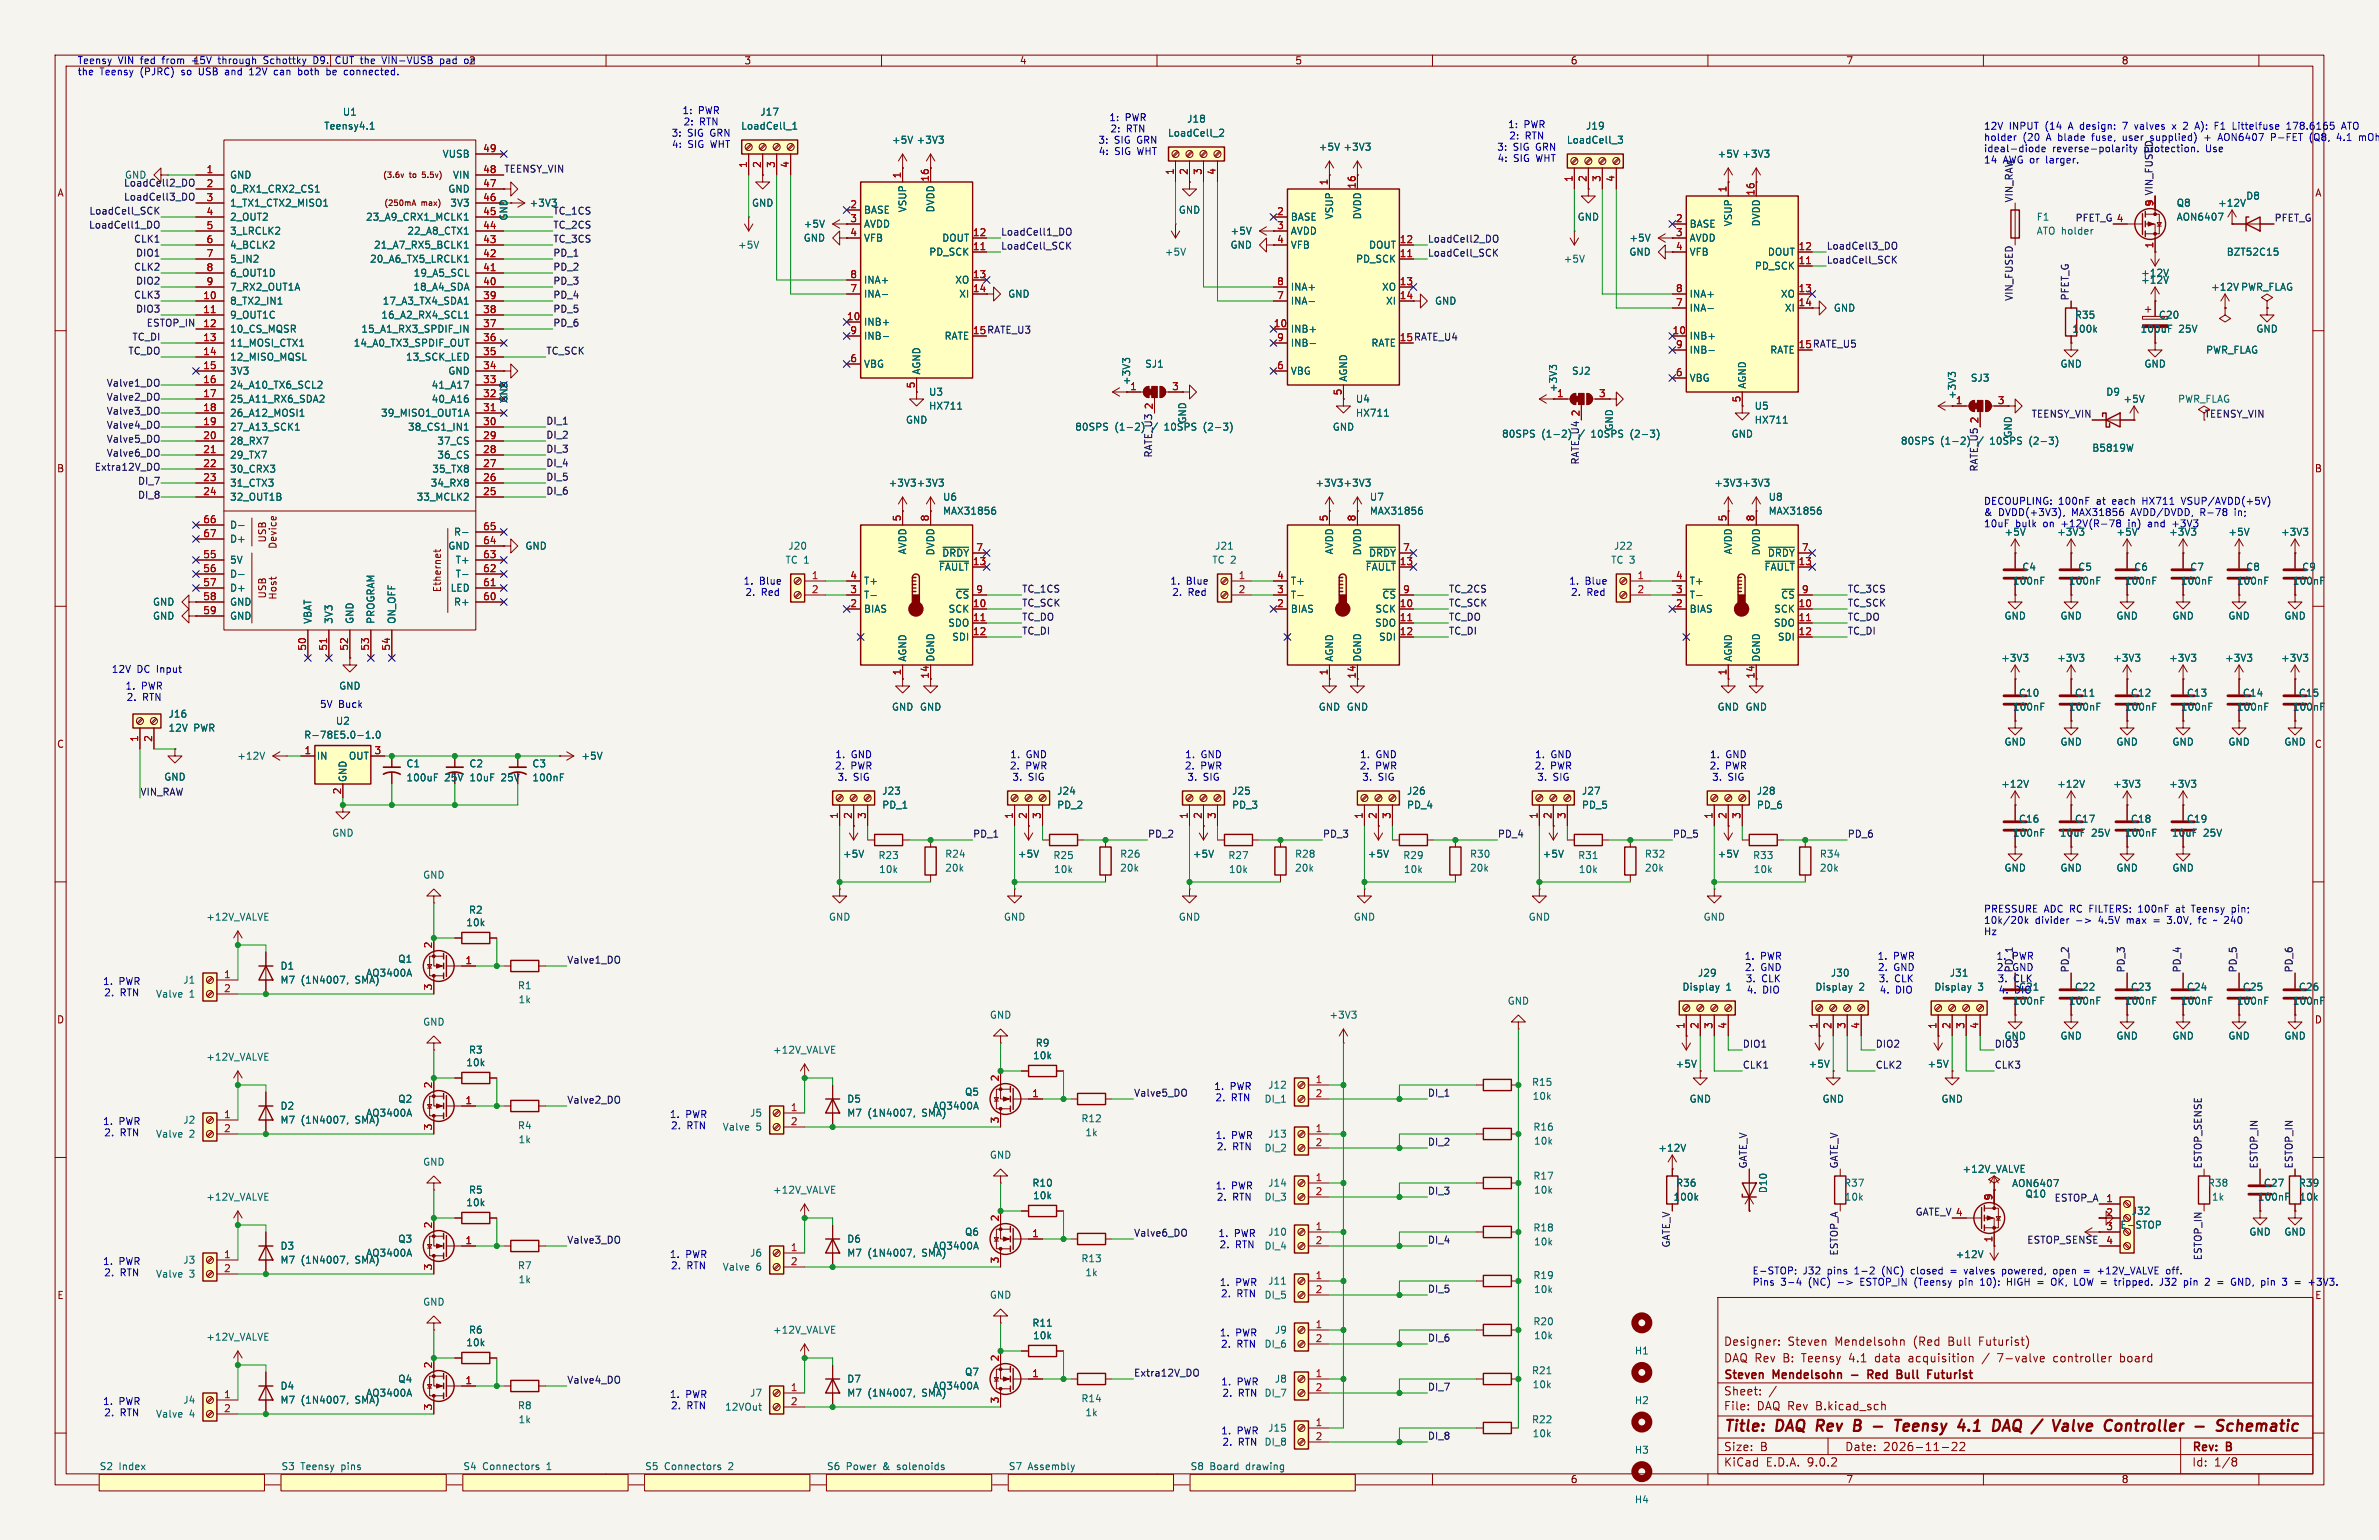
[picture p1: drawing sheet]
<svg xmlns="http://www.w3.org/2000/svg" width="432mm" height="279mm" viewBox="0 0 432 279" stroke-linecap="round" stroke-linejoin="round" font-family="sans-serif">
<defs><g id="words">
<g font-size="2.8" fill="#840000">
<text x="312.8" y="260.3">Title:</text>
<text x="322.5" y="260.3">DAQ Rev</text>
<text x="338.2" y="260.3">B</text>
<text x="347.3" y="260.3">Teensy</text>
<text x="359.5" y="260.3">4.1</text>
<text x="366.6" y="260.3">DAQ /</text>
<text x="379.1" y="260.3">Valve</text>
<text x="389.3" y="260.3">Controller</text>
<text x="406.5" y="260.3">-</text>
<text x="411.3" y="260.3">Schematic</text>
</g>
<g font-size="2.1" fill="#840000">
<text x="312.8" y="244.4">Designer:</text>
<text x="324.5" y="244.4">Steven</text>
<text x="333.1" y="244.4">Mendelsohn</text>
<text x="347.5" y="244.4">(Red</text>
<text x="353.9" y="244.4">Bull</text>
<text x="359.7" y="244.4">Futurist)</text>
<text x="312.8" y="250.6">Steven</text>
<text x="312.8" y="247.4">DAQ Rev</text>
<text x="321.9" y="250.6">Mendelsohn</text>
<text x="323.7" y="247.4">B:</text>
<text x="327.2" y="247.4">Teensy</text>
<text x="335.9" y="247.4">4.1</text>
<text x="336.7" y="250.6">-</text>
<text x="340.3" y="250.6">Red</text>
<text x="340.8" y="247.4">data</text>
<text x="346.2" y="250.6">Bull</text>
<text x="347" y="247.4">acquisition</text>
<text x="352.4" y="250.6">Futurist</text>
<text x="363.5" y="247.4">7-valve</text>
<text x="373.8" y="247.4">controller</text>
<text x="386" y="247.4">board</text>
<text x="312.8" y="256.1">File:</text>
<text x="312.8" y="253.4">Sheet:</text>
<text x="318.9" y="256.1">DAQ Rev</text>
<text x="329.8" y="256.1">B.kicad_sch</text>
<text x="312.8" y="263.5">Size:</text>
<text x="319.5" y="263.5">B</text>
<text x="334.8" y="263.5">Date:</text>
<text x="341.8" y="263.5">2026-11-22</text>
<text x="397.8" y="263.7">Rev:</text>
<text x="404.2" y="263.7">B</text>
<text x="312.8" y="266.3">KiCad</text>
<text x="320.5" y="266.3">E.D.A.</text>
<text x="328.1" y="266.3">9.0.2</text>
<text x="397.8" y="266.3">Id:</text>
<text x="401.9" y="266.3">1/8</text>
</g>
<g font-size="1.8" fill="#0000c2">
<text x="14" y="11.7">Teensy</text>
<text x="21.5" y="11.7">VIN</text>
<text x="25.7" y="11.7">fed</text>
<text x="29.8" y="11.7">from</text>
<text x="35" y="11.9">1+5V</text>
<text x="40.4" y="11.7">through</text>
<text x="48.8" y="11.7">Schottky</text>
<text x="58" y="11.7">D9.</text>
<text x="62.3" y="11.7">CUT the</text>
<text x="71.1" y="11.7">VIN-VUSB</text>
<text x="81.8" y="11.7">pad2 on</text>
<text x="14" y="13.8">the</text>
<text x="18.1" y="13.8">Teensy</text>
<text x="25.6" y="13.8">(PJRC)</text>
<text x="33.2" y="13.8">so</text>
<text x="36.6" y="13.8">USB</text>
<text x="41.6" y="13.8">and</text>
<text x="46.2" y="13.8">12V</text>
<text x="50.9" y="13.8">can</text>
<text x="55.4" y="13.8">both</text>
<text x="60.8" y="13.8">be</text>
<text x="64.2" y="13.8">connected.</text>
<text x="123.8" y="20.9">1:</text>
<text x="124" y="23">2:</text>
<text x="126.8" y="20.9">PWR</text>
<text x="127" y="23">RTN</text>
<text x="201.2" y="22.2">1:</text>
<text x="204.2" y="22.2">PWR</text>
<text x="273.6" y="23.5">1:</text>
<text x="276.6" y="23.5">PWR</text>
<text x="360" y="23.6">12V</text>
<text x="364.7" y="23.6">INPUT</text>
<text x="371.4" y="23.6">(14</text>
<text x="375.8" y="23.6">A design:</text>
<text x="386" y="23.6">7</text>
<text x="388.4" y="23.6">valves</text>
<text x="395.4" y="23.6">x</text>
<text x="397.6" y="23.6">2</text>
<text x="400" y="23.6">A):</text>
<text x="403.7" y="23.6">F1</text>
<text x="407.2" y="23.6">Littelfuse</text>
<text x="417.2" y="23.6">178.6165</text>
<text x="427.4" y="23.6">ATO</text>
<text x="121.8" y="25">3:</text>
<text x="121.9" y="27">4:</text>
<text x="124.8" y="25">SIG GRN</text>
<text x="124.8" y="27">SIG WHT</text>
<text x="199.3" y="26.3">3:</text>
<text x="199.3" y="28.3">4:</text>
<text x="201.4" y="24.2">2:</text>
<text x="202.3" y="26.3">SIG GRN</text>
<text x="202.3" y="28.3">SIG WHT</text>
<text x="204.4" y="24.2">RTN</text>
<text x="271.7" y="27.5">3:</text>
<text x="271.7" y="29.6">4:</text>
<text x="273.8" y="25.5">2:</text>
<text x="274.6" y="27.5">SIG GRN</text>
<text x="274.7" y="29.6">SIG WHT</text>
<text x="276.8" y="25.5">RTN</text>
<text x="360" y="25.7">holder</text>
<text x="360" y="27.7">ideal-diode</text>
<text x="360" y="29.8">14</text>
<text x="363.6" y="29.8">AWG or</text>
<text x="367.2" y="25.7">(20</text>
<text x="371.6" y="25.7">A blade</text>
<text x="371.7" y="29.8">larger.</text>
<text x="372.5" y="27.7">reverse-polarity</text>
<text x="380.2" y="25.7">fuse,</text>
<text x="386" y="25.7">user</text>
<text x="389.3" y="27.7">protection.</text>
<text x="391.2" y="25.7">supplied)</text>
<text x="400.7" y="27.7">Use</text>
<text x="401.2" y="25.7">+</text>
<text x="404" y="25.7">AON6407</text>
<text x="413.7" y="25.7">P-FET</text>
<text x="420.9" y="25.7">(Q8,</text>
<text x="426.1" y="25.7">4.1</text>
<text x="430.3" y="25.7">mO</text>
<text x="390.9" y="37.5" transform="rotate(-90 390.9 37.5)">5 VIN_FUSED</text>
<text x="360" y="91.7">DECOUPLING:</text>
<text x="360" y="93.7">&amp;</text>
<text x="360" y="95.8">10uF</text>
<text x="362.7" y="93.7">DVDD(+3V3),</text>
<text x="365.8" y="95.8">bulk</text>
<text x="371" y="95.8">on</text>
<text x="373.6" y="91.7">100nF</text>
<text x="376.2" y="93.7">MAX31856</text>
<text x="380.7" y="91.7">at</text>
<text x="383.7" y="91.7">each</text>
<text x="387.2" y="93.7">AVDD/DVDD,</text>
<text x="389.4" y="91.7">HX711</text>
<text x="390.6" y="95.8">and</text>
<text x="396.7" y="91.7">VSUP/AVDD(+5V)</text>
<text x="399.9" y="93.7">R-78</text>
<text x="406.3" y="93.7">in;</text>
<text x="134.9" y="106.3">1.</text>
<text x="137.8" y="106.3">Blue</text>
<text x="212.3" y="106.3">1.</text>
<text x="215.3" y="106.3">Blue</text>
<text x="284.7" y="106.3">1.</text>
<text x="287.7" y="106.3">Blue</text>
<text x="135.2" y="108.3">2.</text>
<text x="138.2" y="108.3">Red</text>
<text x="212.7" y="108.3">2.</text>
<text x="215.6" y="108.3">Red</text>
<text x="285" y="108.3">2.</text>
<text x="288" y="108.3">Red</text>
<text x="20.2" y="122.3">12V</text>
<text x="22.7" y="125.3">1.</text>
<text x="24.9" y="122.3">DC Input</text>
<text x="25.7" y="125.3">PWR</text>
<text x="22.9" y="127.4">2.</text>
<text x="25.9" y="127.4">RTN</text>
<text x="58" y="128.6">5V</text>
<text x="61.4" y="128.6">Buck</text>
<text x="151.5" y="137.8">1.</text>
<text x="154.5" y="137.8">GND</text>
<text x="183.3" y="137.8">1.</text>
<text x="186.2" y="137.8">GND</text>
<text x="215" y="137.8">1.</text>
<text x="218" y="137.8">GND</text>
<text x="246.8" y="137.8">1.</text>
<text x="249.7" y="137.8">GND</text>
<text x="278.5" y="137.8">1.</text>
<text x="281.5" y="137.8">GND</text>
<text x="310.3" y="137.8">1.</text>
<text x="313.2" y="137.8">GND</text>
<text x="151.5" y="139.8">2.</text>
<text x="151.9" y="141.9">3.</text>
<text x="154.4" y="139.8">PWR</text>
<text x="154.9" y="141.9">SIG</text>
<text x="183.2" y="139.8">2.</text>
<text x="183.7" y="141.9">3.</text>
<text x="186.2" y="139.8">PWR</text>
<text x="186.6" y="141.9">SIG</text>
<text x="215" y="139.8">2.</text>
<text x="215.4" y="141.9">3.</text>
<text x="217.9" y="139.8">PWR</text>
<text x="218.4" y="141.9">SIG</text>
<text x="246.7" y="139.8">2.</text>
<text x="247.2" y="141.9">3.</text>
<text x="249.7" y="139.8">PWR</text>
<text x="250.1" y="141.9">SIG</text>
<text x="278.5" y="139.8">2.</text>
<text x="278.9" y="141.9">3.</text>
<text x="281.4" y="139.8">PWR</text>
<text x="281.9" y="141.9">SIG</text>
<text x="310.2" y="139.8">2.</text>
<text x="310.7" y="141.9">3.</text>
<text x="313.2" y="139.8">PWR</text>
<text x="313.6" y="141.9">SIG</text>
<text x="360" y="165.7">PRESSURE</text>
<text x="360" y="167.7">10k/20k</text>
<text x="369.4" y="167.7">divider</text>
<text x="371" y="165.7">ADC RC FILTERS:</text>
<text x="381.2" y="167.7">4.5V</text>
<text x="386.5" y="167.7">max</text>
<text x="388.6" y="165.7">100nF</text>
<text x="394.3" y="167.7">3.0V,</text>
<text x="395.7" y="165.7">at</text>
<text x="398.7" y="165.7">Teensy</text>
<text x="400.2" y="167.7">fc</text>
<text x="403.2" y="167.7">~ 240</text>
<text x="406.2" y="165.7">pin;</text>
<text x="360" y="169.7">Hz</text>
<text x="18.6" y="178.9">1.</text>
<text x="21.6" y="178.9">PWR</text>
<text x="316.6" y="174.3">1.</text>
<text x="316.6" y="176.4">2.</text>
<text x="316.8" y="178.4">3.</text>
<text x="319.5" y="174.3">PWR</text>
<text x="319.6" y="176.4">GND</text>
<text x="319.7" y="178.4">CLK</text>
<text x="340.7" y="174.3">1.</text>
<text x="340.7" y="176.4">2.</text>
<text x="340.9" y="178.4">3.</text>
<text x="343.7" y="174.3">PWR</text>
<text x="343.7" y="176.4">GND</text>
<text x="343.9" y="178.4">CLK</text>
<text x="362.3" y="174.3">1.</text>
<text x="362.3" y="176.4">2.</text>
<text x="362.5" y="178.4">3.</text>
<text x="365.3" y="174.3">PWR</text>
<text x="365.3" y="176.4">GND</text>
<text x="365.5" y="178.4">CLK</text>
<text x="18.8" y="181">2.</text>
<text x="21.8" y="181">RTN</text>
<text x="316.9" y="180.5">4.</text>
<text x="319.9" y="180.5">DIO</text>
<text x="341.1" y="180.5">4.</text>
<text x="344.1" y="180.5">DIO</text>
<text x="362.7" y="180.5">4.</text>
<text x="220.3" y="198">1.</text>
<text x="223.3" y="198">PWR</text>
<text x="121.5" y="203">1.</text>
<text x="124.5" y="203">PWR</text>
<text x="220.5" y="200">2.</text>
<text x="223.5" y="200">RTN</text>
<text x="18.6" y="204.3">1.</text>
<text x="18.8" y="206.4">2.</text>
<text x="21.6" y="204.3">PWR</text>
<text x="21.8" y="206.4">RTN</text>
<text x="121.7" y="205.1">2.</text>
<text x="124.7" y="205.1">RTN</text>
<text x="220.5" y="206.9">1.</text>
<text x="220.8" y="208.9">2.</text>
<text x="223.5" y="206.9">PWR</text>
<text x="223.7" y="208.9">RTN</text>
<text x="220.5" y="216">1.</text>
<text x="223.5" y="216">PWR</text>
<text x="220.8" y="218">2.</text>
<text x="223.7" y="218">RTN</text>
<text x="221" y="224.6">1.</text>
<text x="221.3" y="226.7">2.</text>
<text x="224" y="224.6">PWR</text>
<text x="224.2" y="226.7">RTN</text>
<text x="18.6" y="229.7">1.</text>
<text x="18.8" y="231.8">2.</text>
<text x="21.6" y="229.7">PWR</text>
<text x="21.8" y="231.8">RTN</text>
<text x="121.5" y="228.4">1.</text>
<text x="121.7" y="230.5">2.</text>
<text x="124.5" y="228.4">PWR</text>
<text x="124.7" y="230.5">RTN</text>
<text x="221.3" y="233.5">1.</text>
<text x="224.3" y="233.5">PWR</text>
<text x="318" y="231.3">E-STOP:</text>
<text x="318" y="233.4">Pins</text>
<text x="323.2" y="233.4">3-4</text>
<text x="327.3" y="231.3">J32</text>
<text x="328.4" y="233.4">(NC)</text>
<text x="331.8" y="231.3">pins</text>
<text x="336.9" y="231.3">1-2</text>
<text x="338.2" y="233.4">ESTOP_IN</text>
<text x="342.1" y="231.3">(NC)</text>
<text x="347.6" y="231.3">closed</text>
<text x="348.2" y="233.4">(Teensy</text>
<text x="356.5" y="233.4">pin</text>
<text x="357.6" y="231.3">valves</text>
<text x="360.5" y="233.4">10):</text>
<text x="364.7" y="231.3">powered,</text>
<text x="365.6" y="233.4">HIGH</text>
<text x="371.3" y="233.4">=</text>
<text x="374" y="233.4">OK,</text>
<text x="374.2" y="231.3">open</text>
<text x="378.4" y="233.4">LOW =</text>
<text x="379.9" y="231.3">=</text>
<text x="382.6" y="231.3">+12V_VALVE</text>
<text x="386.1" y="233.4">tripped.</text>
<text x="394.6" y="233.4">J32</text>
<text x="395.3" y="231.3">off.</text>
<text x="399.1" y="233.4">pin</text>
<text x="405.6" y="233.4">=</text>
<text x="408.3" y="233.4">GND, pin</text>
<text x="418" y="233.4">3</text>
<text x="420.4" y="233.4">=</text>
<text x="423.2" y="233.4">+3V3.</text>
<text x="221.5" y="235.6">2.</text>
<text x="224.5" y="235.6">RTN</text>
<text x="221.3" y="242.7">1.</text>
<text x="221.5" y="244.7">2.</text>
<text x="224.3" y="242.7">PWR</text>
<text x="224.5" y="244.7">RTN</text>
<text x="221.6" y="251.6">1.</text>
<text x="224.5" y="251.6">PWR</text>
<text x="18.6" y="255.1">1.</text>
<text x="18.8" y="257.2">2.</text>
<text x="21.6" y="255.1">PWR</text>
<text x="21.8" y="257.2">RTN</text>
<text x="121.5" y="253.8">1.</text>
<text x="121.7" y="255.9">2.</text>
<text x="124.5" y="253.8">PWR</text>
<text x="124.7" y="255.9">RTN</text>
<text x="221.8" y="253.6">2.</text>
<text x="224.8" y="253.6">RTN DI_7</text>
<text x="221.6" y="260.4">1.</text>
<text x="221.8" y="262.5">2.</text>
<text x="224.5" y="260.4">PWR</text>
<text x="224.8" y="262.5">RTN DI_8</text>
</g>
<g font-size="1.8" fill="#840000">
<text x="135" y="11.9">3</text>
<text x="185" y="11.9">4</text>
<text x="235" y="11.9">5</text>
<text x="285" y="11.9">6</text>
<text x="335" y="11.9">7</text>
<text x="385" y="11.9">8</text>
<text x="10.3" y="35.9">A</text>
<text x="420.1" y="35.9">A</text>
<text x="176.5" y="60.7">15 RATE_U3</text>
<text x="254" y="62">15 RATE_U4</text>
<text x="326.3" y="63.2">15 RATE_U5</text>
<text x="10.3" y="85.9">B</text>
<text x="420.1" y="85.9">B</text>
<text x="48.5" y="98.5" transform="rotate(-90 48.5 98.5)">USB</text>
<text x="50.4" y="99.7" transform="rotate(-90 50.4 99.7)">Device</text>
<text x="80.2" y="107.5" transform="rotate(-90 80.2 107.5)">Ethernet</text>
<text x="48.5" y="108.7" transform="rotate(-90 48.5 108.7)">USB</text>
<text x="50.4" y="108.9" transform="rotate(-90 50.4 108.9)">Host</text>
<text x="168.7" y="123.2" transform="rotate(-90 168.7 123.2)">14</text>
<text x="10.3" y="135.9">C</text>
<text x="420.1" y="135.9">C</text>
<text x="90.9" y="142">25V</text>
<text x="10.3" y="185.9">D</text>
<text x="420.1" y="185.9">D</text>
<text x="10.3" y="235.9">E</text>
<text x="420.1" y="235.9">E</text>
<text x="285" y="269.3">6</text>
<text x="335" y="269.3">7</text>
<text x="385" y="269.3">8</text>
</g>
<g font-size="1.8" fill="#006464">
<text x="58.7" y="23.7">Teensy4.1</text>
<text x="62.1" y="21.2">U1</text>
<text x="134.4" y="23.7">LoadCell_1</text>
<text x="137.9" y="21.2">J17</text>
<text x="215.4" y="22.5">J18</text>
<text x="287.8" y="23.7">J19</text>
<text x="80.2" y="28.8">VUSB</text>
<text x="161.8" y="26.3">+5V</text>
<text x="166.3" y="26.3">+3V3</text>
<text x="211.9" y="25">LoadCell_2</text>
<text x="239.3" y="27.5">+5V</text>
<text x="243.7" y="27.5">+3V3</text>
<text x="284.3" y="26.3">LoadCell_3</text>
<text x="311.7" y="28.8">+5V</text>
<text x="316.1" y="28.8">+3V3</text>
<text x="41.7" y="32.6">GND</text>
<text x="41.7" y="35.2">0_RX1_CRX2_CS1</text>
<text x="81.3" y="35.2">GND</text>
<text x="82.1" y="32.6">VIN</text>
<text x="41.7" y="37.7">1_TX1_CTX2_MISO1</text>
<text x="41.7" y="40.2">2_OUT2</text>
<text x="66.3" y="40.2">23_A9_CRX1_MCLK1</text>
<text x="81.6" y="37.7">3V3</text>
<text x="92.3" y="40.1" transform="rotate(-90 92.3 40.1)">GND</text>
<text x="96" y="37.7">+3V3</text>
<text x="100.3" y="39">TC_1CS</text>
<text x="136.4" y="37.7">GND</text>
<text x="145.8" y="41.5">+5V</text>
<text x="156.7" y="39">BASE</text>
<text x="156.7" y="41.5">AVDD</text>
<text x="164.7" y="38.6" transform="rotate(-90 164.7 38.6)">VSUP</text>
<text x="169.8" y="38.6" transform="rotate(-90 169.8 38.6)">DVDD</text>
<text x="213.9" y="39">GND</text>
<text x="234.2" y="40.2">BASE</text>
<text x="242.2" y="39.9" transform="rotate(-90 242.2 39.9)">VSUP</text>
<text x="247.2" y="39.9" transform="rotate(-90 247.2 39.9)">DVDD</text>
<text x="286.3" y="40.2">GND</text>
<text x="306.6" y="41.5">BASE</text>
<text x="314.6" y="41.2" transform="rotate(-90 314.6 41.2)">VSUP</text>
<text x="319.6" y="41.2" transform="rotate(-90 319.6 41.2)">DVDD</text>
<text x="369.6" y="40.2">F1</text>
<text x="395" y="37.7">Q8</text>
<text x="395" y="40.2">AON6407</text>
<text x="402.5" y="37.7">+12V</text>
<text x="407.6" y="36.4">D8</text>
<text x="41.7" y="42.8">3_LRCLK2</text>
<text x="41.7" y="45.3">4_BCLK2</text>
<text x="41.7" y="47.9">5_IN2</text>
<text x="67.1" y="47.9">20_A6_TX5_LRCLK1</text>
<text x="67.8" y="45.3">21_A7_RX5_BCLK1</text>
<text x="73.8" y="42.8">22_A8_CTX1</text>
<text x="133.9" y="45.3">+5V</text>
<text x="145.8" y="44">GND</text>
<text x="156.7" y="44">VFB</text>
<text x="168.6" y="46.6">PD_SCK</text>
<text x="170.9" y="44">DOUT</text>
<text x="211.3" y="46.6">+5V</text>
<text x="223.2" y="45.3">GND</text>
<text x="223.2" y="42.8">+5V</text>
<text x="234.2" y="42.8">AVDD</text>
<text x="234.2" y="45.3">VFB</text>
<text x="246" y="47.9">PD_SCK</text>
<text x="248.4" y="45.3">DOUT</text>
<text x="283.7" y="47.9">+5V</text>
<text x="295.6" y="46.6">GND</text>
<text x="295.6" y="44">+5V</text>
<text x="306.6" y="44">AVDD</text>
<text x="306.6" y="46.6">VFB</text>
<text x="320.8" y="46.6">DOUT</text>
<text x="369.6" y="42.8">ATO holder</text>
<text x="404.1" y="46.6">BZT52C15</text>
<text x="41.7" y="50.4">6_OUT1D</text>
<text x="41.7" y="52.9">7_RX2_OUT1A</text>
<text x="74.9" y="52.9">18_A4_SDA</text>
<text x="75" y="50.4">19_A5_SCL</text>
<text x="156.7" y="51.7">INA+</text>
<text x="173.3" y="51.7">XO</text>
<text x="234.2" y="52.9">INA+</text>
<text x="250.7" y="52.9">XO</text>
<text x="318.4" y="49.1">PD_SCK</text>
<text x="388.5" y="50.4">+12V</text>
<text x="388.5" y="51.7">+12V</text>
<text x="401.2" y="52.9">+12V</text>
<text x="406.7" y="52.9">PWR_FLAG</text>
<text x="41.7" y="55.5">8_TX2_IN1</text>
<text x="41.7" y="58">9_OUT1C</text>
<text x="69.1" y="58">16_A2_RX4_SCL1</text>
<text x="69.4" y="55.5">17_A3_TX4_SDA1</text>
<text x="156.7" y="54.2">INA-</text>
<text x="156.7" y="59.3">INB+</text>
<text x="174" y="54.2">XI</text>
<text x="182.9" y="54.2">GND</text>
<text x="234.2" y="55.5">INA-</text>
<text x="251.5" y="55.5">XI</text>
<text x="260.4" y="55.5">GND</text>
<text x="306.6" y="54.2">INA+</text>
<text x="306.6" y="56.7">INA-</text>
<text x="323.1" y="54.2">XO</text>
<text x="323.9" y="56.7">XI</text>
<text x="332.7" y="56.7">GND</text>
<text x="376.5" y="58">R35</text>
<text x="391.8" y="58">C20</text>
<text x="41.7" y="60.6">10_CS_MQSR</text>
<text x="41.7" y="63.1">11_MOSI_CTX1</text>
<text x="41.7" y="65.6">12_MISO_MQSL</text>
<text x="64.1" y="63.1">14_A0_TX3_SPDIF_OUT</text>
<text x="65.5" y="60.6">15_A1_RX3_SPDIF_IN</text>
<text x="73.6" y="65.6">13_SCK_LED</text>
<text x="156.7" y="61.8">INB-</text>
<text x="171.3" y="61.8">RATE</text>
<text x="234.2" y="60.6">INB+</text>
<text x="234.2" y="63.1">INB-</text>
<text x="248.8" y="63.1">RATE</text>
<text x="306.6" y="61.8">INB+</text>
<text x="306.6" y="64.4">INB-</text>
<text x="321.2" y="64.4">RATE</text>
<text x="376" y="60.6">100k</text>
<text x="388.4" y="60.6">100uF</text>
<text x="395.5" y="60.6">25V</text>
<text x="400.3" y="64.4">PWR_FLAG</text>
<text x="409.4" y="60.5">GND</text>
<text x="41.7" y="68.2">3V3</text>
<text x="41.7" y="70.7">24_A10_TX6_SCL2</text>
<text x="78.2" y="70.7">41_A17</text>
<text x="81.3" y="68.2">GND</text>
<text x="156.7" y="66.9">VBG</text>
<text x="167.2" y="68.1" transform="rotate(-90 167.2 68.1)">AGND</text>
<text x="168.5" y="72">U3</text>
<text x="205.3" y="70" transform="rotate(-90 205.3 70)">+3V3</text>
<text x="207.8" y="66.9">SJ1</text>
<text x="234.2" y="68.2">VBG</text>
<text x="244.7" y="69.3" transform="rotate(-90 244.7 69.3)">AGND</text>
<text x="282.8" y="71.2" transform="rotate(-90 282.8 71.2)">+3V3</text>
<text x="285.2" y="68.2">SJ2</text>
<text x="306.6" y="69.4">VBG</text>
<text x="317.1" y="70.6" transform="rotate(-90 317.1 70.6)">AGND</text>
<text x="357.6" y="69.4">SJ3</text>
<text x="373.9" y="66.9">GND</text>
<text x="382.2" y="72">D9</text>
<text x="389.1" y="66.9">GND</text>
<text x="41.7" y="73.3">25_A11_RX6_SDA2</text>
<text x="41.7" y="75.8">26_A12_MOSI1</text>
<text x="69.1" y="75.8">39_MISO1_OUT1A</text>
<text x="78.2" y="73.3">40_A16</text>
<text x="92.3" y="73.1" transform="rotate(-90 92.3 73.1)">GND</text>
<text x="164.3" y="77.1">GND</text>
<text x="168.5" y="74.5">HX711</text>
<text x="215.5" y="77" transform="rotate(-90 215.5 77)">GND</text>
<text x="246" y="75.8">HX711</text>
<text x="246" y="73.3">U4</text>
<text x="318.4" y="77.1">HX711</text>
<text x="318.4" y="74.5">U5</text>
<text x="355.2" y="72.5" transform="rotate(-90 355.2 72.5)">+3V3</text>
<text x="385.3" y="73.3">+5V</text>
<text x="395.2" y="73.3">PWR_FLAG</text>
<text x="41.7" y="78.3">27_A13_SCK1</text>
<text x="41.7" y="80.9">28_RX7</text>
<text x="41.7" y="83.4">29_TX7</text>
<text x="74" y="78.3">38_CS1_IN1</text>
<text x="79.3" y="80.9">37_CS</text>
<text x="79.3" y="83.4">36_CS</text>
<text x="195.1" y="78.3">80SPS</text>
<text x="202.3" y="78.3">(1-2)</text>
<text x="209.2" y="78.3">/</text>
<text x="209.2" y="83.1" transform="rotate(-90 209.2 83.1)">RATE_U3</text>
<text x="211.7" y="78.3">10SPS</text>
<text x="219" y="78.3">(2-3)</text>
<text x="241.8" y="78.3">GND</text>
<text x="272.5" y="79.6">80SPS</text>
<text x="279.8" y="79.6">(1-2)</text>
<text x="286.7" y="79.6">/</text>
<text x="289.2" y="79.6">10SPS</text>
<text x="293" y="78.2" transform="rotate(-90 293 78.2)">GND</text>
<text x="296.4" y="79.6">(2-3)</text>
<text x="314.2" y="79.6">GND</text>
<text x="344.9" y="80.9">80SPS</text>
<text x="352.2" y="80.9">(1-2)</text>
<text x="359" y="80.9">/</text>
<text x="361.6" y="80.9">10SPS</text>
<text x="365.4" y="79.5" transform="rotate(-90 365.4 79.5)">GND</text>
<text x="368.8" y="80.9">(2-3)</text>
<text x="379.7" y="82.1">B5819W</text>
<text x="41.7" y="86">30_CRX3</text>
<text x="41.7" y="88.5">31_CTX3</text>
<text x="78.1" y="88.5">34_RX8</text>
<text x="78.4" y="86">35_TX8</text>
<text x="161.2" y="88.5">+3V3 +3V3</text>
<text x="238.7" y="88.5">+3V3 +3V3</text>
<text x="286.7" y="84.4" transform="rotate(-90 286.7 84.4)">RATE_U4</text>
<text x="311" y="88.5">+3V3 +3V3</text>
<text x="359.1" y="85.7" transform="rotate(-90 359.1 85.7)">RATE_U5</text>
<text x="41.7" y="91">32_OUT1B</text>
<text x="75.5" y="91">33_MCLK2</text>
<text x="171.1" y="91">U6</text>
<text x="171.1" y="93.6">MAX31856</text>
<text x="248.5" y="91">U7</text>
<text x="248.5" y="93.6">MAX31856</text>
<text x="320.9" y="91">U8</text>
<text x="320.9" y="93.6">MAX31856</text>
<text x="374.5" y="95.8">+12V(R-78</text>
<text x="386.8" y="95.8">in)</text>
<text x="395.2" y="95.8">+3V3</text>
<text x="41.7" y="96.1">D-</text>
<text x="41.7" y="98.7">D+</text>
<text x="81.3" y="99.9">GND</text>
<text x="82.3" y="97.4">R-</text>
<text x="95.3" y="99.9">GND</text>
<text x="143" y="99.9">J20</text>
<text x="164.7" y="100.7" transform="rotate(-90 164.7 100.7)">AVDD</text>
<text x="169.8" y="100.9" transform="rotate(-90 169.8 100.9)">DVDD</text>
<text x="170.9" y="101.2">~{DRDY}</text>
<text x="220.5" y="99.9">J21</text>
<text x="242.2" y="100.7" transform="rotate(-90 242.2 100.7)">AVDD</text>
<text x="247.2" y="100.9" transform="rotate(-90 247.2 100.9)">DVDD</text>
<text x="248.4" y="101.2">~{DRDY}</text>
<text x="292.8" y="99.9">J22</text>
<text x="314.6" y="100.7" transform="rotate(-90 314.6 100.7)">AVDD</text>
<text x="319.6" y="100.9" transform="rotate(-90 319.6 100.9)">DVDD</text>
<text x="320.8" y="101.2">~{DRDY}</text>
<text x="363.7" y="97.4">+5V</text>
<text x="373.3" y="97.4">+3V3</text>
<text x="384" y="97.4">+5V</text>
<text x="393.6" y="97.4">+3V3</text>
<text x="404.4" y="97.4">+5V</text>
<text x="413.9" y="97.4">+3V3</text>
<text x="41.7" y="102.5">5V</text>
<text x="41.7" y="105">D-</text>
<text x="41.7" y="107.5">D+</text>
<text x="81.7" y="107.5">LED</text>
<text x="82.6" y="102.5">T+</text>
<text x="82.6" y="105">T-</text>
<text x="142.5" y="102.5">TC 1</text>
<text x="156.7" y="106.3">T+</text>
<text x="170.3" y="103.7">~{FAULT}</text>
<text x="219.9" y="102.5">TC 2</text>
<text x="234.2" y="106.3">T+</text>
<text x="247.8" y="103.7">~{FAULT}</text>
<text x="292.3" y="102.5">TC 3</text>
<text x="306.6" y="106.3">T+</text>
<text x="320.2" y="103.7">~{FAULT}</text>
<text x="365.3" y="106.3">100nF</text>
<text x="367" y="103.7">C4</text>
<text x="375.4" y="106.3">100nF</text>
<text x="377.1" y="103.7">C5</text>
<text x="385.6" y="106.3">100nF</text>
<text x="387.3" y="103.7">C6</text>
<text x="395.7" y="106.3">100nF</text>
<text x="397.4" y="103.7">C7</text>
<text x="405.9" y="106.3">100nF</text>
<text x="407.6" y="103.7">C8</text>
<text x="416.1" y="106.3">100nF</text>
<text x="417.8" y="103.7">C9</text>
<text x="27.7" y="110.1">GND</text>
<text x="27.7" y="112.6">GND</text>
<text x="41.7" y="110.1">GND</text>
<text x="41.7" y="112.6">GND</text>
<text x="56.7" y="113.3" transform="rotate(-90 56.7 113.3)">VBAT</text>
<text x="60.6" y="113.3" transform="rotate(-90 60.6 113.3)">3V3</text>
<text x="64.4" y="113.3" transform="rotate(-90 64.4 113.3)">GND</text>
<text x="68.2" y="113.3" transform="rotate(-90 68.2 113.3)">PROGRAM</text>
<text x="72" y="113.3" transform="rotate(-90 72 113.3)">ON_OFF</text>
<text x="82.3" y="110.1">R+</text>
<text x="156.7" y="108.8">T-</text>
<text x="156.7" y="111.4">BIAS</text>
<text x="172" y="113.9">SDO</text>
<text x="172.1" y="111.4">SCK</text>
<text x="173.3" y="108.8">~{CS}</text>
<text x="234.2" y="108.8">T-</text>
<text x="234.2" y="111.4">BIAS</text>
<text x="249.5" y="113.9">SDO</text>
<text x="249.5" y="111.4">SCK</text>
<text x="250.8" y="108.8">~{CS}</text>
<text x="306.6" y="108.8">T-</text>
<text x="306.6" y="111.4">BIAS</text>
<text x="321.9" y="113.9">SDO</text>
<text x="321.9" y="111.4">SCK</text>
<text x="323.2" y="108.8">~{CS}</text>
<text x="363.7" y="112.6">GND</text>
<text x="373.9" y="112.6">GND</text>
<text x="384" y="112.6">GND</text>
<text x="394.2" y="112.6">GND</text>
<text x="404.4" y="112.6">GND</text>
<text x="414.5" y="112.6">GND</text>
<text x="172.7" y="116.4">SDI</text>
<text x="250.2" y="116.4">SDI</text>
<text x="322.6" y="116.4">SDI</text>
<text x="61.5" y="125.3">GND</text>
<text x="164.7" y="120.1" transform="rotate(-90 164.7 120.1)">AGND</text>
<text x="169.8" y="120.1" transform="rotate(-90 169.8 120.1)">DGND</text>
<text x="242.2" y="120.1" transform="rotate(-90 242.2 120.1)">AGND</text>
<text x="247.2" y="120.1" transform="rotate(-90 247.2 120.1)">DGND</text>
<text x="314.6" y="120.1" transform="rotate(-90 314.6 120.1)">AGND</text>
<text x="319.6" y="120.1" transform="rotate(-90 319.6 120.1)">DGND</text>
<text x="363.1" y="120.3">+3V3</text>
<text x="373.3" y="120.3">+3V3</text>
<text x="383.4" y="120.3">+3V3</text>
<text x="393.6" y="120.3">+3V3</text>
<text x="403.8" y="120.3">+3V3</text>
<text x="413.9" y="120.3">+3V3</text>
<text x="30.5" y="130.4">J16</text>
<text x="60.9" y="131.7">U2</text>
<text x="161.8" y="129.1">GND GND</text>
<text x="239.3" y="129.1">GND GND</text>
<text x="311.7" y="129.1">GND GND</text>
<text x="365.3" y="129.1">100nF</text>
<text x="366.4" y="126.6">C10</text>
<text x="375.4" y="129.1">100nF</text>
<text x="376.5" y="126.6">C11</text>
<text x="385.6" y="129.1">100nF</text>
<text x="386.7" y="126.6">C12</text>
<text x="395.7" y="129.1">100nF</text>
<text x="396.8" y="126.6">C13</text>
<text x="405.9" y="129.1">100nF</text>
<text x="407" y="126.6">C14</text>
<text x="416.1" y="129.1">100nF</text>
<text x="417.2" y="126.6">C15</text>
<text x="30.5" y="132.9">12V</text>
<text x="35.2" y="132.9">PWR</text>
<text x="55.1" y="134.2">R-78E5.0-1.0</text>
<text x="363.7" y="135.5">GND</text>
<text x="373.9" y="135.5">GND</text>
<text x="384" y="135.5">GND</text>
<text x="394.2" y="135.5">GND</text>
<text x="404.4" y="135.5">GND</text>
<text x="414.5" y="135.5">GND</text>
<text x="29.7" y="141.8">GND</text>
<text x="43" y="138">+12V</text>
<text x="57.4" y="138">IN</text>
<text x="63.1" y="142" transform="rotate(-90 63.1 142)">GND</text>
<text x="63.2" y="138">OUT</text>
<text x="73.7" y="139.4">C1</text>
<text x="73.7" y="142">100uF</text>
<text x="80.7" y="142">25V</text>
<text x="85.1" y="139.4">C2</text>
<text x="85.1" y="142">10uF</text>
<text x="96.5" y="139.4">C3</text>
<text x="96.5" y="142">100nF</text>
<text x="105.4" y="138">+5V</text>
<text x="363.1" y="143.1">+12V</text>
<text x="373.3" y="143.1">+12V</text>
<text x="383.4" y="143.1">+3V3</text>
<text x="393.6" y="143.1">+3V3</text>
<text x="160" y="146.9">PD_1</text>
<text x="160" y="144.4">J23</text>
<text x="191.8" y="146.9">PD_2</text>
<text x="191.8" y="144.4">J24</text>
<text x="223.5" y="146.9">PD_3</text>
<text x="223.5" y="144.4">J25</text>
<text x="255.3" y="146.9">PD_4</text>
<text x="255.3" y="144.4">J26</text>
<text x="287" y="146.9">PD_5</text>
<text x="287" y="144.4">J27</text>
<text x="318.8" y="146.9">PD_6</text>
<text x="318.8" y="144.4">J28</text>
<text x="366.4" y="149.5">C16</text>
<text x="376.5" y="149.5">C17</text>
<text x="386.7" y="149.5">C18</text>
<text x="396.8" y="149.5">C19</text>
<text x="60.2" y="152">GND</text>
<text x="152.9" y="155.8">+5V</text>
<text x="171.5" y="155.8">R24</text>
<text x="184.7" y="155.8">+5V</text>
<text x="203.2" y="155.8">R26</text>
<text x="216.4" y="155.8">+5V</text>
<text x="235" y="155.8">R28</text>
<text x="248.2" y="155.8">+5V</text>
<text x="266.7" y="155.8">R30</text>
<text x="279.9" y="155.8">+5V</text>
<text x="298.5" y="155.8">R32</text>
<text x="311.7" y="155.8">+5V</text>
<text x="330.2" y="155.8">R34</text>
<text x="365.3" y="152">100nF</text>
<text x="373.8" y="152">10uF</text>
<text x="379.6" y="152">25V</text>
<text x="385.6" y="152">100nF</text>
<text x="394.1" y="152">10uF</text>
<text x="399.9" y="152">25V</text>
<text x="76.7" y="159.6">GND</text>
<text x="159.3" y="156.1">R23</text>
<text x="159.5" y="158.6">10k</text>
<text x="171.5" y="158.3">20k</text>
<text x="191.1" y="156.1">R25</text>
<text x="191.2" y="158.6">10k</text>
<text x="203.2" y="158.3">20k</text>
<text x="222.8" y="156.1">R27</text>
<text x="223" y="158.6">10k</text>
<text x="235" y="158.3">20k</text>
<text x="254.6" y="156.1">R29</text>
<text x="254.7" y="158.6">10k</text>
<text x="266.7" y="158.3">20k</text>
<text x="286.3" y="156.1">R31</text>
<text x="286.5" y="158.6">10k</text>
<text x="298.5" y="158.3">20k</text>
<text x="318.1" y="156.1">R33</text>
<text x="318.2" y="158.6">10k</text>
<text x="330.2" y="158.3">20k</text>
<text x="363.7" y="158.3">GND</text>
<text x="373.9" y="158.3">GND</text>
<text x="384" y="158.3">GND</text>
<text x="394.2" y="158.3">GND</text>
<text x="37.3" y="167.2">+12V_VALVE</text>
<text x="85" y="166">R2</text>
<text x="150.4" y="167.2">GND</text>
<text x="182.1" y="167.2">GND</text>
<text x="213.9" y="167.2">GND</text>
<text x="245.6" y="167.2">GND</text>
<text x="277.4" y="167.2">GND</text>
<text x="309.1" y="167.2">GND</text>
<text x="84.5" y="168.2">10k</text>
<text x="33.2" y="178.7">J1</text>
<text x="50.8" y="176.1">D1</text>
<text x="50.8" y="178.7">M7</text>
<text x="54.6" y="178.7">(1N4007,</text>
<text x="64.6" y="178.7">SMA)</text>
<text x="66.4" y="177.4">AO3400A</text>
<text x="72.2" y="174.9">Q1</text>
<text x="93.9" y="179.7">R1</text>
<text x="305.3" y="179.9">Display</text>
<text x="308.1" y="177.4">J29</text>
<text x="313.3" y="179.9">1</text>
<text x="329.4" y="179.9">Display</text>
<text x="332.2" y="177.4">J30</text>
<text x="337.4" y="179.9">2</text>
<text x="351" y="179.9">Display</text>
<text x="353.8" y="177.4">J31</text>
<text x="359" y="179.9">3</text>
<text x="366.4" y="179.9">C21</text>
<text x="376.5" y="179.9">C22</text>
<text x="386.7" y="179.9">C23</text>
<text x="396.8" y="179.9">C24</text>
<text x="407" y="179.9">C25</text>
<text x="417.2" y="179.9">C26</text>
<text x="28.2" y="181.2">Valve</text>
<text x="34.3" y="181.2">1</text>
<text x="94" y="182.2">1k</text>
<text x="179.6" y="185">GND</text>
<text x="241.2" y="185">+3V3</text>
<text x="273.6" y="182.5">GND</text>
<text x="365.3" y="182.5">100nF</text>
<text x="365.6" y="180.5">DIO</text>
<text x="375.4" y="182.5">100nF</text>
<text x="385.6" y="182.5">100nF</text>
<text x="395.7" y="182.5">100nF</text>
<text x="405.9" y="182.5">100nF</text>
<text x="416.1" y="182.5">100nF</text>
<text x="76.7" y="186.3">GND</text>
<text x="85" y="191.4">R3</text>
<text x="140.2" y="191.4">+12V_VALVE</text>
<text x="187.9" y="190.1">R9</text>
<text x="363.7" y="188.8">GND</text>
<text x="373.9" y="188.8">GND</text>
<text x="384" y="188.8">GND</text>
<text x="394.2" y="188.8">GND</text>
<text x="404.4" y="188.8">GND</text>
<text x="414.5" y="188.8">GND</text>
<text x="37.3" y="192.6">+12V_VALVE</text>
<text x="84.5" y="193.6">10k</text>
<text x="187.4" y="192.4">10k</text>
<text x="230.1" y="197.7">J12</text>
<text x="278" y="197.2">R15</text>
<text x="304" y="193.9">+5V</text>
<text x="328.2" y="193.9">+5V</text>
<text x="349.8" y="193.9">+5V</text>
<text x="50.8" y="201.5">D2</text>
<text x="66.4" y="202.8">AO3400A</text>
<text x="72.2" y="200.3">Q2</text>
<text x="136" y="202.8">J5</text>
<text x="153.7" y="200.3">D5</text>
<text x="153.7" y="202.8">M7</text>
<text x="157.5" y="202.8">(1N4007,</text>
<text x="167.5" y="202.8">SMA)</text>
<text x="169.2" y="201.5">AO3400A</text>
<text x="175" y="199">Q5</text>
<text x="196.2" y="203.8">R12</text>
<text x="229.4" y="200.3">DI_1</text>
<text x="278.1" y="199.7">10k</text>
<text x="306.6" y="200.3">GND</text>
<text x="330.7" y="200.3">GND</text>
<text x="352.3" y="200.3">GND</text>
<text x="28.2" y="206.6">Valve</text>
<text x="33.2" y="204.1">J2</text>
<text x="34.3" y="206.6">2</text>
<text x="50.8" y="204.1">M7</text>
<text x="54.6" y="204.1">(1N4007,</text>
<text x="64.6" y="204.1">SMA)</text>
<text x="93.9" y="205.1">R4</text>
<text x="94" y="207.6">1k</text>
<text x="131.1" y="205.3">Valve</text>
<text x="137.2" y="205.3">5</text>
<text x="196.9" y="206.3">1k</text>
<text x="229.4" y="209.1">DI_2</text>
<text x="230.1" y="206.6">J13</text>
<text x="278.2" y="205.3">R16</text>
<text x="278.3" y="207.9">10k</text>
<text x="300.9" y="209.2">+12V</text>
<text x="76.7" y="211.7">GND</text>
<text x="179.6" y="210.4">GND</text>
<text x="187.3" y="215.5">R10</text>
<text x="230.1" y="215.5">J14</text>
<text x="278.2" y="214.2">R17</text>
<text x="304.1" y="215.5">R36</text>
<text x="334.6" y="215.5">R37</text>
<text x="356.1" y="213">+12V_VALVE</text>
<text x="365.1" y="215.6">AON6407</text>
<text x="400.6" y="215.5">R38</text>
<text x="410.8" y="215.5">C27</text>
<text x="417.2" y="215.5">R39</text>
<text x="37.3" y="218">+12V_VALVE</text>
<text x="84.5" y="219">10k</text>
<text x="85" y="216.8">R5</text>
<text x="140.2" y="216.8">+12V_VALVE</text>
<text x="187.4" y="217.8">10k</text>
<text x="229.4" y="218">DI_3</text>
<text x="278.3" y="216.8">10k</text>
<text x="303.6" y="218">100k</text>
<text x="320.9" y="216.6" transform="rotate(-90 320.9 216.6)">D10</text>
<text x="334.7" y="218">10k</text>
<text x="367.5" y="217.5">Q10</text>
<text x="386.8" y="220.6">J32</text>
<text x="401.4" y="218">1k</text>
<text x="409.7" y="218">100nF</text>
<text x="417.3" y="218">10k</text>
<text x="50.8" y="226.9">D3</text>
<text x="72.2" y="225.7">Q3</text>
<text x="153.7" y="225.7">D6</text>
<text x="169.2" y="226.9">AO3400A</text>
<text x="175" y="224.4">Q6</text>
<text x="229.4" y="226.9">DI_4</text>
<text x="230.1" y="224.4">J10</text>
<text x="278.2" y="223.6">R18</text>
<text x="278.3" y="226.2">10k</text>
<text x="384.8" y="223.1">E-STOP</text>
<text x="408.2" y="224.4">GND</text>
<text x="414.5" y="224.4">GND</text>
<text x="28.2" y="232">Valve</text>
<text x="33.2" y="229.5">J3</text>
<text x="34.3" y="232">3</text>
<text x="50.8" y="229.5">M7</text>
<text x="54.6" y="229.5">(1N4007,</text>
<text x="64.6" y="229.5">SMA)</text>
<text x="66.4" y="228.2">AO3400A</text>
<text x="93.9" y="230.5">R7</text>
<text x="94" y="233">1k</text>
<text x="131.1" y="230.7">Valve</text>
<text x="136" y="228.2">J6</text>
<text x="137.2" y="230.7">6</text>
<text x="153.7" y="228.2">M7</text>
<text x="157.5" y="228.2">(1N4007,</text>
<text x="167.5" y="228.2">SMA)</text>
<text x="196.2" y="229.2">R13</text>
<text x="196.9" y="231.7">1k</text>
<text x="230.1" y="233.3">J11</text>
<text x="278.2" y="232.3">R19</text>
<text x="354.9" y="228.5">+12V</text>
<text x="76.7" y="237.1">GND</text>
<text x="179.6" y="235.8">GND</text>
<text x="229.4" y="235.8">DI_5</text>
<text x="278.3" y="234.8">10k</text>
<text x="37.3" y="243.4">+12V_VALVE</text>
<text x="84.5" y="244.4">10k</text>
<text x="85" y="242.2">R6</text>
<text x="140.2" y="242.2">+12V_VALVE</text>
<text x="187.3" y="240.9">R11</text>
<text x="187.4" y="243.2">10k</text>
<text x="229.4" y="244.7">DI_6</text>
<text x="231.3" y="242.2">J9</text>
<text x="278.2" y="240.6">R20</text>
<text x="278.3" y="243.2">10k</text>
<text x="296.6" y="245.9">H1</text>
<text x="72.2" y="251.1">Q4</text>
<text x="153.7" y="251.1">D7</text>
<text x="175" y="249.8">Q7</text>
<text x="231.3" y="251.1">J8</text>
<text x="278" y="249.5">R21</text>
<text x="28.2" y="257.4">Valve</text>
<text x="33.2" y="254.9">J4</text>
<text x="34.3" y="257.4">4</text>
<text x="50.8" y="252.3">D4</text>
<text x="50.8" y="254.9">M7</text>
<text x="54.6" y="254.9">(1N4007,</text>
<text x="64.6" y="254.9">SMA)</text>
<text x="66.4" y="253.6">AO3400A</text>
<text x="93.9" y="255.9">R8</text>
<text x="131.5" y="256.1">12VOut</text>
<text x="136" y="253.6">J7</text>
<text x="153.7" y="253.6">M7</text>
<text x="157.5" y="253.6">(1N4007,</text>
<text x="167.5" y="253.6">SMA)</text>
<text x="169.2" y="252.3">AO3400A</text>
<text x="196.2" y="254.6">R14</text>
<text x="196.9" y="257.1">1k</text>
<text x="278.1" y="252.1">10k</text>
<text x="296.6" y="254.9">H2</text>
<text x="94" y="258.4">1k</text>
<text x="230.1" y="259.9">J15</text>
<text x="278" y="258.4">R22</text>
<text x="278.1" y="261">10k</text>
<text x="296.6" y="263.9">H3</text>
<text x="18" y="266.8">S2</text>
<text x="21.6" y="266.8">Index</text>
<text x="51" y="266.8">S3</text>
<text x="54.6" y="266.8">Teensy</text>
<text x="62.1" y="266.8">pins</text>
<text x="84" y="266.8">S4</text>
<text x="87.6" y="266.8">Connectors</text>
<text x="99.3" y="266.8">1</text>
<text x="117" y="266.8">S5</text>
<text x="120.6" y="266.8">Connectors</text>
<text x="132.3" y="266.8">2</text>
<text x="150" y="266.8">S6</text>
<text x="153.6" y="266.8">Power</text>
<text x="160.4" y="266.8">&amp;</text>
<text x="163.1" y="266.8">solenoids</text>
<text x="183" y="266.8">S7</text>
<text x="186.6" y="266.8">Assembly</text>
<text x="216" y="266.8">S8</text>
<text x="219.6" y="266.8">Board</text>
<text x="226.3" y="266.8">drawing</text>
<text x="296.6" y="272.9">H4</text>
</g>
<g font-size="1.8" fill="#a90000">
<text x="87.6" y="27.7">49</text>
<text x="37.4" y="31.5">1</text>
<text x="37.4" y="34">2</text>
<text x="87.6" y="31.5">48</text>
<text x="87.6" y="34">47</text>
<text x="135.6" y="30.6" transform="rotate(-90 135.6 30.6)">1</text>
<text x="138.2" y="30.6" transform="rotate(-90 138.2 30.6)">2</text>
<text x="140.7" y="30.6" transform="rotate(-90 140.7 30.6)">3</text>
<text x="143.3" y="30.6" transform="rotate(-90 143.3 30.6)">4</text>
<text x="163.6" y="32.5" transform="rotate(-90 163.6 32.5)">1</text>
<text x="168.7" y="33.1" transform="rotate(-90 168.7 33.1)">16</text>
<text x="213.1" y="31.8" transform="rotate(-90 213.1 31.8)">1</text>
<text x="215.6" y="31.8" transform="rotate(-90 215.6 31.8)">2</text>
<text x="218.2" y="31.8" transform="rotate(-90 218.2 31.8)">3</text>
<text x="220.7" y="31.8" transform="rotate(-90 220.7 31.8)">4</text>
<text x="241" y="33.7" transform="rotate(-90 241 33.7)">1</text>
<text x="246.1" y="34.3" transform="rotate(-90 246.1 34.3)">16</text>
<text x="285.5" y="33.1" transform="rotate(-90 285.5 33.1)">1</text>
<text x="288" y="33.1" transform="rotate(-90 288 33.1)">2</text>
<text x="290.6" y="33.1" transform="rotate(-90 290.6 33.1)">3</text>
<text x="293.1" y="33.1" transform="rotate(-90 293.1 33.1)">4</text>
<text x="313.4" y="35" transform="rotate(-90 313.4 35)">1</text>
<text x="318.5" y="35.6" transform="rotate(-90 318.5 35.6)">16</text>
<text x="37.4" y="41.7">5</text>
<text x="37.4" y="36.6">3</text>
<text x="37.4" y="39.1">4</text>
<text x="87.6" y="36.6">46</text>
<text x="87.6" y="39.1">45</text>
<text x="87.6" y="41.7">44</text>
<text x="154.2" y="37.8">2</text>
<text x="154.2" y="40.4">3</text>
<text x="231.7" y="39.1">2</text>
<text x="231.7" y="41.7">3</text>
<text x="304.1" y="40.4">2</text>
<text x="384.1" y="40.4">4</text>
<text x="390.9" y="37.5" transform="rotate(-90 390.9 37.5)">5</text>
<text x="37.4" y="44.2">6</text>
<text x="37.4" y="46.7">7</text>
<text x="87.6" y="44.2">43</text>
<text x="87.6" y="46.7">42</text>
<text x="154.2" y="42.9">4</text>
<text x="176.5" y="42.9">12</text>
<text x="176.5" y="45.5">11</text>
<text x="231.7" y="44.2">4</text>
<text x="254" y="44.2">12</text>
<text x="254" y="46.7">11</text>
<text x="304.1" y="42.9">3</text>
<text x="304.1" y="45.5">4</text>
<text x="326.3" y="45.5">12</text>
<text x="390.9" y="45.2" transform="rotate(-90 390.9 45.2)">1</text>
<text x="37.4" y="49.3">8</text>
<text x="37.4" y="51.8">9</text>
<text x="87.6" y="49.3">41</text>
<text x="87.6" y="51.8">40</text>
<text x="154.2" y="50.5">8</text>
<text x="154.2" y="53.1">7</text>
<text x="176.5" y="50.5">13</text>
<text x="176.5" y="53.1">14</text>
<text x="231.7" y="51.8">8</text>
<text x="254" y="51.8">13</text>
<text x="304.1" y="53.1">8</text>
<text x="326.3" y="48">11</text>
<text x="326.3" y="53.1">13</text>
<text x="36.8" y="54.4">10</text>
<text x="36.8" y="56.9">11</text>
<text x="36.8" y="59.4">12</text>
<text x="87.6" y="54.4">39</text>
<text x="87.6" y="56.9">38</text>
<text x="87.6" y="59.4">37</text>
<text x="153.6" y="58.2">10</text>
<text x="231.1" y="59.4">10</text>
<text x="231.7" y="54.4">7</text>
<text x="254" y="54.4">14</text>
<text x="304.1" y="55.6">7</text>
<text x="326.3" y="55.6">14</text>
<text x="36.8" y="62">13</text>
<text x="36.8" y="64.5">14</text>
<text x="87.6" y="62">36</text>
<text x="87.6" y="64.5">35</text>
<text x="154.2" y="60.7">9</text>
<text x="154.2" y="65.8">6</text>
<text x="176.5" y="60.7">15</text>
<text x="231.7" y="62">9</text>
<text x="254" y="62">15</text>
<text x="303.5" y="60.7">10</text>
<text x="304.1" y="63.2">9</text>
<text x="326.3" y="63.2">15</text>
<text x="36.8" y="67.1">15</text>
<text x="36.8" y="69.6">16</text>
<text x="87.6" y="69.6">33</text>
<text x="87.6" y="67.1">34</text>
<text x="166.1" y="70.6" transform="rotate(-90 166.1 70.6)">5</text>
<text x="205" y="70.9">1</text>
<text x="212.7" y="70.9">3</text>
<text x="231.7" y="67.1">6</text>
<text x="243.6" y="71.8" transform="rotate(-90 243.6 71.8)">5</text>
<text x="304.1" y="68.3">6</text>
<text x="36.8" y="72.1">17</text>
<text x="36.8" y="74.7">18</text>
<text x="36.8" y="77.2">19</text>
<text x="87.6" y="72.1">32</text>
<text x="87.6" y="74.7">31</text>
<text x="87.6" y="77.2">30</text>
<text x="209.3" y="74.4" transform="rotate(-90 209.3 74.4)">2</text>
<text x="282.5" y="72.1">1</text>
<text x="286.8" y="75.6" transform="rotate(-90 286.8 75.6)">2</text>
<text x="290.1" y="72.1">3</text>
<text x="316" y="73.1" transform="rotate(-90 316 73.1)">5</text>
<text x="354.9" y="73.4">1</text>
<text x="359.2" y="76.9" transform="rotate(-90 359.2 76.9)">2</text>
<text x="362.5" y="73.4">3</text>
<text x="36.8" y="79.8">20</text>
<text x="36.8" y="82.3">21</text>
<text x="87.6" y="79.8">29</text>
<text x="87.6" y="82.3">28</text>
<text x="36.8" y="84.8">22</text>
<text x="36.8" y="87.4">23</text>
<text x="36.8" y="89.9">24</text>
<text x="87.6" y="84.8">27</text>
<text x="87.6" y="87.4">26</text>
<text x="87.6" y="89.9">25</text>
<text x="36.8" y="95">66</text>
<text x="163.6" y="94.7" transform="rotate(-90 163.6 94.7)">5</text>
<text x="168.7" y="94.7" transform="rotate(-90 168.7 94.7)">8</text>
<text x="241" y="94.7" transform="rotate(-90 241 94.7)">5</text>
<text x="246.1" y="94.7" transform="rotate(-90 246.1 94.7)">8</text>
<text x="313.4" y="94.7" transform="rotate(-90 313.4 94.7)">5</text>
<text x="318.5" y="94.7" transform="rotate(-90 318.5 94.7)">8</text>
<text x="36.8" y="97.5">67</text>
<text x="36.8" y="101.3">55</text>
<text x="87.6" y="96.3">65</text>
<text x="87.6" y="98.8">64</text>
<text x="87.6" y="101.3">63</text>
<text x="177.1" y="100.1">7</text>
<text x="254.6" y="100.1">7</text>
<text x="327" y="100.1">7</text>
<text x="36.8" y="103.9">56</text>
<text x="36.8" y="106.4">57</text>
<text x="87.6" y="103.9">62</text>
<text x="87.6" y="106.4">61</text>
<text x="147.2" y="105.2">1</text>
<text x="147.2" y="107.7">2</text>
<text x="154.2" y="105.2">4</text>
<text x="154.2" y="107.7">3</text>
<text x="176.5" y="102.6">13</text>
<text x="177.1" y="107.7">9</text>
<text x="224.7" y="105.2">1</text>
<text x="224.7" y="107.7">2</text>
<text x="231.7" y="105.2">4</text>
<text x="231.7" y="107.7">3</text>
<text x="254" y="102.6">13</text>
<text x="254.6" y="107.7">9</text>
<text x="297.1" y="105.2">1</text>
<text x="297.1" y="107.7">2</text>
<text x="304.1" y="105.2">4</text>
<text x="304.1" y="107.7">3</text>
<text x="326.3" y="102.6">13</text>
<text x="327" y="107.7">9</text>
<text x="36.8" y="109">58</text>
<text x="36.8" y="111.5">59</text>
<text x="87.6" y="109">60</text>
<text x="154.2" y="110.2">2</text>
<text x="176.5" y="110.2">10</text>
<text x="176.5" y="112.8">11</text>
<text x="231.7" y="110.2">2</text>
<text x="254" y="110.2">10</text>
<text x="254" y="112.8">11</text>
<text x="304.1" y="110.2">2</text>
<text x="326.3" y="110.2">10</text>
<text x="326.3" y="112.8">11</text>
<text x="55.6" y="118.2" transform="rotate(-90 55.6 118.2)">50</text>
<text x="59.4" y="118.2" transform="rotate(-90 59.4 118.2)">51</text>
<text x="63.2" y="118.2" transform="rotate(-90 63.2 118.2)">52</text>
<text x="67.1" y="118.2" transform="rotate(-90 67.1 118.2)">53</text>
<text x="70.9" y="118.2" transform="rotate(-90 70.9 118.2)">54</text>
<text x="176.5" y="115.3">12</text>
<text x="254" y="115.3">12</text>
<text x="326.3" y="115.3">12</text>
<text x="163.6" y="122.6" transform="rotate(-90 163.6 122.6)">1</text>
<text x="241" y="122.6" transform="rotate(-90 241 122.6)">1</text>
<text x="246.1" y="123.2" transform="rotate(-90 246.1 123.2)">14</text>
<text x="313.4" y="122.6" transform="rotate(-90 313.4 122.6)">1</text>
<text x="318.5" y="123.2" transform="rotate(-90 318.5 123.2)">14</text>
<text x="25.1" y="134.7" transform="rotate(-90 25.1 134.7)">1</text>
<text x="27.7" y="134.7" transform="rotate(-90 27.7 134.7)">2</text>
<text x="55.2" y="136.9">1</text>
<text x="67.9" y="136.9">3</text>
<text x="62" y="144.2" transform="rotate(-90 62 144.2)">2</text>
<text x="152.1" y="148.7" transform="rotate(-90 152.1 148.7)">1</text>
<text x="154.7" y="148.7" transform="rotate(-90 154.7 148.7)">2</text>
<text x="157.2" y="148.7" transform="rotate(-90 157.2 148.7)">3</text>
<text x="183.9" y="148.7" transform="rotate(-90 183.9 148.7)">1</text>
<text x="186.4" y="148.7" transform="rotate(-90 186.4 148.7)">2</text>
<text x="189" y="148.7" transform="rotate(-90 189 148.7)">3</text>
<text x="215.6" y="148.7" transform="rotate(-90 215.6 148.7)">1</text>
<text x="218.2" y="148.7" transform="rotate(-90 218.2 148.7)">2</text>
<text x="220.7" y="148.7" transform="rotate(-90 220.7 148.7)">3</text>
<text x="247.4" y="148.7" transform="rotate(-90 247.4 148.7)">1</text>
<text x="249.9" y="148.7" transform="rotate(-90 249.9 148.7)">2</text>
<text x="252.5" y="148.7" transform="rotate(-90 252.5 148.7)">3</text>
<text x="279.1" y="148.7" transform="rotate(-90 279.1 148.7)">1</text>
<text x="281.7" y="148.7" transform="rotate(-90 281.7 148.7)">2</text>
<text x="284.2" y="148.7" transform="rotate(-90 284.2 148.7)">3</text>
<text x="310.9" y="148.7" transform="rotate(-90 310.9 148.7)">1</text>
<text x="313.4" y="148.7" transform="rotate(-90 313.4 148.7)">2</text>
<text x="316" y="148.7" transform="rotate(-90 316 148.7)">3</text>
<text x="78.5" y="172.2" transform="rotate(-90 78.5 172.2)">2</text>
<text x="40.6" y="177.5">1</text>
<text x="78.5" y="179.8" transform="rotate(-90 78.5 179.8)">3</text>
<text x="84.4" y="175">1</text>
<text x="40.6" y="180.1">2</text>
<text x="305.8" y="186.8" transform="rotate(-90 305.8 186.8)">1</text>
<text x="308.4" y="186.8" transform="rotate(-90 308.4 186.8)">2</text>
<text x="310.9" y="186.8" transform="rotate(-90 310.9 186.8)">3</text>
<text x="313.4" y="186.8" transform="rotate(-90 313.4 186.8)">4</text>
<text x="329.9" y="186.8" transform="rotate(-90 329.9 186.8)">1</text>
<text x="332.5" y="186.8" transform="rotate(-90 332.5 186.8)">2</text>
<text x="335" y="186.8" transform="rotate(-90 335 186.8)">3</text>
<text x="337.6" y="186.8" transform="rotate(-90 337.6 186.8)">4</text>
<text x="351.5" y="186.8" transform="rotate(-90 351.5 186.8)">1</text>
<text x="354.1" y="186.8" transform="rotate(-90 354.1 186.8)">2</text>
<text x="356.6" y="186.8" transform="rotate(-90 356.6 186.8)">3</text>
<text x="359.2" y="186.8" transform="rotate(-90 359.2 186.8)">4</text>
<text x="78.5" y="197.6" transform="rotate(-90 78.5 197.6)">2</text>
<text x="181.4" y="196.3" transform="rotate(-90 181.4 196.3)">2</text>
<text x="238.7" y="196.6">1</text>
<text x="40.6" y="202.9">1</text>
<text x="84.4" y="200.4">1</text>
<text x="143.4" y="201.7">1</text>
<text x="181.4" y="203.9" transform="rotate(-90 181.4 203.9)">3</text>
<text x="187.3" y="199.1">1</text>
<text x="238.7" y="199.1">2</text>
<text x="40.6" y="205.5">2</text>
<text x="78.5" y="205.2" transform="rotate(-90 78.5 205.2)">3</text>
<text x="143.4" y="204.2">2</text>
<text x="238.7" y="205.5">1</text>
<text x="238.7" y="208">2</text>
<text x="238.7" y="214.4">1</text>
<text x="181.4" y="221.7" transform="rotate(-90 181.4 221.7)">2</text>
<text x="238.7" y="216.9">2</text>
<text x="354.9" y="220.7">4</text>
<text x="361.7" y="217.9" transform="rotate(-90 361.7 217.9)">5</text>
<text x="382.2" y="220.7">2</text>
<text x="382.2" y="218.2">1</text>
<text x="78.5" y="223" transform="rotate(-90 78.5 223)">2</text>
<text x="84.4" y="225.8">1</text>
<text x="143.4" y="227.1">1</text>
<text x="187.3" y="224.5">1</text>
<text x="238.7" y="223.3">1</text>
<text x="238.7" y="225.8">2</text>
<text x="361.7" y="225.5" transform="rotate(-90 361.7 225.5)">1</text>
<text x="382.2" y="223.3">3</text>
<text x="382.2" y="225.8">4</text>
<text x="40.6" y="228.3">1</text>
<text x="40.6" y="230.9">2</text>
<text x="78.5" y="230.6" transform="rotate(-90 78.5 230.6)">3</text>
<text x="143.4" y="229.6">2</text>
<text x="181.4" y="229.3" transform="rotate(-90 181.4 229.3)">3</text>
<text x="238.7" y="232.2">1</text>
<text x="238.7" y="234.7">2</text>
<text x="238.7" y="241">1</text>
<text x="238.7" y="243.6">2</text>
<text x="78.5" y="248.4" transform="rotate(-90 78.5 248.4)">2</text>
<text x="84.4" y="251.2">1</text>
<text x="181.4" y="247.1" transform="rotate(-90 181.4 247.1)">2</text>
<text x="187.3" y="249.9">1</text>
<text x="238.7" y="249.9">1</text>
<text x="40.6" y="253.7">1</text>
<text x="40.6" y="256.3">2</text>
<text x="78.5" y="256" transform="rotate(-90 78.5 256)">3</text>
<text x="143.4" y="252.5">1</text>
<text x="143.4" y="255">2</text>
<text x="181.4" y="254.7" transform="rotate(-90 181.4 254.7)">3</text>
<text x="238.7" y="252.5">2</text>
<text x="238.7" y="258.8">1</text>
<text x="238.7" y="261.4">2</text>
</g>
<g font-size="1.8" fill="#0f0f0f">
<text x="22.4" y="33.9">LoadCell2_DO</text>
<text x="22.6" y="32.6">GND</text>
<text x="91.4" y="31.4">TEENSY_VIN</text>
<text x="16.1" y="41.6">LoadCell1_DO</text>
<text x="16.1" y="39">LoadCell_SCK</text>
<text x="22.4" y="36.5">LoadCell3_DO</text>
<text x="100.3" y="41.6">TC_2CS</text>
<text x="365.4" y="36.8" transform="rotate(-90 365.4 36.8)">VIN_RAW</text>
<text x="376.6" y="40.3">PFET_G 4</text>
<text x="412.7" y="40.3">PFET_G</text>
<text x="24.2" y="44.1">CLK1</text>
<text x="24.6" y="46.6">DIO1</text>
<text x="100.3" y="44.1">TC_3CS</text>
<text x="100.3" y="46.6">PD_1</text>
<text x="181.6" y="45.4">LoadCell_SCK</text>
<text x="181.6" y="42.8">LoadCell1_DO</text>
<text x="259.1" y="44.1">LoadCell2_DO</text>
<text x="259.1" y="46.6">LoadCell_SCK</text>
<text x="331.5" y="47.9">LoadCell_SCK</text>
<text x="331.5" y="45.4">LoadCell3_DO</text>
<text x="24.2" y="49.2">CLK2</text>
<text x="24.6" y="51.7">DIO2</text>
<text x="100.3" y="51.7">PD_3</text>
<text x="100.3" y="49.2">PD_2</text>
<text x="24.2" y="54.3">CLK3</text>
<text x="24.6" y="56.8">DIO3</text>
<text x="26.5" y="59.3">ESTOP_IN</text>
<text x="100.3" y="59.3">PD_6</text>
<text x="100.3" y="54.3">PD_4</text>
<text x="100.3" y="56.8">PD_5</text>
<text x="365.4" y="54.7" transform="rotate(-90 365.4 54.7)">VIN_FUSED</text>
<text x="375.6" y="54.6" transform="rotate(-90 375.6 54.6)">PFET_G</text>
<text x="23.2" y="64.4">TC_DO</text>
<text x="23.9" y="61.9">TC_DI</text>
<text x="99.1" y="64.4">TC_SCK</text>
<text x="19.3" y="70.4">Valve1_DO</text>
<text x="19.3" y="75.4">Valve3_DO</text>
<text x="19.3" y="78">Valve4_DO</text>
<text x="19.3" y="72.9">Valve2_DO</text>
<text x="99.1" y="77.1">DI_1</text>
<text x="368.6" y="75.9">TEENSY_VIN</text>
<text x="400" y="75.9">TEENSY_VIN</text>
<text x="19.3" y="83.1">Valve6_DO</text>
<text x="19.3" y="80.5">Valve5_DO</text>
<text x="99.1" y="79.7">DI_2</text>
<text x="99.1" y="82.2">DI_3</text>
<text x="17.1" y="85.6">Extra12V_DO</text>
<text x="25" y="88.1">DI_7</text>
<text x="99.1" y="87.3">DI_5</text>
<text x="99.1" y="89.8">DI_6</text>
<text x="99.1" y="84.7">DI_4</text>
<text x="25" y="90.7">DI_8</text>
<text x="185.4" y="107.6">TC_1CS</text>
<text x="262.9" y="107.6">TC_2CS</text>
<text x="335.3" y="107.6">TC_3CS</text>
<text x="185.4" y="112.7">TC_DO</text>
<text x="185.4" y="110.1">TC_SCK</text>
<text x="262.9" y="110.1">TC_SCK</text>
<text x="262.9" y="112.7">TC_DO</text>
<text x="335.3" y="112.7">TC_DO</text>
<text x="335.3" y="110.1">TC_SCK</text>
<text x="185.4" y="115.2">TC_DI</text>
<text x="262.9" y="115.2">TC_DI</text>
<text x="335.3" y="115.2">TC_DI</text>
<text x="25.4" y="144.4">VIN_RAW</text>
<text x="176.5" y="152.1">PD_1</text>
<text x="208.3" y="152.1">PD_2</text>
<text x="240" y="152.1">PD_3</text>
<text x="271.8" y="152.1">PD_4</text>
<text x="303.5" y="152.1">PD_5</text>
<text x="335.3" y="152.1">PD_6</text>
<text x="102.9" y="174.9">Valve1_DO</text>
<text x="365.4" y="176.5" transform="rotate(-90 365.4 176.5)">PD_1</text>
<text x="375.6" y="176.5" transform="rotate(-90 375.6 176.5)">PD_2</text>
<text x="385.7" y="176.5" transform="rotate(-90 385.7 176.5)">PD_3</text>
<text x="395.9" y="176.5" transform="rotate(-90 395.9 176.5)">PD_4</text>
<text x="406.1" y="176.5" transform="rotate(-90 406.1 176.5)">PD_5</text>
<text x="416.2" y="176.5" transform="rotate(-90 416.2 176.5)">PD_6</text>
<text x="316.2" y="190.2">DIO1</text>
<text x="340.4" y="190.2">DIO2</text>
<text x="361.9" y="190.2">DIO3</text>
<text x="316.2" y="194">CLK1</text>
<text x="340.4" y="194">CLK2</text>
<text x="361.9" y="194">CLK3</text>
<text x="102.9" y="200.3">Valve2_DO</text>
<text x="205.7" y="199">Valve5_DO</text>
<text x="259.1" y="199">DI_1</text>
<text x="259.1" y="207.9">DI_2</text>
<text x="317.2" y="212.1" transform="rotate(-90 317.2 212.1)">GATE_V</text>
<text x="333.7" y="212.1" transform="rotate(-90 333.7 212.1)">GATE_V</text>
<text x="399.7" y="212.1" transform="rotate(-90 399.7 212.1)">ESTOP_SENSE</text>
<text x="409.9" y="212.1" transform="rotate(-90 409.9 212.1)">ESTOP_IN</text>
<text x="416.2" y="212.1" transform="rotate(-90 416.2 212.1)">ESTOP_IN</text>
<text x="259.1" y="216.8">DI_3</text>
<text x="347.6" y="220.6">GATE_V 4</text>
<text x="372.8" y="218.1">ESTOP_A 1</text>
<text x="102.9" y="225.7">Valve3_DO</text>
<text x="205.7" y="224.4">Valve6_DO</text>
<text x="259.1" y="225.7">DI_4</text>
<text x="303.2" y="226.4" transform="rotate(-90 303.2 226.4)">GATE_V</text>
<text x="333.7" y="227.9" transform="rotate(-90 333.7 227.9)">ESTOP_A</text>
<text x="367.9" y="225.7">ESTOP_SENSE</text>
<text x="399.7" y="228.7" transform="rotate(-90 399.7 228.7)">ESTOP_IN</text>
<text x="259.1" y="234.6">DI_5</text>
<text x="259.1" y="243.5">DI_6</text>
<text x="102.9" y="251.1">Valve4_DO</text>
<text x="205.7" y="249.8">Extra12V_DO</text>
<text x="259.1" y="252.4">DI_7</text>
<text x="259.1" y="261.3">DI_8</text>
</g>
<g font-size="1.4" fill="#840000">
<text x="69.4" y="32.5">(3.6v</text>
<text x="74.3" y="32.5">to</text>
<text x="76.8" y="32.5">5.5v)</text>
<text x="69.6" y="37.6">(250mA</text>
<text x="76.5" y="37.6">max)</text>
</g>
</g></defs>
<path d="M0 0h431.8v279.4h-431.8z" fill="#f5f4ef" stroke="#f5f4ef" stroke-width=".18"/>
<g fill="none" stroke="#840000" stroke-width=".18">
<path d="M10 10h411.8v259.4h-411.8zM12 12h407.8v255.4h-407.8zM110 10v2M160 10v2M210 10v2M260 10v2M310 10v2M360 10v2M410 10v2M168.9 30.5h.1M168.9 27.9l-.8 1.3M168.9 27.9l.8 1.3"/>
<path d="M168.9 27.9v2.6M10 60h2M419.8 60h2M10 110h2M419.8 110h2M10 160h2M419.8 160h2M10 210h2M419.8 210h2M311.8 235.4h108v32h-108zM10 260h2M311.8 256.9h108"/>
<path d="M311.8 250.9h108M317.3 255.6v.2M317.3 254.9v.1M319.5 252.9v.2M319.5 252.2v.1M322.3 243.1h.1M322.4 251.5l-1.3 1.9M322.9 243.9v.2M322.9 243.2v.1M341.6 254.9h.5l.1 .9M345 243.2h.5l.1 .9M357.5 246.2l.2-.1 .3 .1 .1 .9"/>
<path d="M361 245.5l-1.2 1.9M362.5 245.6h1M367.8 242.4a1.76 1.76 0 0 1 0 2.2M370.8 246.1l.2 .3-.7 .2M371 247l-.2 .1M373.3 246.1l-.4 .1-.1 .2v.5l.5 .2M383.3 246.1l-.3 .1M384.9 246.2h.6M384.9 247h.6M384.9 245.6v1.5M18 267.5h30v3h-30zM35.3 269h.8"/>
<path d="M35.3 268.1l.4-.4v1.3M51 267.5h30v3h-30zM60 267.4v2M84 267.5h30v3h-30zM85.3 267.8l.5-.1 .3 .4-.8 .9h.8M110 267.4v2M117 267.5h30v3h-30zM135.3 267.7h.8l-.4 .5 .3 .1v.6l-.2 .1-.5-.1M150 267.5h30v3h-30zM160 267.4v2M183 267.5h30v3h-30zM185.7 267.6l-.4 1h.9"/>
<path d="M186 268.1v.9M210 267.4v2M216 267.5h30v3h-30zM236 267.7h-.6l-.1 .6 .2-.1 .5 .1 .1 .1-.1 .5-.2 .1-.5-.1M260 267.4v2M310 267.4v2M311.8 263.9h108M311.8 260.9h108M331.8 260.9v3M352.5 262.6h1.2M355.1 261.8v.5l-.8 .9h.9M356.5 261.8v.5l-.8 .9h.9"/>
<path d="M360 267.4v2M395.8 260.9v6.5M405.4 264.5l.4 .1 .2 .2-.3 .3M405.4 265.1h.3M405.7 265.1l.2 .2 .1 .4-.2 .2-.4 .1M410 267.4v2"/>
</g>
<g fill="none" stroke="#840000" stroke-width=".4">
<path d="M336.6 258.6h.7M336.7 257.6h.7M337.3 258.6l.3 .1M337.4 259.5l-.9 .1M337.5 258.5l-.2 .1M340.1 258.8h1.5M344 257.6h1.1M344.5 257.6l-.2 2M345.5 258.9l1-.2-.1-.3-.1-.1-.6 .1-.2 .9 .2 .3 .6-.1M358.2 259.6h1.1M358.8 257.9l-.4 .3M363.4 259.6l.9-2 .5 2"/>
<path d="M363.7 259h.9M365.8 259.1h.2M365.9 257.7a1.48 1.48 0 0 0-.3 1.8l.6 .1M377.2 258.3l.3 1.3 .7-1.3M387.5 258.3h.8M387.9 257.6l-.2 1.7v.2l.4 .1M405.3 258.4a.66 .66 0 0 0-1 .3l-.1 .5 .2 .3 .2 .1 .6-.1M406.3 258.4l.2-.1 .4 .1M406.3 257.6l-.3 2M408 258.4l.6-.1 .1 .1 .1 .3-1 .2M408.6 259.5l-.2 .1M409.7 258.5a.49 .49 0 0 1 .8 .1l-.1 1"/>
<path d="M409.7 258.3l-.2 1.3"/>
</g>
<path d="M339.4 249.4l.5 .7M339.8 248.6h-.7v1.5M339.8 249.3l-.7 .1M344.9 248.6l.2 .3v.2l-.2 .2a.4 .4 0 0 1 .3 .4 .4 .4 0 0 1-.3 .4h-.5M351.2 249.1l.1 .9 .3 .1 .3-.2" fill="none" stroke="#840000" stroke-width=".3"/>
<g fill="#ffffc2" stroke="#ffffc2" stroke-width=".18">
<path d="M216 267.5h30v3h-30z"/>
<path d="M51 267.5h30v3h-30z"/>
<path d="M183 267.5h30v3h-30z"/>
<path d="M150 267.5h30v3h-30z"/>
<path d="M84 267.5h30v3h-30z"/>
<path d="M117 267.5h30v3h-30z"/>
<path d="M18 267.5h30v3h-30z"/>
</g>
<path d="M170.4 24.7h.8l-.4 .5M171 25.2l.2 .2v.3l-.2 .3M97.8 265.9l-.3-.1-.2 .2v.2l.5 .1v.3h-.5M130.8 265.9l-.3-.1-.2 .2v.2l.5 .1v.3h-.5M171 266.2l.3 .1 .1 .2-.2 .1h-.2M171 265.8l.3 .1M195 265.8l-.3 .8" fill="none" stroke="#006464" stroke-width=".18"/>
<path d="M156.2 33h20.3v35.6h-20.3z" fill="#ffffc2"/>
<path d="M156.2 33h20.3v35.6h-20.3z" fill="none" stroke="#840000" stroke-width=".25"/>
<g fill="none" stroke="#840000" stroke-width=".18">
<path d="M153.7 38.1h2.5M163.8 30.5v2.5M168.9 30.5v2.5M153.7 40.6h2.5M153.7 43.2h2.5M153.7 50.8h2.5M153.7 53.3h2.5M153.7 58.4h2.5M176.5 43.2h2.6M176.5 50.8h2.6M176.5 53.3h2.6M176.5 45.7h2.6"/>
<path d="M153.7 61h2.5M153.7 66h2.5M166.4 68.6v2.5M201.9 71.1h5.6M201.9 71.1l1.3 .8M203.2 70.4l-1.3 .7M204.5 71.1h.1M207.8 70.4l.7-.3v2a1.02 1.02 0 0 1-.9-.6 1.02 1.02 0 0 1 .2-1.1zM209.5 72.1v2.8M210.6 70.1a1.02 1.02 0 0 1 1 1 1.02 1.02 0 0 1-1 1zM211.6 71.1h3M214.6 71.1h1.3v-1.2l1.3 1.2-1.3 1.3v-1.3"/>
<path d="M214.6 71.1h.1M163.8 123.2v1.3h1.3l-1.3 1.2-1.2-1.2h1.2M163.8 123.2h.1M168.9 123.2v1.3h1.3l-1.3 1.2-1.3-1.2h1.3"/>
</g>
<path d="M160.1 53.4h1M160.3 58.5h1M160.3 61.1h1M173.8 74.2h.8M204.3 65.4l-.5-.4v.8M204.3 65.3l.2-.3h.3l.2 .3M206.3 76.8h.4l.1 .3-.8 .9h.8M207.3 76.6v.1M207.3 78.5h.1M223.3 76.6a1.46 1.46 0 0 1 0 1.9" fill="none" stroke="#006464" stroke-width=".18"/>
<path d="M178 45.3h.8" fill="none" stroke="#a90000" stroke-width=".18"/>
<g fill="#840000" stroke="#840000" stroke-width=".18">
<path d="M208.5 70.6h.5v1h-.5z"/>
<path d="M207.8 70.4l.7-.3v2a1.02 1.02 0 0 1-.9-.6 1.02 1.02 0 0 1 .2-1.1z"/>
<path d="M209 70.1h1.1v2h-1.1z"/>
<path d="M210.6 70.1a1.02 1.02 0 0 1 1 1 1.02 1.02 0 0 1-1 1z"/>
</g>
<path d="M182.9 143.5h7.6v2.6h-7.6z" fill="#ffffc2"/>
<path d="M158.7 151.4h5.1v2h-5.1zM182.9 143.5h7.6v2.6h-7.6zM190.5 151.4h5.1v2h-5.1z" fill="none" stroke="#840000" stroke-width=".25"/>
<g fill="none" stroke="#840000" stroke-width=".18">
<path d="M163.8 30.5h.1M163.8 27.9l-.7 1.3M163.8 27.9l.8 1.3M163.8 27.9v2.6M179.1 53.3h1.2v-1.2l1.3 1.2-1.3 1.3v-1.3M179.1 53.3h.1M157.5 152.4h1.2M163.8 152.4h1.3M184.1 146.1v3.8M184.5 144.3l-.9 .8M184.7 144.4l-.9 .9M185.9 151.1l.8 1.3"/>
<path d="M186.7 149.9h.1M186.7 146.1v6.3M187 144.3l-.8 .8M187.2 144.4l-.8 .9M187.5 151.1l-.8 1.3M189.2 146.1v3.8M189.2 152.4h1.3M189.6 144.3l-.9 .8M189.7 144.4l-.8 .9M195.6 152.4h1.2M184.1 161.3v1.3h1.3l-1.3 1.2-1.2-1.2h1.2M184.1 161.3h.1"/>
<circle cx="184.1" cy="144.8" r=".63"/>
<circle cx="186.7" cy="144.8" r=".63"/>
<circle cx="189.2" cy="144.8" r=".63"/>
</g>
<path d="M165.6 24.7l-.4 1.3M188.5 154.2l-.4 1.3" fill="none" stroke="#006464" stroke-width=".18"/>
<path d="M156.2 95.3h20.3v25.4h-20.3z" fill="#ffffc2"/>
<path d="M156.2 95.3h20.3v25.4h-20.3zM165.6 104.8a.64 .64 0 0 1 .6-.7 .64 .64 0 0 1 .7 .7v3.2M165.6 104.8v3.2M165.6 104.8h.6M165.6 105.4h.6M165.6 106h.6M165.6 106.7h.6M165.6 107.3h.6" fill="none" stroke="#840000" stroke-width=".25"/>
<g fill="#840000" stroke="#840000" stroke-width=".25">
<path d="M165.6 108h1.3v1.9h-1.3z"/>
<circle cx="166.2" cy="110.5" r="1.27"/>
</g>
<g fill="none" stroke="#840000" stroke-width=".18">
<path d="M166.4 71.1v1.3h1.2l-1.2 1.3-1.3-1.3h1.3M166.4 71.1h.1M163.8 92.7h.1M163.8 90.2v5.1M163.8 90.2l-.7 1.2M163.8 90.2l.8 1.2M168.9 92.7h.1M168.9 90.2v5.1M168.9 90.2l-.8 1.2M168.9 90.2l.8 1.2M153.7 105.4h2.5M153.7 108h2.5"/>
<path d="M153.7 110.5h2.5M176.5 108h2.6M176.5 110.5h2.6M176.5 100.3h2.6M176.5 102.9h2.6M176.5 113h2.6M176.5 115.6h2.6M163.8 120.7v2.5M168.9 120.7v2.5"/>
</g>
<path d="M170.4 86.9h.8l-.4 .5M171 87.4l.2 .3v.3l-.2 .2M171.2 99.3h4.6M180.2 92.5h.3l.2 .2v.5l-.5 .1M180.4 92h.2M158.1 108h1M170.5 101.8h5.3" fill="none" stroke="#006464" stroke-width=".18"/>
<path d="M178 112.6h.8" fill="none" stroke="#a90000" stroke-width=".18"/>
<path d="M221 104.1h2.5v5.1h-2.5z" fill="#ffffc2"/>
<path d="M221 104.1h2.5v5.1h-2.5z" fill="none" stroke="#840000" stroke-width=".25"/>
<g fill="none" stroke="#840000" stroke-width=".18">
<path d="M212.6 41.9l.8 1.3M213.4 40.6h.1M213.4 40.6v2.6M214.1 41.9l-.7 1.3M222.6 104.9l-.9 .8M222.6 107.4l-.9 .9M222.8 105.1l-.9 .8M222.8 107.6l-.9 .9M223.5 105.4h3.8M223.5 108h3.8"/>
<circle cx="222.2" cy="107.9" r=".63"/>
<circle cx="222.2" cy="105.4" r=".63"/>
</g>
<path d="M215.2 45l-.4 1.3M223 99.6h.7" fill="none" stroke="#006464" stroke-width=".18"/>
<path d="M212.1 26.7h10.1v2.5h-10.1z" fill="#ffffc2"/>
<path d="M212.1 26.7h10.1v2.5h-10.1z" fill="none" stroke="#840000" stroke-width=".25"/>
<g fill="none" stroke="#840000" stroke-width=".18">
<path d="M213.4 29.2v3.8M213.7 27.4l-.8 .9M213.9 27.6l-.9 .9M215.9 33v1.3h1.3l-1.3 1.3-1.3-1.3h1.3M215.9 33h.1M215.9 29.2v3.8M216.2 27.4l-.8 .9M216.4 27.6l-.8 .9M218.4 29.2v3.8M218.8 27.4l-.9 .9M218.9 27.6l-.8 .9M221 29.2v3.8"/>
<path d="M221.3 27.4l-.8 .9M221.5 27.6l-.9 .9M246.4 92.7h.1M246.4 90.2l-.8 1.2M246.4 90.2l.7 1.2M246.4 90.2v2.5"/>
<circle cx="213.4" cy="27.9" r=".63"/>
<circle cx="215.9" cy="27.9" r=".63"/>
<circle cx="218.4" cy="27.9" r=".63"/>
<circle cx="221" cy="27.9" r=".63"/>
</g>
<path d="M221.4 23.6l.5-.2 .2 .4-.8 .9h.8M247.9 86.9h.8l-.4 .5M248.4 87.4l.3 .3v.3l-.3 .2" fill="none" stroke="#006464" stroke-width=".18"/>
<path d="M233.7 95.3h20.3v25.4h-20.3z" fill="#ffffc2"/>
<path d="M233.7 95.3h20.3v25.4h-20.3zM243.1 104.8a.64 .64 0 0 1 .6-.7 .64 .64 0 0 1 .6 .7v3.2M243.1 104.8v3.2M243.1 104.8h.6M243.1 105.4h.6M243.1 106h.6M243.1 106.7h.6M243.1 107.3h.6" fill="none" stroke="#840000" stroke-width=".25"/>
<g fill="#840000" stroke="#840000" stroke-width=".25">
<path d="M243.1 108h1.2v1.9h-1.2z"/>
<circle cx="243.7" cy="110.5" r="1.27"/>
</g>
<g fill="none" stroke="#840000" stroke-width=".18">
<path d="M241.3 92.7v2.6M246.4 92.7v2.6M231.1 105.4h2.6M231.1 108h2.6M231.1 110.5h2.6M254 108h2.5M254 110.5h2.5M254 100.3h2.5M254 102.9h2.5M254 113h2.5M254 115.6h2.5M241.3 120.7v2.5"/>
<path d="M246.4 120.7v2.5"/>
</g>
<path d="M248.6 99.3h4.7M257.7 92.5h.2l.3 .2-.1 .5-.4 .1M257.8 92h.3M235.6 108h.9M248 101.8h5.3" fill="none" stroke="#006464" stroke-width=".18"/>
<path d="M255.5 112.6h.7" fill="none" stroke="#a90000" stroke-width=".18"/>
<path d="M309.9 143.5h7.6v2.6h-7.6z" fill="#ffffc2"/>
<g fill="none" stroke="#840000" stroke-width=".25">
<path d="M309.9 143.5h7.6v2.6h-7.6zM359.7 219.1v3.8M360.2 218.7v1M399 213.4h2.1v5h-2.1zM415.5 213.4h2.1v5h-2.1zM360.2 220.5v1M360.2 222.3v1"/>
<circle cx="361.1" cy="221" r="2.79"/>
</g>
<g fill="none" stroke="#840000" stroke-width=".18">
<path d="M311.1 146.1v3.8M311.5 144.3l-.9 .8M311.7 144.4l-.9 .9M313.7 146.1v3.8M314 144.3l-.8 .8M314.2 144.4l-.8 .9M316.2 146.1v3.8M316.6 144.3l-.9 .8M316.7 144.4l-.8 .9M360.2 219.2h2.5v3.6h-2.5M361.9 214.6l1.1-.6-1.1-.6-1 .6 1 .6v1.3M361.9 215.9h.1"/>
<path d="M361.9 215.9v3.3M400 212.1v1.3M400 218.4v1.3M410.2 212.1v2.8M410.2 216.9v2.8M416.6 212.1v1.3M416.6 218.4v1.3M354.3 221h5.4M360.2 221h1.7v5.1M362.3 220.7h.8l-.4 .7zM362.3 221.4h.8"/>
<circle cx="311.1" cy="144.8" r=".63"/>
<circle cx="313.7" cy="144.8" r=".63"/>
<circle cx="316.2" cy="144.8" r=".63"/>
</g>
<path d="M408.2 215.1h4M408.2 216.7h4" fill="none" stroke="#840000" stroke-width=".51"/>
<path d="M372.8 214h.8l-.5 1.3M414.9 217.1h.4M414.9 216.5h.6" fill="none" stroke="#006464" stroke-width=".18"/>
<g fill="#840000" stroke="#840000" stroke-width=".18">
<path d="M360.7 220.6l1 .4-1 .4z"/>
<circle cx="361.9" cy="219.2" r=".25"/>
<circle cx="361.9" cy="222.8" r=".25"/>
</g>
<path d="M384.8 217.2h2.5v10.1h-2.5z" fill="#ffffc2"/>
<path d="M384.8 217.2h2.5v10.1h-2.5z" fill="none" stroke="#840000" stroke-width=".25"/>
<g fill="none" stroke="#840000" stroke-width=".18">
<path d="M406.4 176.5v2.8M416.6 176.5v2.8M406.4 181.4v2.8M416.6 184.2v1.2h1.2l-1.2 1.3-1.3-1.3h1.3M416.6 184.2h.1M416.6 181.4v2.8M381 218.4h3.8M385.5 218.1l.9 .8M385.7 217.9l.9 .9M378.5 223.5h6.3M378.5 223.5l1.2 .8M379.7 222.8l-1.2 .7"/>
<path d="M381 221h1.3v-1.3l1.2 1.3-1.2 1.3v-1.3M381 221h.1M381 223.5h.1M381 221h3.8M381 226.1h3.8M385.5 220.6l.9 .9M385.5 223.2l.9 .8M385.5 225.7l.9 .9M385.7 220.5l.9 .8M385.7 223l.9 .9M385.7 225.6l.9 .8"/>
<circle cx="386.1" cy="218.4" r=".63"/>
<circle cx="386.1" cy="226.1" r=".63"/>
<circle cx="386.1" cy="223.5" r=".63"/>
<circle cx="386.1" cy="221" r=".63"/>
</g>
<path d="M411.1 181.5h.4M411.1 180.9h.6M421.2 181.5h.5M421.2 180.9h.7M391.9 221.6l.2 .2v.3l-.2 .1" fill="none" stroke="#006464" stroke-width=".18"/>
<path d="M404.4 179.6h4M414.5 179.6h4.1M404.4 181.1h4M414.5 181.1h4.1" fill="none" stroke="#840000" stroke-width=".51"/>
<path d="M350.5 181.6h10.2v2.6h-10.2z" fill="#ffffc2"/>
<path d="M167.9 153.7h2v5.1h-2zM350.5 181.6h10.2v2.6h-10.2z" fill="none" stroke="#840000" stroke-width=".25"/>
<g fill="none" stroke="#840000" stroke-width=".18">
<path d="M168.9 152.4v1.3M168.9 158.8v1.2M312.9 151.1l.8 1.3M313.7 149.9h.1M313.7 149.9v2.5M314.5 151.1l-.8 1.3M351.8 184.2v3.8M352.1 182.4l-.8 .8M352.3 182.5l-.8 .9M354.3 184.2v3.8M354.7 182.4l-.9 .8M354.8 182.5l-.8 .9"/>
<path d="M356.9 184.2v3.8M357.2 182.4l-.8 .8M357.4 182.5l-.9 .9M359.4 184.2v3.8M359.7 182.4l-.8 .8M359.9 182.5l-.8 .9"/>
<circle cx="351.8" cy="182.9" r=".63"/>
<circle cx="354.3" cy="182.9" r=".63"/>
<circle cx="356.9" cy="182.9" r=".63"/>
<circle cx="359.4" cy="182.9" r=".63"/>
</g>
<path d="M315.5 154.2l-.4 1.3M356.3 177.1h.8M357.1 178.8l.3 .8M357.4 179.6l-.1 .4M357.7 178.8l-.3 .8" fill="none" stroke="#006464" stroke-width=".18"/>
<path d="M293.4 104.1h2.5v5.1h-2.5z" fill="#ffffc2"/>
<path d="M293.4 104.1h2.5v5.1h-2.5z" fill="none" stroke="#840000" stroke-width=".25"/>
<g fill="none" stroke="#840000" stroke-width=".18">
<path d="M295 104.9l-.9 .8M295 107.4l-.9 .9M295.2 105.1l-.9 .8M295.2 107.6l-.9 .9M295.9 105.4h3.8M295.9 108h3.8"/>
<circle cx="294.6" cy="105.4" r=".63"/>
<circle cx="294.6" cy="107.9" r=".63"/>
</g>
<path d="M306.1 95.3h20.3v25.4h-20.3z" fill="#ffffc2"/>
<path d="M306.1 95.3h20.3v25.4h-20.3zM315.5 104.8a.64 .64 0 0 1 .6-.7 .64 .64 0 0 1 .6 .7v3.2M315.5 104.8v3.2M315.5 104.8h.6M315.5 105.4h.6M315.5 106h.6M315.5 106.7h.6M315.5 107.3h.6M294.9 153.7h2v5.1h-2z" fill="none" stroke="#840000" stroke-width=".25"/>
<g fill="#840000" stroke="#840000" stroke-width=".25">
<path d="M315.5 108h1.2v1.9h-1.2z"/>
<circle cx="316.1" cy="110.5" r="1.27"/>
</g>
<g fill="none" stroke="#840000" stroke-width=".18">
<path d="M313.7 92.7v2.6M318.8 92.7v2.6M303.5 105.4h2.6M303.5 108h2.6M303.5 110.5h2.6M326.4 108h2.5M326.4 110.5h2.5M326.4 100.3h2.5M326.4 102.9h2.5M326.4 113h2.5M326.4 115.6h2.5M313.7 120.7v2.5"/>
<path d="M318.8 120.7v2.5M281.2 151.1l.7 1.3M281.9 149.9h.1M281.9 149.9v2.5M282.7 151.1l-.8 1.3M295.9 152.4v1.3M295.9 158.8v1.2"/>
</g>
<path d="M321 99.3h4.7M330.1 92.5h.2l.3 .2-.1 .5-.4 .1M330.2 92h.3M307.9 108h1M320.4 101.8h5.3M283.8 154.2l-.5 1.3" fill="none" stroke="#006464" stroke-width=".18"/>
<path d="M327.9 112.6h.7" fill="none" stroke="#a90000" stroke-width=".18"/>
<path d="M278.1 143.5h7.6v2.6h-7.6z" fill="#ffffc2"/>
<path d="M199.6 153.7h2.1v5.1h-2.1zM278.1 143.5h7.6v2.6h-7.6zM285.7 151.4h5.1v2h-5.1z" fill="none" stroke="#840000" stroke-width=".25"/>
<g fill="none" stroke="#840000" stroke-width=".18">
<path d="M29.2 31.8v1.2l-1.3-1.2 1.3-1.3v1.3h1.3M30.5 31.8h.1M243.8 72.4v1.3h1.3l-1.3 1.2-1.2-1.2h1.2M243.8 72.4h.1M313.7 123.2v1.3h1.3l-1.3 1.2-1.3-1.2h1.3M313.7 123.2h.1M318.8 123.2v1.3h1.2l-1.2 1.2-1.3-1.2h1.3M200.7 152.4v1.3M200.7 158.8v1.2M279.4 146.1v3.8M279.7 144.3l-.8 .8M279.9 144.4l-.8 .9"/>
<path d="M281.9 146.1v3.8M282.3 144.3l-.9 .8M282.4 144.4l-.8 .9M284.5 146.1v3.8M284.5 152.4h1.2M284.8 144.3l-.8 .8M285 144.4l-.9 .9M290.8 152.4h1.3M279.4 161.3v1.3h1.3l-1.3 1.2-1.3-1.2h1.3M279.4 161.3h.1M43.2 196.9h.1M43.2 194.3l-.8 1.3"/>
<path d="M43.2 194.3l.7 1.3M43.2 194.3v2.6M181.6 188h-1.3l1.3-1.3 1.3 1.3h-1.3v1.2M181.6 189.2h.1M275.6 185.4h-1.3l1.3-1.2 1.3 1.2h-1.3v1.3M275.6 186.7h.1"/>
<circle cx="279.4" cy="144.8" r=".63"/>
<circle cx="281.9" cy="144.8" r=".63"/>
<circle cx="284.5" cy="144.8" r=".63"/>
</g>
<path d="M289.2 155.8h.7M48.1 192.3h.6M48.1 191.1h.6" fill="none" stroke="#006464" stroke-width=".18"/>
<path d="M143.5 104.1h2.5v5.1h-2.5z" fill="#ffffc2"/>
<path d="M143.5 104.1h2.5v5.1h-2.5z" fill="none" stroke="#840000" stroke-width=".25"/>
<g fill="none" stroke="#840000" stroke-width=".18">
<path d="M145.1 104.9l-.8 .8M145.1 107.4l-.8 .9M145.3 105.1l-.9 .8M145.3 107.6l-.9 .9M146 105.4h3.9M146 108h3.9M154.2 151.1l.7 1.3M154.9 149.9h.1M154.9 149.9v2.5M155.7 151.1l-.8 1.3M152.4 161.3v1.3h1.3l-1.3 1.2-1.3-1.2h1.3M152.4 161.3h.1"/>
<circle cx="144.8" cy="107.9" r=".63"/>
<circle cx="144.8" cy="105.4" r=".63"/>
</g>
<path d="M156.8 154.2l-.5 1.3" fill="none" stroke="#006464" stroke-width=".18"/>
<path d="M151.1 143.5h7.6v2.6h-7.6z" fill="#ffffc2"/>
<path d="M151.1 143.5h7.6v2.6h-7.6z" fill="none" stroke="#840000" stroke-width=".25"/>
<g fill="none" stroke="#840000" stroke-width=".18">
<path d="M152.4 146.1v3.8M152.7 144.3l-.8 .8M152.9 144.4l-.8 .9M154.9 146.1v3.8M155.3 144.3l-.9 .8M155.4 144.4l-.8 .9M157.5 146.1v3.8M157.8 144.3l-.8 .8M158 144.4l-.9 .9M146 195.6h.1M146 193l-.7 1.3M146 193l.8 1.3"/>
<path d="M146 193v2.6"/>
<circle cx="152.4" cy="144.8" r=".63"/>
<circle cx="154.9" cy="144.8" r=".63"/>
<circle cx="157.5" cy="144.8" r=".63"/>
</g>
<path d="M150.9 191.1h.7M150.9 189.8h.7" fill="none" stroke="#006464" stroke-width=".18"/>
<path d="M139.7 200.7h2.5v5h-2.5z" fill="#ffffc2"/>
<path d="M92.7 174.2h5.1v2.1h-5.1zM83.8 194.6h5.1v2h-5.1zM139.7 200.7h2.5v5h-2.5z" fill="none" stroke="#840000" stroke-width=".25"/>
<g fill="none" stroke="#840000" stroke-width=".18">
<path d="M35.6 31.8h5M35.6 34.3h5M35.6 36.8h5M35.6 39.4h5M40.6 25.4h45.8v88.9h-45.8zM73.3 31.5l-.3 .7M74.8 37.3l.3-1 .4 1M74.9 37h.5M86.4 27.9h5M86.4 31.8h5M86.4 34.3h5M86.4 36.8h5"/>
<path d="M86.4 39.4h5M91.4 34.3h1.3v-1.3l1.3 1.3-1.3 1.3v-1.3M91.4 34.3h.1M35.6 41.9h5M35.6 44.5h5M35.6 47h5M35.6 49.5h5M35.6 52.1h5M35.6 54.6h5M35.6 57.2h5M35.6 59.7h5M86.4 41.9h5"/>
<path d="M86.4 44.5h5M86.4 47h5M86.4 49.5h5M86.4 52.1h5M86.4 54.6h5M86.4 57.2h5M86.4 59.7h5M35.6 62.2h5M35.6 64.8h5M35.6 67.3h5M35.6 69.9h5M35.6 72.4h5"/>
<path d="M35.6 74.9h5M35.6 77.5h5M86.4 62.2h5M86.4 64.8h5M86.4 67.3h5M86.4 69.9h5M86.4 72.4h5M86.4 74.9h5M86.4 77.5h5M91.4 67.3h1.3v-1.3l1.3 1.3-1.3 1.3v-1.3M91.4 67.3h.1M35.6 80h5"/>
<path d="M35.6 82.6h5M35.6 85.1h5M35.6 87.6h5M35.6 90.2h5M35.6 95.3h5M35.6 97.8h5M40.6 92.7h45.8M45.7 94v5.1M49.3 93.8l.3-.1 .1 .6M79.1 99.7v.5M80 99.7l-.2 .3h-1.1M81.3 95.9v15.2"/>
<path d="M86.4 80h5M86.4 82.6h5M86.4 85.1h5M86.4 87.6h5M86.4 90.2h5M86.4 96.5h5M86.4 99.1h5M91.4 99.1h1.3v-1.3l1.3 1.3-1.3 1.2v-1.2M91.4 99.1h.1M35.6 101.6h5M35.6 104.1h5M35.6 106.7h5"/>
<path d="M35.6 109.2h5M35.6 111.8h5M45.7 100.3v12.7M55.9 114.3v5.1M59.7 114.3v5.1M63.5 114.3v5.1M67.3 114.3v5.1M71.1 114.3v5.1M86.4 101.6h5M86.4 104.1h5M86.4 106.7h5M86.4 109.2h5"/>
<path d="M101.6 137.2h.1M101.6 137.2h2.5M102.9 136.4l1.2 .8M104.1 137.2l-1.2 .7M91.4 175.3h1.3M97.8 175.3h1.3M82.5 195.6h1.3M88.9 195.6h1.3M141.3 201.4l-.8 .9M141.3 204l-.8 .8M141.5 201.6l-.9 .8M141.5 204.1l-.9 .9"/>
<path d="M142.2 201.9h3.8M142.2 204.5h3.8"/>
<circle cx="141" cy="204.5" r=".63"/>
<circle cx="141" cy="201.9" r=".63"/>
</g>
<g fill="none" stroke="#006464" stroke-width=".18">
<path d="M57.2 34.9h.8M57.4 33.9l.2-.3v1.3M58.7 37.4h.8M67.2 23.4h.7M67.2 22.5l.4-.3v1.2M84.3 39.9h.7M84.3 39l.3-.3v1.2M50.5 55.2h.7M84.2 59l.7 1.3v-1.3M84.3 55.2h.7M84.3 44.1l.3-.3v1.2M84.3 46.7l.3-.4v1.3"/>
<path d="M84.3 56.8l.3-.3v1.2M84.3 42.5h.7M84.3 45h.7M84.3 47.6h.7M84.3 57.7h.7M84.5 50.1h.6M84.5 54.1l.1-.2v1.3M47.8 79.3h.9l-.6 1.3M53.6 78h.7M53.6 77.1l.4-.3v1.2M54.4 62.8h.7M54.5 75.5h.7"/>
<path d="M54.5 74.6l.3-.4v1.3M57.9 69.2h.4l.1 .3-.7 .9h.7M58.3 71.7l.4 .1 .1 .3-.8 .9h.8M84.2 69.2h.9l-.6 1.2M84.3 78h.7M84.3 77.1l.3-.3v1.2M84.4 61.5h.7M84.4 75.1h.6M84.7 74.2l.4 1.3M84.9 72.2l.1 .2-.1 .5M43.3 95.3h1M84 96.6h.9"/>
<path d="M84.9 89.5l.1 .2-.1 .3-.7 .7h.8M43.3 104.2h1M84 104.2h.9M109.3 136.5l-.5 1.2"/>
</g>
<path d="M38.3 56.7h.8M89.1 49.1h.8M89.1 74.5h.8M38.3 82.1h.8M59.3 115.9v.7M89.1 106.3h.8" fill="none" stroke="#a90000" stroke-width=".18"/>
<path d="M57.1 135.3h10.2v6.9h-10.2z" fill="#ffffc2"/>
<path d="M57.1 135.3h10.2v6.9h-10.2z" fill="none" stroke="#840000" stroke-width=".25"/>
<path d="M31.7 135.9v1.3h1.3l-1.3 1.2-1.2-1.2h1.2M31.7 135.9h.1M54.6 137.2h2.5M67.3 137.2h2.5M62.2 142.2v2.6" fill="none" stroke="#840000" stroke-width=".18"/>
<path d="M66.5 133.9h.7M66.5 133l.3-.3v1.2M67.7 133.8v.1M68.5 132.7h.1a.68 .68 0 0 1 .4 .6 .68 .68 0 0 1-.4 .6 .84 .84 0 0 1-.1-1.2z" fill="none" stroke="#006464" stroke-width=".18"/>
<path d="M24.1 129.5h5.1v2.6h-5.1z" fill="#ffffc2"/>
<path d="M24.1 129.5h5.1v2.6h-5.1z" fill="none" stroke="#840000" stroke-width=".25"/>
<g fill="none" stroke="#840000" stroke-width=".18">
<path d="M92.7 36.8h2.5M94 36.1l1.2 .7M95.2 36.8l-1.2 .8M152.4 39.9l-1.3 .7M151.1 40.6l1.3 .8M151.1 40.6h2.6M152.4 43.2v1.3l-1.3-1.3 1.3-1.3v1.3h1.3M153.7 40.6h.1M34.3 109.2v-1.2l-1.3 1.2 1.3 1.3v-1.3h1.3M34.3 111.8v-1.3l-1.3 1.3 1.3 1.2v-1.2h1.3M35.6 109.2h.1M35.6 111.8h.1"/>
<path d="M63.5 119.4v1.3h1.3l-1.3 1.2-1.3-1.2h1.3M63.5 119.4h.1M25.4 132.1v3.8M25.7 130.3l-.8 .9M25.9 130.5l-.8 .8M27.9 132.1v3.8M28.3 130.3l-.9 .9M28.4 130.5l-.8 .8M49.5 137.2l1.3 .7M49.5 137.2h2.6M50.8 136.4l-1.3 .8M52.1 137.2h.1"/>
<circle cx="25.4" cy="130.8" r=".63"/>
<circle cx="27.9" cy="130.8" r=".63"/>
</g>
<path d="M100.2 36.1h.8l-.5 .5M100.7 36.6l.3 .3v.3M149.6 39.9l-.4 1.3M48 136.5l-.4 1.2" fill="none" stroke="#006464" stroke-width=".18"/>
<path d="M134.6 25.4h10.2v2.5h-10.2z" fill="#ffffc2"/>
<path d="M134.6 25.4h10.2v2.5h-10.2zM222.2 151.4h5.1v2h-5.1z" fill="none" stroke="#840000" stroke-width=".25"/>
<g fill="none" stroke="#840000" stroke-width=".18">
<path d="M135.9 39.4h.1M135.9 27.9v3.9M135.9 39.4v2.5M136.2 26.2l-.8 .8M136.4 26.3l-.8 .9M138.4 31.8v1.2h1.3l-1.3 1.3-1.2-1.3h1.2M138.4 31.8h.1M138.4 27.9v3.9M138.8 26.2l-.9 .8M138.9 26.3l-.8 .9M141 27.9v3.9M141.3 26.2l-.8 .8"/>
<path d="M141.5 26.3l-.9 .9M143.5 27.9v3.9M143.8 26.2l-.8 .8M144 26.3l-.8 .9M135.1 40.6l.8 1.3M136.7 40.6l-.8 1.3M221 152.4h1.2M227.3 152.4h1.3M416.6 219.7v1.3h1.2l-1.2 1.3-1.3-1.3h1.3M416.6 219.7h.1"/>
<circle cx="135.9" cy="26.7" r=".63"/>
<circle cx="138.4" cy="26.7" r=".63"/>
<circle cx="141" cy="26.7" r=".63"/>
<circle cx="143.5" cy="26.7" r=".63"/>
</g>
<path d="M142.7 23.6h1M143.9 23.4h.7M143.9 22.5l.4-.3v1.2M137.7 43.8l-.4 1.2" fill="none" stroke="#006464" stroke-width=".18"/>
<path d="M233.7 34.3h20.3v35.6h-20.3z" fill="#ffffc2"/>
<path d="M233.7 34.3h20.3v35.6h-20.3zM254 151.4h5.1v2h-5.1zM263.1 153.7h2.1v5.1h-2.1z" fill="none" stroke="#840000" stroke-width=".25"/>
<g fill="none" stroke="#840000" stroke-width=".18">
<path d="M231.1 39.4h2.6M241.3 31.8h.1M241.3 29.2v5.1M241.3 29.2l-.8 1.3M241.3 29.2l.8 1.3M246.4 31.8h.1M246.4 29.2v5.1M246.4 29.2l-.8 1.3M246.4 29.2l.7 1.3M228.6 41.9h5.1M228.6 41.9l1.3 .8M229.9 44.5v1.2l-1.3-1.2 1.3-1.3v1.3h3.8"/>
<path d="M229.9 41.1l-1.3 .8M231.1 41.9h.1M231.1 52.1h2.6M231.1 54.6h2.6M231.1 59.7h2.6M254 44.5h2.5M254 52.1h2.5M254 54.6h2.5M254 47h2.5M256.5 54.6h1.3v-1.3l1.3 1.3-1.3 1.3v-1.3M256.5 54.6h.1M231.1 62.2h2.6"/>
<path d="M231.1 67.3h2.6M243.8 69.9v2.5M241.3 123.2v1.3h1.3l-1.3 1.2-1.3-1.2h1.3M241.3 123.2h.1M246.4 123.2v1.3h1.2l-1.2 1.2-1.3-1.2h1.3M252.7 152.4h1.3M259.1 152.4h1.2M264.2 152.4v1.3M264.2 158.8v1.2"/>
</g>
<path d="M243.1 26l-.4 1.2M247.9 26h.8l-.4 .5M248.4 26.5l.3 .2v.3l-.3 .2M227.1 41.2l-.4 1.3M237.6 54.7h1M237.8 59.8h1M237.8 62.3h1M251.3 75.5h.7" fill="none" stroke="#006464" stroke-width=".18"/>
<path d="M255.5 46.6h.7" fill="none" stroke="#a90000" stroke-width=".18"/>
<path d="M246.4 143.5h7.6v2.6h-7.6z" fill="#ffffc2"/>
<path d="M231.4 153.7h2v5.1h-2zM246.4 143.5h7.6v2.6h-7.6z" fill="none" stroke="#840000" stroke-width=".25"/>
<g fill="none" stroke="#840000" stroke-width=".18">
<path d="M241.3 92.7h.1M241.3 90.2l-.8 1.2M241.3 90.2l.8 1.2M241.3 90.2v2.5M232.4 152.4v1.3M232.4 158.8v1.2M247.6 146.1v3.8M248 144.3l-.9 .8M248.2 144.4l-.9 .9M250.2 146.1v3.8M250.5 144.3l-.8 .8M250.7 144.4l-.8 .9"/>
<path d="M252.7 146.1v3.8M253.1 144.3l-.9 .8M253.2 144.4l-.8 .9M215.9 161.3v1.3h1.3l-1.3 1.2-1.3-1.2h1.3M215.9 161.3h.1"/>
<circle cx="247.6" cy="144.8" r=".63"/>
<circle cx="250.2" cy="144.8" r=".63"/>
<circle cx="252.7" cy="144.8" r=".63"/>
</g>
<path d="M214.6 143.5h7.6v2.6h-7.6z" fill="#ffffc2"/>
<path d="M214.6 143.5h7.6v2.6h-7.6z" fill="none" stroke="#840000" stroke-width=".25"/>
<g fill="none" stroke="#840000" stroke-width=".18">
<path d="M215.9 146.1v3.8M216.2 144.3l-.8 .8M216.4 144.4l-.8 .9M217.7 151.1l.7 1.3M218.4 149.9h.1M218.4 146.1v6.3M218.8 144.3l-.9 .8M218.9 144.4l-.8 .9M219.2 151.1l-.8 1.3M221 146.1v3.8M221.3 144.3l-.8 .8M221.5 144.4l-.9 .9"/>
<path d="M249.4 151.1l.8 1.3M250.2 149.9h.1M250.2 149.9v2.5M251 151.1l-.8 1.3M247.6 161.3v1.3h1.3l-1.3 1.2-1.2-1.2h1.2M247.6 161.3h.1M243.8 189.2h.1M243.8 186.7l-.7 1.3M243.8 186.7l.8 1.3M243.8 186.7v2.5"/>
<circle cx="215.9" cy="144.8" r=".63"/>
<circle cx="218.4" cy="144.8" r=".63"/>
<circle cx="221" cy="144.8" r=".63"/>
</g>
<path d="M220.3 154.2l-.5 1.3M252 154.2l-.4 1.3M245.4 183.5h.7l-.4 .4M245.9 183.9l.2 .3v.3l-.2 .2" fill="none" stroke="#006464" stroke-width=".18"/>
<path d="M36.8 176.5h2.6v5.1h-2.6z" fill="#ffffc2"/>
<g fill="none" stroke="#840000" stroke-width=".25">
<path d="M365 38.1h1.5v5.1h-1.5zM374.9 55.9h2v5.1h-2zM317.5 151.4h5.1v2h-5.1zM36.8 176.5h2.6v5.1h-2.6zM47 175.3h2.5M48.3 175.3l1.2 2.5h-2.5zM80.5 173v1M80.5 174.8v1M80.5 176.5v1M81 173.4v3.8M80.5 198.4v1M81 198.8v3.8"/>
<path d="M47 200.7h2.5M48.3 200.7l1.2 2.5h-2.5zM80.5 200.2v1M80.5 201.9v1"/>
<circle cx="79.6" cy="175.3" r="2.79"/>
<circle cx="79.6" cy="200.7" r="2.79"/>
</g>
<g fill="none" stroke="#840000" stroke-width=".18">
<path d="M365.8 36.8v7.7M375.9 54.6v1.3M388.9 57.4h4.5v.5h-4.5zM389.4 56.1h1M389.9 55.6v1M390.4 47l.8 1.3M391.2 45.7h.1M391.2 45.7v2.6M391.2 54.6v2.8M391.2 59.4v2.8M391.9 47l-.7 1.3M403.9 55.9v1.3l1 .6-1 .6-1.1-.6 1.1-.6"/>
<path d="M403.9 55.9h.1M403.9 53.3l-.8 1.3M403.9 53.3l.7 1.3M403.9 53.3v2.6M411.5 55.9v1.3h1.2l-1.2 1.2-1.3-1.2h1.3M411.5 55.9h.1M411.5 54.6l1-.6-1-.7-1 .7 1 .6v1.3M375.9 61v1.2M391.2 62.2v1.3h1.2l-1.2 1.3-1.3-1.3h1.3M391.2 62.2h.1M400 74.9l1.1-.6-1.1-.6-1 .6 1 .6v1.3M365.8 130.8v1.3h1.2l-1.2 1.3-1.3-1.3h1.3"/>
<path d="M365.8 130.8h.1M365.8 123.2h.1M365.8 120.7v5.3M365.8 128v2.8M365.8 120.7l-.8 1.2M365.8 120.7l.7 1.2M375.9 123.2h.1M375.9 130.8v1.3h1.3l-1.3 1.3-1.3-1.3h1.3M375.9 130.8h.1M375.9 120.7v5.3M375.9 128v2.8M375.9 120.7l-.7 1.2"/>
<path d="M375.9 120.7l.8 1.2M406.4 123.2v2.8M406.4 128v2.8M316.2 152.4h1.3M322.6 152.4h1.2M365.8 146.1h.1M365.8 143.5v5.3M365.8 150.9v2.8M365.8 143.5l-.8 1.3M365.8 143.5l.7 1.3M375.9 146.1h.1M375.9 143.5l-.7 1.3"/>
<path d="M375.9 143.5l.8 1.3M375.9 143.5v2.6M38.5 177.3l-.9 .8M38.5 179.8l-.9 .9M38.6 177.5l-.8 .8M39.4 177.8h3.8M43.2 171.5h.1M43.2 168.9l-.8 1.3M43.2 168.9l.7 1.3M43.2 168.9v2.6M48.3 172.7v7.6M77.6 175h.8l-.4 .6z"/>
<path d="M77.6 175.6h.8M78.7 170.2v5.1h1.8M78.7 177v3.3M80.5 173.5h-2.5v3.5h2.5M81 175.3h5.4M311.1 161.3v1.3h1.3l-1.3 1.2-1.2-1.2h1.2M311.1 161.3h.1M365.8 176.5v2.8M375.9 176.5v2.8M386.1 176.5v2.8M396.2 176.5v2.8M38.6 180l-.8 .8"/>
<path d="M39.4 180.3h3.8M48.3 198.1v7.6M78.7 189.2h-1.2l1.2-1.2 1.3 1.2h-1.3v1.3M78.7 190.5h.1M78.7 195.6v5.1h1.8M80.5 198.9h-2.5v3.5h2.5M351 189.2l.8 1.3M351.8 188h.1M351.8 188v2.5M352.6 189.2l-.8 1.3M365.8 184.2v1.2h1.2l-1.2 1.3-1.3-1.3h1.3M365.8 184.2h.1"/>
<path d="M365.8 181.4v2.8M375.9 184.2v1.2h1.3l-1.3 1.3-1.3-1.3h1.3M375.9 184.2h.1M375.9 181.4v2.8M386.1 184.2v1.2h1.2l-1.2 1.3-1.3-1.3h1.3M386.1 184.2h.1M386.1 181.4v2.8M396.2 184.2v1.2h1.3l-1.3 1.3-1.2-1.3h1.2M396.2 184.2h.1M396.2 181.4v2.8M406.4 184.2v1.2h1.3l-1.3 1.3-1.3-1.3h1.3M406.4 184.2h.1"/>
<path d="M77.6 200.4h.8l-.4 .6zM77.6 201h.8M78.7 202.4v3.3M81 200.7h5.4"/>
<circle cx="38.1" cy="177.8" r=".63"/>
<circle cx="38.1" cy="180.3" r=".63"/>
</g>
<g fill="#840000" stroke="#840000" stroke-width=".18">
<path d="M79.2 174.9l1.1 .4-1.1 .3z"/>
<path d="M79.2 200.3l1.1 .4-1.1 .3z"/>
<path d="M388.9 58.9h4.5v.5h-4.5z"/>
<circle cx="78.7" cy="177" r=".25"/>
<circle cx="78.7" cy="173.5" r=".25"/>
<circle cx="78.7" cy="202.4" r=".25"/>
<circle cx="78.7" cy="198.9" r=".25"/>
</g>
<g fill="none" stroke="#006464" stroke-width=".18">
<path d="M379.9 41.6l-.2 .1M380.2 59.8l.3 .5M380.5 59.4l-.4 .5M393.6 48.8l-.4 1.3M393.6 59.6h.4M393.6 59h.6M406.3 51.4l-.4 1.3M367.3 118.7h.8l-.5 .5M367.8 119.2l.3 .2v.3l-.3 .3M377.4 118.7h.8l-.4 .5M378 119.2l.2 .2v.3l-.2 .3M370.4 128.2h.5"/>
<path d="M370.4 127.6h.7M379.3 126.3h.8M380.6 128.2h.4M380.6 127.6h.6M411.1 128.2h.4M411.1 127.6h.6M368.2 141.6l-.4 1.2M370.4 151h.5M370.4 150.4h.7M378.3 141.6l-.4 1.2M48.1 166.9h.6M48.1 165.7h.6"/>
<path d="M61.7 177.1h.9l-.6 1.3M63.1 178.3l-.1 .3M74.3 175.8l.4 1.3M369.2 179.6h.7M353.6 192.3l-.4 1.3M370.4 181.5h.5M370.4 180.9h.7M380.6 181.5h.4M380.6 180.9h.6M390.8 181.5h.4M390.8 180.9h.6M400.9 181.5h.5"/>
<path d="M400.9 180.9h.6M61.7 202.5h.9l-.6 1.3M63.1 203.7l-.1 .3M74.3 201.2l.4 1.3"/>
</g>
<g fill="none" stroke="#840000" stroke-width=".51">
<path d="M363.7 126.2h4.1M363.7 127.8h4.1M373.9 126.2h4.1M373.9 127.8h4.1M404.4 126.2h4M404.4 127.8h4M363.7 149.1h4.1M363.7 150.6h4.1M363.7 179.6h4.1M373.9 179.6h4.1M384 179.6h4.1M394.2 179.6h4.1"/>
<path d="M363.7 181.1h4.1M373.9 181.1h4.1M384 181.1h4.1M394.2 181.1h4.1"/>
</g>
<path d="M328.9 181.6h10.2v2.6h-10.2z" fill="#ffffc2"/>
<path d="M326.6 153.7h2.1v5.1h-2.1zM328.9 181.6h10.2v2.6h-10.2z" fill="none" stroke="#840000" stroke-width=".25"/>
<g fill="none" stroke="#840000" stroke-width=".18">
<path d="M288.3 34.3v1.3h1.3l-1.3 1.2-1.3-1.2h1.3M288.3 34.3h.1M285 43.2l.7 1.3M285.7 41.9h.1M285.7 41.9v2.6M286.5 43.2l-.8 1.3M302.3 45.7v1.3l-1.3-1.3 1.3-1.2v1.2h1.2M391.2 54.6h.1M391.2 52.1l-.8 1.2M391.2 52.1l.7 1.2M391.2 52.1v2.5M279.4 72.4l1.3 .8"/>
<path d="M279.4 72.4h5.6M280.7 71.6l-1.3 .8M281.9 72.4h.1M285.3 71.7l.7-.3v2a1.02 1.02 0 0 1-.9-.6 1.02 1.02 0 0 1 .2-1.1zM287 73.4v2.8M288 71.4a1.02 1.02 0 0 1 1 1 1.02 1.02 0 0 1-1 1zM289.1 72.4h3M292.1 72.4h1.3v-1.3l1.2 1.3-1.2 1.3v-1.3M292.1 72.4h.1M313.7 92.7h.1M313.7 90.2l-.8 1.2M313.7 90.2l.8 1.2"/>
<path d="M313.7 90.2v2.5M318.8 92.7h.1M318.8 90.2l-.8 1.2M318.8 90.2l.7 1.2M318.8 90.2v2.5M386.1 123.2h.1M386.1 130.8v1.3h1.2l-1.2 1.3-1.3-1.3h1.3M386.1 130.8h.1M386.1 120.7v5.3M386.1 128v2.8M386.1 120.7l-.8 1.2M386.1 120.7l.7 1.2"/>
<path d="M396.2 130.8v1.3h1.3l-1.3 1.3-1.2-1.3h1.2M396.2 130.8h.1M396.2 123.2h.1M396.2 120.7v5.3M396.2 128v2.8M396.2 120.7l-.7 1.2M396.2 120.7l.8 1.2M406.4 130.8v1.3h1.3l-1.3 1.3-1.3-1.3h1.3M406.4 130.8h.1M406.4 123.2h.1M406.4 120.7l-.8 1.2M406.4 120.7l.8 1.2"/>
<path d="M406.4 120.7v2.5M416.6 130.8v1.3h1.2l-1.2 1.3-1.3-1.3h1.3M416.6 130.8h.1M416.6 123.2h.1M416.6 120.7l-.8 1.2M416.6 120.7l.7 1.2M416.6 120.7v5.3M416.6 128v2.8M327.7 152.4v1.3M327.7 158.8v1.2M365.8 153.7v1.2h1.2l-1.2 1.3-1.3-1.3h1.3M365.8 153.7h.1"/>
<path d="M375.9 153.7v1.2h1.3l-1.3 1.3-1.3-1.3h1.3M375.9 153.7h.1M375.9 146.1v2.7M375.9 150.9v2.8M386.1 153.7v1.2h1.2l-1.2 1.3-1.3-1.3h1.3M386.1 153.7h.1M386.1 146.1h.1M386.1 143.5v5.3M386.1 150.9v2.8M386.1 143.5l-.8 1.3M386.1 143.5l.7 1.3M396.2 153.7v1.2h1.3l-1.3 1.3-1.2-1.3h1.2"/>
<path d="M396.2 153.7h.1M396.2 146.1h.1M396.2 143.5v5.3M396.2 150.9v2.8M396.2 143.5l-.7 1.3M396.2 143.5l.8 1.3M329.4 189.2l.8 1.3M330.2 188h.1M330.2 184.2v6.3M330.5 182.4l-.8 .8M330.7 182.5l-.8 .9M331 189.2l-.8 1.3"/>
<path d="M332.7 184.2v3.8M333.1 182.4l-.9 .8M333.2 182.5l-.8 .9M335.3 184.2v3.8M335.6 182.4l-.8 .8M335.8 182.5l-.9 .9M337.8 184.2v3.8M338.2 182.4l-.9 .8M338.3 182.5l-.8 .9"/>
<circle cx="330.2" cy="182.9" r=".63"/>
<circle cx="332.7" cy="182.9" r=".63"/>
<circle cx="335.3" cy="182.9" r=".63"/>
<circle cx="337.8" cy="182.9" r=".63"/>
</g>
<g fill="none" stroke="#006464" stroke-width=".18">
<path d="M287.6 46.3l-.5 1.3M393.6 50.1l-.4 1.3M281.7 66.7l-.5-.4v.8M281.7 66.5l.3-.2h.3l.2 .2M283.8 78l.4 .1 .1 .3-.8 .9h.8M284.7 77.9h.1M284.8 79.7l-.1 .1M300.7 77.9a1.46 1.46 0 0 1 0 1.9M320.3 86.9h.8l-.5 .5M320.8 87.4l.3 .3v.3l-.3 .2M387.6 118.7h.8l-.4 .5M388.1 119.2l.3 .2v.3l-.3 .3"/>
<path d="M397.8 118.7h.7l-.4 .5M398.3 119.2l.2 .2v.3l-.2 .3M407.9 118.7h.8l-.4 .5M408.5 119.2l.2 .2v.3l-.2 .3M418.1 118.7h.8l-.5 .5M418.6 119.2l.3 .2v.3l-.3 .3M390.8 128.2h.4M390.8 127.6h.6M400.9 128.2h.5M400.9 127.6h.6M421.2 128.2h.5M421.2 127.6h.7"/>
<path d="M387.6 141.6h.8l-.4 .4M388.1 142l.3 .3v.3l-.3 .2M390.8 151h.4M390.8 150.4h.6M397.8 141.6h.7l-.4 .4M398.3 142l.2 .3v.3l-.2 .2M335.6 178.8l.3 .8M335.9 179.6l-.2 .4M336.2 178.8l-.3 .8M332 192.3l-.4 1.3"/>
</g>
<path d="M384 126.2h4.1M384 127.8h4.1M394.2 126.2h4.1M394.2 127.8h4.1M414.5 126.2h4.1M414.5 127.8h4.1M373.9 149.1h4.1M373.9 150.6h4.1M384 149.1h4.1M384 150.6h4.1M394.2 149.1h4.1M394.2 150.6h4.1" fill="none" stroke="#840000" stroke-width=".51"/>
<g fill="#840000" stroke="#840000" stroke-width=".18">
<path d="M286 71.9h.5v1h-.5z"/>
<path d="M285.3 71.7l.7-.3v2a1.02 1.02 0 0 1-.9-.6 1.02 1.02 0 0 1 .2-1.1z"/>
<path d="M286.5 71.4h1v2h-1z"/>
<path d="M288 71.4a1.02 1.02 0 0 1 1 1 1.02 1.02 0 0 1-1 1z"/>
</g>
<path d="M284.5 27.9h10.1v2.6h-10.1z" fill="#ffffc2"/>
<path d="M284.5 27.9h10.1v2.6h-10.1z" fill="none" stroke="#840000" stroke-width=".25"/>
<g fill="none" stroke="#840000" stroke-width=".18">
<path d="M285.7 30.5v3.8M286.1 28.7l-.9 .9M286.3 28.9l-.9 .8M288.3 30.5v3.8M288.6 28.7l-.8 .9M288.8 28.9l-.8 .8M290.8 30.5v3.8M291.2 28.7l-.9 .9M291.3 28.9l-.8 .8M293.4 30.5v3.8M293.7 28.7l-.8 .9M293.9 28.9l-.9 .8"/>
<path d="M328.9 55.9h1.3v-1.3l1.3 1.3-1.3 1.3v-1.3M328.9 55.9h.1"/>
<circle cx="285.7" cy="29.2" r=".63"/>
<circle cx="288.3" cy="29.2" r=".63"/>
<circle cx="290.8" cy="29.2" r=".63"/>
<circle cx="293.4" cy="29.2" r=".63"/>
</g>
<path d="M293.7 24.7h.8l-.4 .5 .3 .1v.6l-.2 .1-.4-.1" fill="none" stroke="#006464" stroke-width=".18"/>
<path d="M306.1 35.6h20.3v35.5h-20.3z" fill="#ffffc2"/>
<path d="M306.1 35.6h20.3v35.5h-20.3z" fill="none" stroke="#840000" stroke-width=".25"/>
<g fill="none" stroke="#840000" stroke-width=".18">
<path d="M313.7 33h.1M313.7 30.5v5.1M313.7 30.5l-.8 1.3M313.7 30.5l.8 1.3M318.8 33h.1M318.8 30.5v5.1M318.8 30.5l-.8 1.3M318.8 30.5l.7 1.3M301 43.2h5.1M301 43.2l1.3 .7M302.3 42.4l-1.3 .8M303.5 43.2h.1"/>
<path d="M303.5 40.6h2.6M303.5 45.7h2.6M303.5 53.3h2.6M303.5 55.9h2.6M326.4 45.7h2.5M326.4 53.3h2.5M326.4 55.9h2.5M326.4 48.3h2.5M303.5 61h2.6M303.5 63.5h2.6M303.5 68.6h2.6M316.2 73.7v1.2h1.3l-1.3 1.3-1.2-1.3h1.2"/>
<path d="M316.2 73.7h.1M316.2 71.1v2.6"/>
</g>
<path d="M315.5 27.2l-.4 1.3M320.3 27.2h.8l-.5 .5M320.8 27.7l.3 .3v.3l-.3 .2M299.5 42.5l-.4 1.3M310 56h1M310.2 61.1h1M310.2 63.6h1M323.7 76.8h.7" fill="none" stroke="#006464" stroke-width=".18"/>
<path d="M327.9 47.8h.7" fill="none" stroke="#a90000" stroke-width=".18"/>
<path d="M304.8 181.6h10.2v2.6h-10.2z" fill="#ffffc2"/>
<g fill="none" stroke="#840000" stroke-width=".25">
<path d="M388.9 38.7v3.8M389.4 38.4v1M408.2 39.4h-.5v2.5M389.4 40.1v1M389.4 41.9v1M407.7 40.6l2.5-1.2v2.5zM381.6 75.6v-.7h.7v2.6h.6v-.7M382.3 76.2l2.5-1.3v2.6zM304.8 181.6h10.2v2.6h-10.2zM302.5 213.4h2v5h-2zM316.2 216.7v.5h2.6M316.2 214.6h2.6l-1.3 2.6z"/>
<path d="M333 213.4h2v5h-2zM269.2 231.4h5.1v2h-5.1z"/>
<circle cx="390.3" cy="40.6" r="2.79"/>
</g>
<g fill="none" stroke="#840000" stroke-width=".18">
<path d="M389.4 38.9h2.5v3.5h-2.5M391.2 35.6v3.3M405.1 38.1l-.7 1.3M405.1 38.1l.8 1.3M405.1 38.1v2.5M383.5 40.6h5.4M389.4 40.6h1.8v5.1M391.5 40.4h.8l-.4 .6zM391.5 41h.8M405.1 40.6h.1M405.1 40.6h7.6M351.8 73.7l1.3 .7"/>
<path d="M351.8 73.7h5.6M353.1 72.9l-1.3 .8M354.3 73.7h.1M357.7 72.9l.7-.3v2.1a1.02 1.02 0 0 1-.9-.7 1.02 1.02 0 0 1 .2-1.1zM359.4 74.7v2.8M360.4 72.6a1.02 1.02 0 0 1 1 1.1 1.02 1.02 0 0 1-1 1zM361.4 73.7h3.1M364.5 73.7h1.3v-1.3l1.2 1.3-1.2 1.2v-1.2M364.5 73.7h.1M375.9 62.2v1.3h1.3l-1.3 1.3-1.3-1.3h1.3M375.9 62.2h.1M379.7 76.2h7.6"/>
<path d="M387.3 76.2h.1M387.3 73.7l-.7 1.2M387.3 73.7l.8 1.2M387.3 73.7v2.5M365.8 97.8l-.8 1.3M365.8 97.8l.7 1.3M365.8 97.8v5.3M375.9 97.8l-.7 1.3M375.9 97.8l.8 1.3M375.9 97.8v5.3M386.1 97.8v5.3M386.1 97.8l-.8 1.3"/>
<path d="M386.1 97.8l.7 1.3M396.2 97.8l-.7 1.3M396.2 97.8l.8 1.3M396.2 97.8v5.3M406.4 97.8l-.8 1.3M406.4 97.8l.8 1.3M406.4 97.8v5.3M416.6 97.8l-.8 1.3M416.6 97.8l.7 1.3M416.6 97.8v5.3M365.8 100.3h.1M365.8 108v1.2h1.2l-1.2 1.3-1.3-1.3h1.3"/>
<path d="M365.8 108h.1M365.8 105.2v2.8M375.9 100.3h.1M375.9 108v1.2h1.3l-1.3 1.3-1.3-1.3h1.3M375.9 108h.1M375.9 105.2v2.8M386.1 100.3h.1M386.1 108v1.2h1.2l-1.2 1.3-1.3-1.3h1.3M386.1 108h.1M386.1 105.2v2.8M396.2 100.3h.1M396.2 108v1.2h1.3l-1.3 1.3-1.2-1.3h1.2"/>
<path d="M396.2 108h.1M396.2 105.2v2.8M406.4 100.3h.1M406.4 108v1.2h1.3l-1.3 1.3-1.3-1.3h1.3M406.4 108h.1M406.4 105.2v2.8M416.6 100.3h.1M416.6 108v1.2h1.2l-1.2 1.3-1.3-1.3h1.3M416.6 108h.1M416.6 105.2v2.8M305.3 189.2l.8 1.3M306.1 188h.1"/>
<path d="M306.1 184.2v6.3M306.4 182.4l-.8 .8M306.6 182.5l-.9 .9M306.8 189.2l-.7 1.3M308.6 194.3v1.3h1.3l-1.3 1.3-1.3-1.3h1.3M308.6 194.3h.1M308.6 184.2v3.8M308.9 182.4l-.8 .8M309.1 182.5l-.8 .9M311.1 184.2v3.8M311.5 182.4l-.9 .8M311.7 182.5l-.9 .9"/>
<path d="M313.7 184.2v3.8M314 182.4l-.8 .8M314.2 182.5l-.8 .9M332.7 194.3v1.3h1.3l-1.3 1.3-1.2-1.3h1.2M332.7 194.3h.1M354.3 194.3v1.3h1.3l-1.3 1.3-1.2-1.3h1.2M354.3 194.3h.1M78.7 214.6h-1.2l1.2-1.2 1.3 1.2h-1.3v1.3M78.7 215.9h.1M303.5 212.1h.1M303.5 209.6l-.7 1.2M303.5 209.6l.8 1.2"/>
<path d="M303.5 209.6v3.8M303.5 218.4v1.3M316.7 218.4l.8-1.2 .8 1.2M317.5 219.7h.1M317.5 212.1v7.6M334 212.1v1.3M334 218.4v1.3M361.9 215.9h.1M361.9 213.4l-.7 1.2M361.9 213.4l.8 1.2M361.9 213.4v2.5M410.2 219.7v1.3h1.3l-1.3 1.3-1.3-1.3h1.3"/>
<path d="M410.2 219.7h.1M268 232.4h1.2M274.3 232.4h1.3M361.2 227.3l.7 1.3M361.9 226.1h.1M361.9 226.1v2.5M362.7 227.3l-.8 1.3"/>
<circle cx="306.1" cy="182.9" r=".63"/>
<circle cx="308.6" cy="182.9" r=".63"/>
<circle cx="311.1" cy="182.9" r=".63"/>
<circle cx="313.7" cy="182.9" r=".63"/>
</g>
<g fill="none" stroke="#006464" stroke-width=".18">
<path d="M402.6 38.7h.9l-.6 1.2M407.5 36.1l-.4 1.3M412.8 45h.6M412.9 45.5h.3l.3 .3-.1 .4-.5 .1M354.1 68l-.5-.4v.7M354.1 67.8l.3-.2h.3l.2 .2M356.1 79.3l.5 .1 .1 .3-.8 .9h.8M357.1 79.1l.1 .1M373.1 79.1a1.46 1.46 0 0 1 0 2M389.2 71.7l-.5 1.3M357.2 81l-.1 .1M367.6 95.8l-.4 1.3"/>
<path d="M378.2 96.6v.3l-.2 .2M387.1 80.6l-.3 1.3M387.9 95.8l-.4 1.3M398.4 96.4l.1 .5-.2 .2M408.2 95.8l-.4 1.3M418.1 95.8h.8l-.5 .5M418.6 96.3l.3 .3v.3l-.3 .2M370.4 105.3h.5M370.4 104.7h.7M380.6 105.3h.4M380.6 104.7h.6M390.8 105.3h.4"/>
<path d="M390.8 104.7h.6M400.9 105.3h.5M400.9 104.7h.6M411.1 105.3h.4M411.1 104.7h.6M421.2 105.3h.5M421.2 104.7h.7M311.4 178.8l.3 .8M311.7 179.6l-.1 .4M312 178.8l-.3 .8M307.9 192.3l-.4 1.3M305.9 207.6l-.4 1.3"/>
<path d="M307.8 217.3l.4 .4M308.2 216.9l-.5 .5M366.8 212.7h.7M366.8 211.4h.7M359.9 226.9l-.4 1.3"/>
</g>
<path d="M363.7 103.4h4.1M363.7 104.9h4.1M373.9 103.4h4.1M373.9 104.9h4.1M384 103.4h4.1M384 104.9h4.1M394.2 103.4h4.1M394.2 104.9h4.1M404.4 103.4h4M404.4 104.9h4M414.5 103.4h4.1M414.5 104.9h4.1" fill="none" stroke="#840000" stroke-width=".51"/>
<g fill="#840000" stroke="#840000" stroke-width=".18">
<path d="M358.4 73.2h.5v1h-.5z"/>
<path d="M357.7 72.9l.7-.3v2.1a1.02 1.02 0 0 1-.9-.7 1.02 1.02 0 0 1 .2-1.1z"/>
<path d="M358.9 72.6h1v2.1h-1z"/>
<path d="M360.4 72.6a1.02 1.02 0 0 1 1 1.1 1.02 1.02 0 0 1-1 1z"/>
<path d="M389.9 40.3l1 .3-1 .4z"/>
<circle cx="391.2" cy="38.9" r=".25"/>
<circle cx="391.2" cy="42.4" r=".25"/>
</g>
<path d="M234.9 231.1h2.6v5.1h-2.6z" fill="#ffffc2"/>
<path d="M234.9 231.1h2.6v5.1h-2.6z" fill="none" stroke="#840000" stroke-width=".25"/>
<g fill="none" stroke="#840000" stroke-width=".18">
<path d="M236.6 231.9l-.9 .8M236.6 234.4l-.9 .9M236.8 232.1l-.9 .8M236.8 234.6l-.9 .9M237.5 232.4h3.8M237.5 235h3.8"/>
<circle cx="236.2" cy="232.4" r=".63"/>
<circle cx="236.2" cy="234.9" r=".63"/>
</g>
<path d="M232.6 233h.7" fill="none" stroke="#006464" stroke-width=".18"/>
<path d="M234.9 222.3h2.6v5h-2.6z" fill="#ffffc2"/>
<path d="M234.9 222.3h2.6v5h-2.6z" fill="none" stroke="#840000" stroke-width=".25"/>
<g fill="none" stroke="#840000" stroke-width=".18">
<path d="M236.6 223l-.9 .9M236.6 225.6l-.9 .8M236.8 223.2l-.9 .8M236.8 225.7l-.9 .9M237.5 223.5h3.8M237.5 226.1h3.8"/>
<circle cx="236.2" cy="223.5" r=".63"/>
<circle cx="236.2" cy="226.1" r=".63"/>
</g>
<path d="M234.9 213.4h2.6v5h-2.6z" fill="#ffffc2"/>
<path d="M234.9 213.4h2.6v5h-2.6z" fill="none" stroke="#840000" stroke-width=".25"/>
<g fill="none" stroke="#840000" stroke-width=".18">
<path d="M82.5 137.2v2M236.6 214.1l-.9 .9M236.6 216.7l-.9 .8M236.8 214.3l-.9 .8M236.8 216.8l-.9 .9M237.5 214.6h3.8M237.5 217.2h3.8"/>
<circle cx="236.2" cy="214.6" r=".63"/>
<circle cx="236.2" cy="217.2" r=".63"/>
</g>
<path d="M81 139.2h3.1M81 140.5a3.2 3.2 0 0 1 3.1 0" fill="none" stroke="#840000" stroke-width=".3"/>
<path d="M36.8 252.7h2.6v5.1h-2.6z" fill="#ffffc2"/>
<path d="M269.2 195.8h5.1v2.1h-5.1zM186.7 218.7h5.1v2h-5.1zM269.2 204.7h5.1v2.1h-5.1zM36.8 252.7h2.6v5.1h-2.6z" fill="none" stroke="#840000" stroke-width=".25"/>
<g fill="none" stroke="#840000" stroke-width=".18">
<path d="M268 196.9h1.2M274.3 196.9h1.3M181.6 213.4h-1.3l1.3-1.3 1.3 1.3h-1.3v1.2M181.6 214.6h.1M185.4 219.7h1.3M191.8 219.7h1.2M268 205.7h1.2M274.3 205.7h1.3M38.5 253.5l-.9 .8M38.5 256l-.9 .9M38.6 253.7l-.8 .8M38.6 256.2l-.8 .8"/>
<path d="M39.4 254h3.8M39.4 256.5h3.8M43.2 247.7h.1M43.2 245.1l-.8 1.3M43.2 245.1l.7 1.3M43.2 245.1v2.6"/>
<circle cx="38.1" cy="254" r=".63"/>
<circle cx="38.1" cy="256.5" r=".63"/>
</g>
<path d="M48.1 243.1h.6M48.1 241.9h.6" fill="none" stroke="#006464" stroke-width=".18"/>
<path d="M36.8 201.9h2.6v5.1h-2.6z" fill="#ffffc2"/>
<path d="M92.7 199.6h5.1v2.1h-5.1zM149.9 199.4h2.5M151.1 199.4l1.3 2.5h-2.5zM36.8 201.9h2.6v5.1h-2.6zM269.2 249.2h5.1v2h-5.1zM269.2 258.1h5.1v2h-5.1z" fill="none" stroke="#840000" stroke-width=".25"/>
<g fill="none" stroke="#840000" stroke-width=".18">
<path d="M62.2 146.1v1.2h1.3l-1.3 1.3-1.2-1.3h1.2M62.2 146.1h.1M151.1 196.9v7.6M38.5 202.7l-.9 .8M38.5 205.2l-.9 .9M38.6 202.9l-.8 .8M38.6 205.4l-.8 .8M39.4 203.2h3.8M39.4 205.7h3.8M91.4 200.7h1.3M97.8 200.7h1.3M268 250.2h1.2"/>
<path d="M268 259.1h1.2M274.3 250.2h1.3M274.3 259.1h1.3"/>
<circle cx="38.1" cy="203.2" r=".63"/>
<circle cx="38.1" cy="205.7" r=".63"/>
</g>
<g fill="none" stroke="#840000" stroke-width="1.3">
<circle cx="298" cy="240" r="1.27"/>
<circle cx="298" cy="258" r="1.27"/>
<circle cx="298" cy="249" r="1.27"/>
<circle cx="298" cy="267" r="1.27"/>
</g>
<path d="M164.6 201.2h.9l-.6 1.3M166 202.4l-.1 .3M280.8 249.2h.7" fill="none" stroke="#006464" stroke-width=".18"/>
<path d="M234.9 257.8h2.6v5.1h-2.6z" fill="#ffffc2"/>
<path d="M83.8 169.2h5.1v2h-5.1zM195.6 198.4h5.1v2h-5.1zM195.6 223.8h5.1v2h-5.1zM195.6 249.2h5.1v2h-5.1zM234.9 257.8h2.6v5.1h-2.6z" fill="none" stroke="#840000" stroke-width=".25"/>
<g fill="none" stroke="#840000" stroke-width=".18">
<path d="M78.7 162.6h-1.2l1.2-1.3 1.3 1.3h-1.3v1.2M78.7 163.8h.1M82.5 170.2h1.3M88.9 170.2h1.3M194.3 199.4h1.3M200.7 199.4h1.2M194.3 224.8h1.3M200.7 224.8h1.2M194.3 250.2h1.3M200.7 250.2h1.2M236.6 258.6l-.9 .8M236.8 258.7l-.9 .9"/>
<path d="M237.5 259.1h3.8M236.6 261.1l-.9 .9M236.8 261.3l-.9 .8M237.5 261.6h3.8"/>
<circle cx="236.2" cy="259.1" r=".63"/>
<circle cx="236.2" cy="261.6" r=".63"/>
</g>
<path d="M234.9 248.9h2.6v5.1h-2.6z" fill="#ffffc2"/>
<path d="M234.9 248.9h2.6v5.1h-2.6z" fill="none" stroke="#840000" stroke-width=".25"/>
<g fill="none" stroke="#840000" stroke-width=".18">
<path d="M236.6 249.7l-.9 .8M236.6 252.2l-.9 .9M236.8 249.9l-.9 .8M236.8 252.4l-.9 .8M237.5 250.2h3.8M237.5 252.7h3.8"/>
<circle cx="236.2" cy="252.7" r=".63"/>
<circle cx="236.2" cy="250.2" r=".63"/>
</g>
<path d="M234.9 195.6h2.6v5.1h-2.6z" fill="#ffffc2"/>
<path d="M234.9 195.6h2.6v5.1h-2.6z" fill="none" stroke="#840000" stroke-width=".25"/>
<g fill="none" stroke="#840000" stroke-width=".18">
<path d="M236.6 196.3l-.9 .9M236.6 198.9l-.9 .8M236.8 196.5l-.9 .9M236.8 199.1l-.9 .8M237.5 196.9h3.8M237.5 199.4h3.8"/>
<circle cx="236.2" cy="196.8" r=".63"/>
<circle cx="236.2" cy="199.4" r=".63"/>
</g>
<path d="M234.9 204.5h2.6v5.1h-2.6z" fill="#ffffc2"/>
<path d="M234.9 204.5h2.6v5.1h-2.6z" fill="none" stroke="#840000" stroke-width=".25"/>
<g fill="none" stroke="#840000" stroke-width=".18">
<path d="M236.6 205.2l-.9 .9M236.6 207.8l-.9 .8M236.8 205.4l-.9 .8M236.8 207.9l-.9 .9M237.5 205.7h3.8M237.5 208.3h3.8"/>
<circle cx="236.2" cy="208.3" r=".63"/>
<circle cx="236.2" cy="205.7" r=".63"/>
</g>
<path d="M234.9 240h2.6v5.1h-2.6z" fill="#ffffc2"/>
<path d="M234.9 240h2.6v5.1h-2.6z" fill="none" stroke="#840000" stroke-width=".25"/>
<g fill="none" stroke="#840000" stroke-width=".18">
<path d="M236.6 240.8l-.9 .8M236.6 243.3l-.9 .9M236.8 241l-.9 .8M236.8 243.5l-.9 .8M237.5 241.3h3.8M237.5 243.8h3.8"/>
<circle cx="236.2" cy="241.3" r=".63"/>
<circle cx="236.2" cy="243.8" r=".63"/>
</g>
<path d="M36.8 227.3h2.6v5.1h-2.6z" fill="#ffffc2"/>
<g fill="none" stroke="#840000" stroke-width=".25">
<path d="M186.7 193.3h5.1v2h-5.1zM83.8 220h5.1v2h-5.1zM269.2 213.6h5.1v2h-5.1zM36.8 227.3h2.6v5.1h-2.6zM47 226.1h2.5M48.3 226.1l1.2 2.5h-2.5zM80.5 223.8v1M80.5 225.6v1M80.5 227.3v1M81 224.2v3.8M269.2 222.5h5.1v2h-5.1zM47 251.5h2.5"/>
<path d="M48.3 251.5l1.2 2.5h-2.5zM80.5 249.2v1M80.5 251v1M80.5 252.7v1M81 249.6v3.8M83.8 245.4h5.1v2h-5.1z"/>
<circle cx="79.6" cy="226.1" r="2.79"/>
<circle cx="79.6" cy="251.5" r="2.79"/>
</g>
<g fill="none" stroke="#840000" stroke-width=".18">
<path d="M185.4 194.3h1.3M191.8 194.3h1.2M43.2 219.7l-.8 1.3M43.2 219.7l.7 1.3M43.2 219.7v2.6M268 214.6h1.2M274.3 214.6h1.3M38.5 228.1l-.9 .8M38.5 230.6l-.9 .9M38.6 228.3l-.8 .8M38.6 230.8l-.8 .8M39.4 228.6h3.8"/>
<path d="M39.4 231.1h3.8M43.2 222.3h.1M48.3 223.5v7.6M77.6 225.8h.8l-.4 .6zM77.6 226.4h.8M78.7 221v5.1h1.8M78.7 227.8v3.3M80.5 224.3h-2.5v3.5h2.5M81 226.1h5.4M82.5 221h1.3M88.9 221h1.3M268 223.5h1.2"/>
<path d="M274.3 223.5h1.3M48.3 248.9v7.6M77.6 251.2h.8l-.4 .6zM77.6 251.8h.8M78.7 240h-1.2l1.2-1.2 1.3 1.2h-1.3v1.3M78.7 241.3h.1M78.7 246.4v5.1h1.8M78.7 253.2v3.3M80.5 249.7h-2.5v3.5h2.5M81 251.5h5.4M82.5 246.4h1.3M88.9 246.4h1.3"/>
<circle cx="38.1" cy="228.6" r=".63"/>
<circle cx="38.1" cy="231.1" r=".63"/>
</g>
<g fill="#840000" stroke="#840000" stroke-width=".18">
<path d="M79.2 225.7l1.1 .4-1.1 .3z"/>
<path d="M79.2 251.1l1.1 .4-1.1 .3z"/>
<circle cx="78.7" cy="227.8" r=".25"/>
<circle cx="78.7" cy="224.3" r=".25"/>
<circle cx="78.7" cy="253.2" r=".25"/>
<circle cx="78.7" cy="249.7" r=".25"/>
</g>
<path d="M48.1 217.7h.6M48.1 216.5h.6M61.7 227.9h.9l-.6 1.3M63.1 229.1l-.1 .3M74.3 226.6l.4 1.3M61.7 253.3h.9l-.6 1.3M63.1 254.5l-.1 .3M74.3 252l.4 1.3" fill="none" stroke="#006464" stroke-width=".18"/>
<path d="M139.7 251.5h2.5v5h-2.5z" fill="#ffffc2"/>
<path d="M149.9 224.8h2.5M151.1 224.8l1.3 2.5h-2.5zM139.7 251.5h2.5v5h-2.5z" fill="none" stroke="#840000" stroke-width=".25"/>
<g fill="none" stroke="#840000" stroke-width=".18">
<path d="M146 218.4l-.7 1.3M146 218.4l.8 1.3M146 218.4v2.6M146 221h.1M151.1 222.3v7.6M141.3 252.2l-.8 .9M141.3 254.8l-.8 .8M141.5 252.4l-.9 .8M141.5 254.9l-.9 .9M142.2 252.7h3.8M142.2 255.3h3.8"/>
<circle cx="141" cy="252.7" r=".63"/>
<circle cx="141" cy="255.3" r=".63"/>
</g>
<path d="M150.9 216.5h.7M150.9 215.2h.7M164.6 226.6h.9l-.6 1.3M166 227.8l-.1 .3M137.7 255h.5M138.1 255.8h.1" fill="none" stroke="#006464" stroke-width=".18"/>
<path d="M139.7 226.1h2.5v5h-2.5z" fill="#ffffc2"/>
<g fill="none" stroke="#840000" stroke-width=".25">
<path d="M183.4 197.1v1M183.4 198.9v1M183.9 197.5v3.8M183.4 200.7v1M92.7 225h5.1v2.1h-5.1zM139.7 226.1h2.5v5h-2.5zM183.4 222.5v1M183.4 224.3v1M183.4 226.1v1M183.9 222.9v3.8M92.7 250.4h5.1v2.1h-5.1zM149.9 250.2h2.5"/>
<path d="M151.1 250.2l1.3 2.5h-2.5zM183.4 247.9v1M183.4 249.7v1M183.4 251.5v1M183.9 248.3v3.8M186.7 244.1h5.1v2h-5.1zM269.2 240.3h5.1v2h-5.1z"/>
<circle cx="182.5" cy="199.4" r="2.79"/>
<circle cx="182.5" cy="224.8" r="2.79"/>
<circle cx="182.5" cy="250.2" r="2.79"/>
</g>
<g fill="none" stroke="#840000" stroke-width=".18">
<path d="M35.6 31.8h5M35.6 34.3h5M35.6 36.8h5M35.6 39.4h5M86.4 27.9h5M86.4 31.8h5M86.4 34.3h5M86.4 36.8h5M86.4 39.4h5M91.4 34.3h.1M135.9 27.9v3.9M138.4 31.8h.1"/>
<path d="M138.4 27.9v3.9M141 27.9v3.9M143.5 27.9v3.9M153.7 38.1h2.5M163.8 30.5h.1M163.8 30.5v2.5M168.9 30.5h.1M168.9 30.5v2.5M213.4 29.2v3.8M215.9 33h.1M215.9 29.2v3.8M218.4 29.2v3.8"/>
<path d="M221 29.2v3.8M231.1 39.4h2.6M241.3 31.8h.1M241.3 31.8v2.5M246.4 31.8h.1M246.4 31.8v2.5M285.7 30.5v3.8M288.3 34.3h.1M288.3 30.5v3.8M290.8 30.5v3.8M293.4 30.5v3.8M313.7 33h.1"/>
<path d="M313.7 33v2.6M318.8 33h.1M318.8 33v2.6M391.2 35.6v2.5M35.6 41.9h5M35.6 44.5h5M35.6 47h5M35.6 49.5h5M35.6 52.1h5M35.6 54.6h5M35.6 57.2h5M35.6 59.7h5"/>
<path d="M86.4 41.9h5M86.4 44.5h5M86.4 47h5M86.4 49.5h5M86.4 52.1h5M86.4 54.6h5M86.4 57.2h5M86.4 59.7h5M153.7 40.6h.1M153.7 40.6h2.5M153.7 43.2h2.5M153.7 50.8h2.5"/>
<path d="M153.7 53.3h2.5M153.7 58.4h2.5M176.5 43.2h2.6M176.5 50.8h2.6M176.5 53.3h2.6M176.5 45.7h2.6M179.1 53.3h.1M231.1 41.9h.1M231.1 41.9h2.6M231.1 44.5h2.6M231.1 52.1h2.6M231.1 54.6h2.6"/>
<path d="M231.1 59.7h2.6M254 44.5h2.5M254 47h2.5M254 52.1h2.5M254 54.6h2.5M256.5 54.6h.1M303.5 43.2h.1M303.5 40.6h2.6M303.5 43.2h2.6M303.5 53.3h2.6M303.5 45.7h2.6M303.5 55.9h2.6"/>
<path d="M326.4 53.3h2.5M326.4 45.7h2.5M326.4 55.9h2.5M326.4 48.3h2.5M328.9 55.9h.1M375.9 54.6v1.3M383.5 40.6h2.6M391.2 54.6h.1M391.2 45.7h.1M391.2 43.2v2.5M391.2 54.6v2.8M391.2 59.4v2.8"/>
<path d="M403.9 55.9h.1M405.1 40.6h.1M405.1 40.6h2.6M410.2 40.6h2.5M411.5 55.9h.1M35.6 62.2h5M35.6 64.8h5M35.6 67.3h5M35.6 69.9h5M35.6 72.4h5M35.6 74.9h5M35.6 77.5h5"/>
<path d="M86.4 62.2h5M86.4 64.8h5M86.4 67.3h5M86.4 69.9h5M86.4 72.4h5M86.4 74.9h5M86.4 77.5h5M91.4 67.3h.1M153.7 61h2.5M153.7 66h2.5M166.4 71.1h.1M166.4 68.6v2.5"/>
<path d="M204.5 71.1h.1M204.5 71.1h2.5M209.5 72.4v2.5M212.1 71.1h2.5M214.6 71.1h.1M231.1 62.2h2.6M231.1 67.3h2.6M243.8 72.4h.1M243.8 69.9v2.5M281.9 72.4h.1M281.9 72.4h2.6M287 73.7v2.5"/>
<path d="M289.6 72.4h2.5M292.1 72.4h.1M303.5 61h2.6M303.5 63.5h2.6M303.5 68.6h2.6M316.2 73.7h.1M316.2 71.1v2.6M354.3 73.7h.1M354.3 73.7h2.6M359.4 74.9v2.6M361.9 73.7h2.6M364.5 73.7h.1"/>
<path d="M375.9 62.2h.1M375.9 61v1.2M379.7 76.2h2.6M384.8 76.2h2.5M387.3 76.2h.1M391.2 62.2h.1M35.6 80h5M35.6 82.6h5M35.6 85.1h5M35.6 87.6h5M35.6 90.2h5M35.6 95.3h5"/>
<path d="M35.6 97.8h5M86.4 80h5M86.4 82.6h5M86.4 85.1h5M86.4 87.6h5M86.4 90.2h5M86.4 96.5h5M86.4 99.1h5M91.4 99.1h.1M163.8 92.7h.1M163.8 92.7v2.6M168.9 92.7h.1"/>
<path d="M168.9 92.7v2.6M241.3 92.7h.1M241.3 92.7v2.6M246.4 92.7h.1M246.4 92.7v2.6M313.7 92.7h.1M313.7 92.7v2.6M318.8 92.7h.1M318.8 92.7v2.6M35.6 111.8h.1M35.6 109.2h.1M35.6 101.6h5"/>
<path d="M35.6 104.1h5M35.6 106.7h5M35.6 109.2h5M35.6 111.8h5M55.9 114.3v5.1M59.7 114.3v5.1M63.5 119.4h.1M63.5 114.3v5.1M67.3 114.3v5.1M71.1 114.3v5.1M86.4 101.6h5M86.4 104.1h5"/>
<path d="M86.4 106.7h5M86.4 109.2h5M153.7 105.4h2.5M153.7 108h2.5M153.7 110.5h2.5M176.5 108h2.6M176.5 110.5h2.6M176.5 100.3h2.6M176.5 102.9h2.6M176.5 113h2.6M176.5 115.6h2.6M231.1 105.4h2.6"/>
<path d="M231.1 108h2.6M231.1 110.5h2.6M254 108h2.5M254 110.5h2.5M254 100.3h2.5M254 102.9h2.5M254 113h2.5M254 115.6h2.5M303.5 105.4h2.6M303.5 108h2.6M303.5 110.5h2.6M326.4 108h2.5"/>
<path d="M326.4 110.5h2.5M326.4 100.3h2.5M326.4 102.9h2.5M326.4 113h2.5M326.4 115.6h2.5M365.8 108h.1M365.8 100.3h.1M365.8 100.3v2.8M365.8 105.2v2.8M375.9 108h.1M375.9 100.3h.1M375.9 100.3v2.8"/>
<path d="M375.9 105.2v2.8M386.1 108h.1M386.1 100.3h.1M386.1 100.3v2.8M386.1 105.2v2.8M396.2 108h.1M396.2 100.3h.1M396.2 100.3v2.8M396.2 105.2v2.8M406.4 108h.1M406.4 100.3h.1M406.4 100.3v2.8"/>
<path d="M406.4 105.2v2.8M416.6 108h.1M416.6 100.3h.1M416.6 100.3v2.8M416.6 105.2v2.8M25.4 132.1v3.8M27.9 132.1v3.8M31.7 135.9h.1M54.6 137.2h2.5M67.3 137.2h2.5M71.1 137.2v2M82.5 137.2v2"/>
<path d="M94 137.2v2M101.6 137.2h.1M163.8 123.2h.1M163.8 120.7v2.5M168.9 120.7v2.5M241.3 123.2h.1M241.3 120.7v2.5M246.4 120.7v2.5M313.7 123.2h.1M313.7 120.7v2.5M318.8 120.7v2.5M365.8 123.2h.1"/>
<path d="M365.8 130.8h.1M365.8 123.2v2.8M365.8 128v2.8M375.9 130.8h.1M375.9 123.2h.1M375.9 123.2v2.8M375.9 128v2.8M386.1 130.8h.1M386.1 123.2h.1M386.1 123.2v2.8M386.1 128v2.8M396.2 123.2h.1"/>
<path d="M396.2 130.8h.1M396.2 123.2v2.8M396.2 128v2.8M406.4 123.2h.1M406.4 130.8h.1M406.4 123.2v2.8M406.4 128v2.8M416.6 123.2h.1M416.6 130.8h.1M416.6 123.2v2.8M416.6 128v2.8M62.2 142.2v2.6"/>
<path d="M71.1 140.2v2M152.4 146.1v3.8M154.9 149.9h.1M154.9 146.1v3.8M157.5 146.1v3.8M184.1 146.1v3.8M186.7 149.9h.1M186.7 146.1v3.8M189.2 146.1v3.8M215.9 146.1v3.8M218.4 149.9h.1M218.4 146.1v3.8"/>
<path d="M221 146.1v3.8M247.6 146.1v3.8M250.2 149.9h.1M250.2 146.1v3.8M252.7 146.1v3.8M279.4 146.1v3.8M281.9 149.9h.1M281.9 146.1v3.8M284.5 146.1v3.8M311.1 146.1v3.8M313.7 149.9h.1M313.7 146.1v3.8"/>
<path d="M316.2 146.1v3.8M365.8 146.1h.1M365.8 153.7h.1M365.8 146.1v2.7M365.8 150.9v2.8M375.9 146.1h.1M375.9 153.7h.1M375.9 146.1v2.7M375.9 150.9v2.8M386.1 146.1h.1M386.1 153.7h.1M386.1 146.1v2.7"/>
<path d="M386.1 150.9v2.8M396.2 146.1h.1M396.2 153.7h.1M396.2 146.1v2.7M396.2 150.9v2.8M48.3 172.7v2.6M48.3 177.8v2.5M78.7 170.2v2.5M78.7 177.8v2.5M82.5 170.2h1.3M83.8 175.3h2.6M88.9 170.2h1.3"/>
<path d="M365.8 176.5v2.8M375.9 176.5v2.8M386.1 176.5v2.8M396.2 176.5v2.8M406.4 176.5v2.8M416.6 176.5v2.8M48.3 198.1v2.6M78.7 195.6v2.5M82.5 195.6h1.3M88.9 195.6h1.3M151.1 196.9v2.5M180.5 199.1h.7l-.4 .7z"/>
<path d="M180.5 199.8h.7M181.6 194.3v5.1h1.8M183.4 197.6h-2.6v3.6h2.6M183.9 199.4h5.3M185.4 194.3h1.3M191.8 194.3h1.2M306.1 188h.1M306.1 184.2v3.8M308.6 194.3h.1M308.6 184.2v3.8M311.1 184.2v3.8M313.7 184.2v3.8"/>
<path d="M330.2 188h.1M330.2 184.2v3.8M332.7 194.3h.1M332.7 184.2v3.8M335.3 184.2v3.8M337.8 184.2v3.8M351.8 188h.1M351.8 184.2v3.8M354.3 194.3h.1M354.3 184.2v3.8M356.9 184.2v3.8M359.4 184.2v3.8"/>
<path d="M365.8 184.2h.1M365.8 181.4v2.8M375.9 184.2h.1M375.9 181.4v2.8M386.1 184.2h.1M386.1 181.4v2.8M396.2 184.2h.1M396.2 181.4v2.8M406.4 184.2h.1M406.4 181.4v2.8M416.6 184.2h.1M416.6 181.4v2.8"/>
<path d="M48.3 203.2v2.5M78.7 203.2v2.5M83.8 200.7h2.6M151.1 201.9v2.6M181.6 219.7v5.1h1.8M181.6 201.2v3.3M185.4 219.7h1.3M191.8 219.7h1.2M303.5 212.1h.1M303.5 212.1v1.3M303.5 218.4v1.3M317.5 219.7h.1"/>
<path d="M317.5 212.1v2.5M317.5 217.2v2.5M361.9 215.9h.1M361.9 215.9v2.5M381 218.4h3.8M410.2 219.7h.1M410.2 212.1v2.8M410.2 216.9v2.8M416.6 219.7h.1M416.6 212.1v1.3M416.6 218.4v1.3M48.3 223.5v2.6"/>
<path d="M48.3 228.6v2.5M78.7 221v2.5M78.7 228.6v2.5M82.5 221h1.3M83.8 226.1h2.6M88.9 221h1.3M91.4 226.1h1.3M97.8 226.1h1.3M141.3 226.8l-.8 .9M141.3 229.4l-.8 .8M141.5 227l-.9 .8M141.5 229.5l-.9 .9"/>
<path d="M142.2 227.3h3.8M142.2 229.9h3.8M151.1 222.3v2.5M151.1 227.3v2.6M180.5 224.5h.7l-.4 .7zM180.5 225.2h.7M181.6 238.8h-1.3l1.3-1.3 1.3 1.3h-1.3v1.2M181.6 226.6v3.3M183.4 223h-2.6v3.6h2.6M183.9 224.8h5.3M354.3 221h2.6M361.9 226.1h.1"/>
<path d="M361.9 223.5v2.6M381 223.5h.1M381 221h.1M381 226.1h3.8M381 221h3.8M381 223.5h3.8M48.3 248.9v2.6M48.3 254v2.5M78.7 246.4v2.5M78.7 254v2.5M82.5 246.4h1.3M83.8 251.5h2.6"/>
<path d="M88.9 246.4h1.3M91.4 251.5h1.3M97.8 251.5h1.3M146 246.4h.1M146 243.8l-.7 1.3M146 243.8l.8 1.3M146 243.8v2.6M151.1 247.7v7.6M180.5 249.9h.7l-.4 .7zM180.5 250.6h.7M181.6 245.1v5.1h1.8M181.6 240h.1"/>
<path d="M181.6 252v3.3M183.4 248.4h-2.6v3.6h2.6M183.9 250.2h5.3M185.4 245.1h1.3M191.8 245.1h1.2M268 241.3h1.2M274.3 241.3h1.3"/>
<circle cx="141" cy="229.9" r=".63"/>
<circle cx="141" cy="227.3" r=".63"/>
</g>
<g fill="#840000" stroke="#840000" stroke-width=".18">
<path d="M182.1 224.4l1 .4-1 .4z"/>
<path d="M182.1 249.8l1 .4-1 .4z"/>
<path d="M182.1 199l1 .4-1 .4z"/>
<circle cx="181.6" cy="226.6" r=".25"/>
<circle cx="181.6" cy="223" r=".25"/>
<circle cx="181.6" cy="252" r=".25"/>
<circle cx="181.6" cy="248.4" r=".25"/>
<circle cx="181.6" cy="201.2" r=".25"/>
<circle cx="181.6" cy="197.6" r=".25"/>
</g>
<g fill="none" stroke="#006464" stroke-width=".18">
<path d="M57.2 34.9h.8M57.4 33.9l.2-.3v1.3M58.7 37.4h.8M67.2 23.4h.7M67.2 22.5l.4-.3v1.2M84.3 39.9h.7M84.3 39l.3-.3v1.2M100.2 36.1h.8l-.5 .5M100.7 36.6l.3 .3v.3M142.7 23.6h1M143.9 23.4h.7M143.9 22.5l.4-.3v1.2"/>
<path d="M149.6 39.9l-.4 1.3M165.6 24.7l-.4 1.3M170.4 24.7h.8l-.4 .5M171 25.2l.2 .2v.3l-.2 .3M221.4 23.6l.5-.2 .2 .4-.8 .9h.8M243.1 26l-.4 1.2M247.9 26h.8l-.4 .5M248.4 26.5l.3 .2v.3l-.3 .2M293.7 24.7h.8l-.4 .5 .3 .1v.6l-.2 .1-.4-.1M315.5 27.2l-.4 1.3M320.3 27.2h.8l-.5 .5M320.8 27.7l.3 .3v.3l-.3 .2"/>
<path d="M402.6 38.7h.9l-.6 1.2M407.5 36.1l-.4 1.3M50.5 55.2h.7M84.2 59l.7 1.3v-1.3M84.3 55.2h.7M84.3 44.1l.3-.3v1.2M84.3 46.7l.3-.4v1.3M84.3 56.8l.3-.3v1.2M84.3 42.5h.7M84.3 45h.7M84.3 47.6h.7M84.3 57.7h.7"/>
<path d="M84.5 50.1h.6M84.5 54.1l.1-.2v1.3M160.1 53.4h1M160.3 58.5h1M227.1 41.2l-.4 1.3M237.6 54.7h1M237.8 59.8h1M299.5 42.5l-.4 1.3M310 56h1M380.2 59.8l.3 .5M380.5 59.4l-.4 .5M393.6 50.1l-.4 1.3"/>
<path d="M393.6 48.8l-.4 1.3M393.6 59.6h.4M393.6 59h.6M406.3 51.4l-.4 1.3M412.8 45h.6M412.9 45.5h.3l.3 .3-.1 .4-.5 .1M47.8 79.3h.9l-.6 1.3M53.6 78h.7M53.6 77.1l.4-.3v1.2M54.4 62.8h.7M54.5 75.5h.7M54.5 74.6l.3-.4v1.3"/>
<path d="M57.9 69.2h.4l.1 .3-.7 .9h.7M58.3 71.7l.4 .1 .1 .3-.8 .9h.8M84.2 69.2h.9l-.6 1.2M84.3 78h.7M84.3 77.1l.3-.3v1.2M84.4 61.5h.7M84.4 75.1h.6M84.7 74.2l.4 1.3M84.9 72.2l.1 .2-.1 .5M160.3 61.1h1M173.8 74.2h.8M204.3 65.4l-.5-.4v.8"/>
<path d="M204.3 65.3l.2-.3h.3l.2 .3M206.3 76.8h.4l.1 .3-.8 .9h.8M207.3 76.6v.1M207.3 78.5h.1M223.3 76.6a1.46 1.46 0 0 1 0 1.9M237.8 62.3h1M251.3 75.5h.7M281.7 66.7l-.5-.4v.8M281.7 66.5l.3-.2h.3l.2 .2M283.8 78l.4 .1 .1 .3-.8 .9h.8M284.7 77.9h.1M284.8 79.7l-.1 .1"/>
<path d="M300.7 77.9a1.46 1.46 0 0 1 0 1.9M310.2 61.1h1M310.2 63.6h1M323.7 76.8h.7M354.1 68l-.5-.4v.7M354.1 67.8l.3-.2h.3l.2 .2M356.1 79.3l.5 .1 .1 .3-.8 .9h.8M357.1 79.1l.1 .1M373.1 79.1a1.46 1.46 0 0 1 0 2M389.2 71.7l-.5 1.3M43.3 95.3h1M84 96.6h.9"/>
<path d="M84.9 89.5l.1 .2-.1 .3-.7 .7h.8M170.4 86.9h.8l-.4 .5M171 87.4l.2 .3v.3l-.2 .2M171.2 99.3h4.6M180.2 92.5h.3l.2 .2v.5l-.5 .1M180.4 92h.2M247.9 86.9h.8l-.4 .5M248.4 87.4l.3 .3v.3l-.3 .2M248.6 99.3h4.7M257.7 92.5h.2l.3 .2-.1 .5-.4 .1M257.8 92h.3M320.3 86.9h.8l-.5 .5"/>
<path d="M320.8 87.4l.3 .3v.3l-.3 .2M321 99.3h4.7M330.1 92.5h.2l.3 .2-.1 .5-.4 .1M330.2 92h.3M357.2 81l-.1 .1M367.6 95.8l-.4 1.3M378.2 96.6v.3l-.2 .2M387.1 80.6l-.3 1.3M387.9 95.8l-.4 1.3M398.4 96.4l.1 .5-.2 .2M408.2 95.8l-.4 1.3M418.1 95.8h.8l-.5 .5"/>
<path d="M418.6 96.3l.3 .3v.3l-.3 .2M43.3 104.2h1M84 104.2h.9M158.1 108h1M170.5 101.8h5.3M235.6 108h.9M248 101.8h5.3M307.9 108h1M320.4 101.8h5.3M367.3 118.7h.8l-.5 .5M367.8 119.2l.3 .2v.3l-.3 .3M370.4 105.3h.5"/>
<path d="M370.4 104.7h.7M377.4 118.7h.8l-.4 .5M378 119.2l.2 .2v.3l-.2 .3M380.6 105.3h.4M380.6 104.7h.6M387.6 118.7h.8l-.4 .5M388.1 119.2l.3 .2v.3l-.3 .3M390.8 105.3h.4M390.8 104.7h.6M397.8 118.7h.7l-.4 .5M398.3 119.2l.2 .2v.3l-.2 .3M400.9 105.3h.5"/>
<path d="M400.9 104.7h.6M407.9 118.7h.8l-.4 .5M408.5 119.2l.2 .2v.3l-.2 .3M411.1 105.3h.4M411.1 104.7h.6M418.1 118.7h.8l-.5 .5M418.6 119.2l.3 .2v.3l-.3 .3M421.2 105.3h.5M421.2 104.7h.7M66.5 133.9h.7M66.5 133l.3-.3v1.2M67.7 133.8v.1"/>
<path d="M68.5 132.7h.1a.68 .68 0 0 1 .4 .6 .68 .68 0 0 1-.4 .6 .84 .84 0 0 1-.1-1.2zM109.3 136.5l-.5 1.2M370.4 128.2h.5M370.4 127.6h.7M379.3 126.3h.8M380.6 128.2h.4M380.6 127.6h.6M390.8 128.2h.4M390.8 127.6h.6M400.9 128.2h.5M400.9 127.6h.6M411.1 128.2h.4"/>
<path d="M411.1 127.6h.6M421.2 128.2h.5M421.2 127.6h.7M78.9 141h.4M78.9 140.4h.6M101.7 141h.4M101.7 140.4h.6M156.8 154.2l-.5 1.3M188.5 154.2l-.4 1.3M220.3 154.2l-.5 1.3M252 154.2l-.4 1.3M283.8 154.2l-.5 1.3"/>
<path d="M315.5 154.2l-.4 1.3M368.2 141.6l-.4 1.2M370.4 151h.5M370.4 150.4h.7M378.3 141.6l-.4 1.2M387.6 141.6h.8l-.4 .4M388.1 142l.3 .3v.3l-.3 .2M390.8 151h.4M390.8 150.4h.6M397.8 141.6h.7l-.4 .4M398.3 142l.2 .3v.3l-.2 .2M61.7 177.1h.9l-.6 1.3"/>
<path d="M63.1 178.3l-.1 .3M74.3 175.8l.4 1.3M311.4 178.8l.3 .8M311.7 179.6l-.1 .4M312 178.8l-.3 .8M335.6 178.8l.3 .8M335.9 179.6l-.2 .4M336.2 178.8l-.3 .8M356.3 177.1h.8M357.1 178.8l.3 .8M357.4 179.6l-.1 .4M357.7 178.8l-.3 .8"/>
<path d="M369.2 179.6h.7M177.1 200l.5 1.2M307.9 192.3l-.4 1.3M332 192.3l-.4 1.3M353.6 192.3l-.4 1.3M370.4 181.5h.5M370.4 180.9h.7M380.6 181.5h.4M380.6 180.9h.6M390.8 181.5h.4M390.8 180.9h.6M400.9 181.5h.5"/>
<path d="M400.9 180.9h.6M411.1 181.5h.4M411.1 180.9h.6M421.2 181.5h.5M421.2 180.9h.7M61.7 202.5h.9l-.6 1.3M63.1 203.7l-.1 .3M74.3 201.2l.4 1.3M164.6 201.2h.9l-.6 1.3M166 202.4l-.1 .3M305.9 207.6l-.4 1.3M307.8 217.3l.4 .4"/>
<path d="M308.2 216.9l-.5 .5M366.8 212.7h.7M366.8 211.4h.7M372.8 214h.8l-.5 1.3M414.9 217.1h.4M414.9 216.5h.6M61.7 227.9h.9l-.6 1.3M63.1 229.1l-.1 .3M74.3 226.6l.4 1.3M164.6 226.6h.9l-.6 1.3M166 227.8l-.1 .3M177.1 225.4l.5 1.2"/>
<path d="M359.9 226.9l-.4 1.3M391.9 221.6l.2 .2v.3l-.2 .1M61.7 253.3h.9l-.6 1.3M63.1 254.5l-.1 .3M74.3 252l.4 1.3M150.9 241.9h.7M150.9 240.6h.7M164.6 252h.9l-.6 1.3M166 253.2l-.1 .3M177.1 250.8l.5 1.2M190.1 240.6h.7"/>
</g>
<path d="M69.6 139.2h3M92.5 139.2h3M69.6 140.5a3.2 3.2 0 0 1 3 0M92.5 140.5a3.2 3.2 0 0 1 3 0" fill="none" stroke="#840000" stroke-width=".3"/>
<g fill="none" stroke="#0f0f0f" stroke-width=".18">
<path d="M28.3 38.1l.6 .8M28.9 37.6l-.8 .7M34.6 35.1l.1-.1a.43 .43 0 0 1 .5 .5v.4a.42 .42 0 0 1-.2 .4 .42 .42 0 0 1-.4 0M34.6 32.6l.1-.1a.43 .43 0 0 1 .5 .4v.5a.42 .42 0 0 1-.2 .3 .42 .42 0 0 1-.4 0M28.2 40.2l.1-.1a.43 .43 0 0 1 .6 .5v.4a.42 .42 0 0 1-.3 .4 .42 .42 0 0 1-.4-.1M193.7 41.5l.2-.1a.43 .43 0 0 1 .5 .4v.4a.42 .42 0 0 1-.2 .4 .42 .42 0 0 1-.5 0M193.8 44.5l.5 .7M194.3 43.9l-.7 .8M271.2 42.7h.1a.43 .43 0 0 1 .6 .4v.4a.42 .42 0 0 1-.2 .4 .42 .42 0 0 1-.5 0M271.3 45.8l.5 .7M271.8 45.2l-.7 .7M343.6 44l.1-.1a.43 .43 0 0 1 .6 .5v.4a.42 .42 0 0 1-.3 .4 .42 .42 0 0 1-.4-.1"/>
<path d="M343.7 47l.5 .7M344.2 46.5l-.7 .7M28.8 69v.9M28.8 71.5v.9M28.8 74.1v.9M28.8 76.6v.9M28.8 79.2v.9M28.3 84.1a.43 .43 0 0 1 .6 .4v.4a.43 .43 0 0 1-.6 .4M28.8 81.7v.9M112.4 173.7v.9M112.4 199.1v.9M215.3 197.8v.9"/>
<path d="M112.4 224.5v.9M215.3 223.2v.9M112.4 249.9v.9M217 248.4a.43 .43 0 0 1 .5 .4v.5a.43 .43 0 0 1-.5 .4"/>
</g>
<g fill="none" stroke="#009600" stroke-width=".18">
<path d="M29.2 39.4h6.4M30.5 31.8h5.1M91.4 39.4h8.9M135.9 31.8v7.6M141 31.8v19h12.7M143.5 31.8v21.5h10.2M213.4 33v7.6M218.4 33v19.1h12.7M221 33v21.6h10.1M285.7 34.3v7.6M290.8 34.3v19h12.7M293.4 34.3v21.6h10.1"/>
<path d="M29.2 41.9h6.4M29.2 44.5h6.4M29.2 47h6.4M29.2 52.1h6.4M29.2 49.5h6.4M29.2 57.2h6.4M29.2 54.6h6.4M91.4 41.9h8.9M91.4 44.5h8.9M91.4 47h8.9M91.4 59.7h8.9M91.4 52.1h8.9"/>
<path d="M91.4 49.5h8.9M91.4 57.2h8.9M91.4 54.6h8.9M179.1 45.7h2.5M179.1 43.2h2.5M256.5 44.5h2.6M256.5 47h2.6M328.9 45.7h2.6M328.9 48.3h2.6M29.2 77.5h6.4M29.2 64.8h6.4M29.2 74.9h6.4"/>
<path d="M29.2 72.4h6.4M29.2 69.9h6.4M29.2 62.2h6.4M91.4 77.5h7.7M91.4 64.8h7.7M29.2 87.6h6.4M29.2 90.2h6.4M29.2 85.1h6.4M29.2 80h6.4M29.2 82.6h6.4M91.4 87.6h7.7M91.4 90.2h7.7"/>
<path d="M91.4 85.1h7.7M91.4 80h7.7M91.4 82.6h7.7M149.9 108h3.8M149.9 105.4h3.8M179.1 115.6h6.3M179.1 113h6.3M179.1 108h6.3M179.1 110.5h6.3M227.3 108h3.8M227.3 105.4h3.8M256.5 115.6h6.4"/>
<path d="M256.5 113h6.4M256.5 108h6.4M256.5 110.5h6.4M299.7 108h3.8M299.7 105.4h3.8M328.9 115.6h6.4M328.9 113h6.4M328.9 108h6.4M328.9 110.5h6.4M25.4 135.9v8.9M27.9 135.9h3.8M52.1 137.2h2.5"/>
<path d="M69.8 137.2h31.8M71.1 142.2v3.9M82.5 142.2v3.9M94 142.2v3.9h-31.8v-1.3M152.4 149.9v11.4M157.5 149.9v2.5M165.1 152.4h11.4M184.1 149.9v11.4M189.2 149.9v2.5M196.8 152.4h11.5M215.9 149.9v11.4M221 149.9v2.5"/>
<path d="M228.6 152.4h11.4M247.6 149.9v11.4M252.7 149.9v2.5M260.3 152.4h11.5M279.4 149.9v11.4M284.5 149.9v2.5M292.1 152.4h11.4M311.1 149.9v11.4M316.2 149.9v2.5M323.8 152.4h11.5M48.3 172.7v-1.2h-5.1v6.3M78.7 163.8v6.4h3.8"/>
<path d="M86.4 175.3h5M90.2 170.2v5.1M99.1 175.3h3.8M152.4 160h16.5M184.1 160h16.6M215.9 160h16.5M247.6 160h16.6M279.4 160h16.5M311.1 160h16.6M43.2 180.3h35.5M48.3 198.1v-1.2h-5.1v6.3M78.7 190.5v5.1h3.8"/>
<path d="M90.2 195.6v5.1M151.1 196.9v-1.3h-5.1v6.3M181.6 189.2v5.1h3.8M189.2 199.4h5.1M193 194.3v5.1M201.9 199.4h3.8M241.3 199.4h17.8M241.3 196.9h2.5M243.8 189.2v69.9h-2.5M268 196.9h-14v2.5M275.6 186.7v72.4M308.6 188v6.3"/>
<path d="M311.1 188v6.3h5.1M313.7 188v2.5h2.5M332.7 188v6.3M335.3 188v6.3h5.1M337.8 188v2.5h2.6M354.3 188v6.3M356.9 188v6.3h5M359.4 188v2.5h2.5M43.2 205.7h35.5M78.7 215.9v5.1h3.8M86.4 200.7h5M99.1 200.7h3.8"/>
<path d="M146 204.5h35.6M181.6 214.6v5.1h3.8M193 219.7v5.1M241.3 214.6h2.5M241.3 217.2h17.8M241.3 208.3h17.8M241.3 205.7h2.5M268 205.7h-14v2.6M268 214.6h-14v2.6M43.2 231.1h35.5M48.3 223.5v-1.2h-5.1v6.3M86.4 226.1h5"/>
<path d="M90.2 221v5.1M99.1 226.1h3.8M146 229.9h35.6M151.1 222.3v-1.3h-5.1v6.3M189.2 224.8h5.1M201.9 224.8h3.8M241.3 232.4h2.5M241.3 235h17.8M241.3 223.5h2.5M241.3 226.1h17.8M268 223.5h-14v2.6M268 232.4h-14v2.6"/>
<path d="M43.2 256.5h35.5M48.3 248.9v-1.2h-5.1v6.3M78.7 241.3v5.1h3.8M86.4 251.5h5M90.2 246.4v5.1M99.1 251.5h3.8M146 255.3h35.6M151.1 247.7v-1.3h-5.1v6.3M181.6 240v5.1h3.8M189.2 250.2h5.1M193 245.1v5.1M201.9 250.2h3.8"/>
<path d="M241.3 250.2h2.5M241.3 241.3h2.5M241.3 243.8h17.8M241.3 252.7h17.8M268 241.3h-14v2.5M268 250.2h-14v2.5M268 259.1h-14v2.5M241.3 261.6h17.8"/>
</g>
<g fill="none" stroke="#000084" stroke-width=".18">
<path d="M90.8 27.3l1.2 1.2M92 27.3l-1.2 1.2M153.1 37.5l1.2 1.2M154.3 37.5l-1.2 1.2M230.5 38.8l1.2 1.2M231.7 38.8l-1.2 1.2M153.1 57.8l1.2 1.2M154.3 57.8l-1.2 1.2M178.5 50.2l1.2 1.2M179.7 50.2l-1.2 1.2M230.5 59.1l1.2 1.2M231.7 59.1l-1.2 1.2"/>
<path d="M255.9 51.5l1.2 1.2M257.1 51.5l-1.2 1.2M302.9 40l1.2 1.2M304.1 40l-1.2 1.2M328.3 52.7l1.2 1.2M329.5 52.7l-1.2 1.2M35 66.7l1.2 1.2M36.2 66.7l-1.2 1.2M90.8 61.6l1.2 1.2M90.8 74.3l1.2 1.2M92 61.6l-1.2 1.2M92 74.3l-1.2 1.2"/>
<path d="M153.1 60.4l1.2 1.2M153.1 65.4l1.2 1.2M154.3 60.4l-1.2 1.2M154.3 65.4l-1.2 1.2M230.5 66.7l1.2 1.2M230.5 61.6l1.2 1.2M231.7 66.7l-1.2 1.2M231.7 61.6l-1.2 1.2M302.9 62.9l1.2 1.2M302.9 60.4l1.2 1.2M302.9 68l1.2 1.2M304.1 62.9l-1.2 1.2"/>
<path d="M304.1 60.4l-1.2 1.2M304.1 68l-1.2 1.2M35 94.6l1.2 1.3M35 97.2l1.2 1.2M36.2 94.6l-1.2 1.3M36.2 97.2l-1.2 1.2M90.8 95.9l1.2 1.2M92 95.9l-1.2 1.2M178.5 99.7l1.2 1.2M179.7 99.7l-1.2 1.2M255.9 99.7l1.2 1.2M257.1 99.7l-1.2 1.2"/>
<path d="M328.3 99.7l1.2 1.2M329.5 99.7l-1.2 1.2M35 101l1.2 1.2M35 103.5l1.2 1.2M35 106.1l1.2 1.2M36.2 101l-1.2 1.2M36.2 103.5l-1.2 1.2M36.2 106.1l-1.2 1.2M55.3 118.8l1.2 1.2M56.5 118.8l-1.2 1.2M59.1 118.8l1.2 1.2M60.3 118.8l-1.2 1.2"/>
<path d="M66.7 118.8l1.2 1.2M67.9 118.8l-1.2 1.2M70.5 118.8l1.2 1.2M71.7 118.8l-1.2 1.2M90.8 108.6l1.2 1.2M90.8 106.1l1.2 1.2M90.8 103.5l1.2 1.2M90.8 101l1.2 1.2M92 108.6l-1.2 1.2M92 106.1l-1.2 1.2M92 103.5l-1.2 1.2M92 101l-1.2 1.2"/>
<path d="M153.1 109.9l1.2 1.2M154.3 109.9l-1.2 1.2M155.6 115l1.2 1.2M156.8 115l-1.2 1.2M178.5 102.3l1.2 1.2M179.7 102.3l-1.2 1.2M230.5 109.9l1.2 1.2M231.7 109.9l-1.2 1.2M233.1 115l1.2 1.2M234.3 115l-1.2 1.2M255.9 102.3l1.2 1.2M257.1 102.3l-1.2 1.2"/>
<path d="M302.9 109.9l1.2 1.2M304.1 109.9l-1.2 1.2M305.5 115l1.2 1.2M306.7 115l-1.2 1.2M328.3 102.3l1.2 1.2M329.5 102.3l-1.2 1.2"/>
</g>
<g fill="none" stroke="#0000c2" stroke-width=".18">
<path d="M39.6 10.7h.4M39.7 10.3l.1 1.2M41.1 12.7l-.1 .1M41.1 13.1l-.2 .2 .2 .3M45.3 13.6h.7M45.7 12.3v1.3M47.9 11.5h.5M48.5 10.3h-.4l-.2 .2 .1 .3 .4 .1M49.9 13.5h.5M49.9 12.8h.5M54.2 12.8l.4-.1 .2 .3-.1 .5h-.5M57.6 10.5l-.6-.2v1.2l.6-.1"/>
<path d="M59.3 12.8l.4-.1 .2 .3-.1 .5h-.5M61.2 10.3h.3l.3 .1M61.8 11.4l-.3 .1h-.3M63.6 12.9v.6M70.2 10.3l-.5 1.2M80 10.8l.3-.1 .3 .2-.2 .6h-.4M81.5 10.7l-.4 .1M81.5 11.1h-.3l-.2 .1 .1 .3h.4M365.6 24.7v.8M366 24.7l-.4 .2M370.1 26.3v1.2M370.1 26.8l-.4-.1-.2 .2 .1 .6h.5"/>
<path d="M370.6 27.1l.6-.1v-.2l-.4-.1-.2 .2 .1 .6h.5M385.3 22.2h.8M385.4 24.7v.6l.2 .2M385.6 26.7l-.3 .1M386 26.3v.1M386 26.7v.8M386.5 26.7h.5M386.6 26.3v1.1l.4 .1M387.3 26.7l.3 .8M387.4 22.6l.3 .9 .3-.9M387.6 27.5l-.3 .5M387.9 26.7l-.3 .8"/>
<path d="M390.7 24.7l-.4 .1 .1 .2 .3 .1M394.3 22.6l.6 .9M394.9 22.6l-.6 .9M396.8 22.2l.3 .2M397.1 22.5l-.8 1h.8M398 26.7l.3 .2v.6M398.8 22.2l.4 1.3M398.9 27.4v.1M400.2 25h1M402.6 25.5l.4-1.3 .4 1.3M402.7 25.1h.6M403.1 23.5h.7"/>
<path d="M403.3 22.4l-.2 .1M406.4 22.2v.1M406.4 22.6v.9M412.3 24.2v1.3M412.8 24.2l.2 .3v.3l-.7 .1M415.1 23.5h.7M415.1 22.5l.3-.3v1.3M416.2 22.2h.9l-.6 1.3M419.4 25.4l.3 .6M419.6 24.1l-.2 .5M420.3 25.2h.2M420.4 24.2l-.1 .1a.81 .81 0 0 0 .1 1.2h.2"/>
<path d="M424.2 25.1h.8M425 23.5l.4-1.3 .4 1.3M425.1 23.1h.6M425.5 25.4v.1M426.1 22.2h.7M426.4 22.2v1.3M428.8 24.8l.2-.1h.3v.8M374.7 93.5l-.1 .2M383.7 94.3l-.5 1.3M384.4 94.3l-.2 .3 .2 .3M384.4 94.9l-.2 .2 .1 .4M384.4 94.9h.3"/>
<path d="M384.7 94.3l.2 .3-.2 .3M384.7 94.9l.2 .2-.1 .4M390.1 94.7l-.1 .1M390.1 95.1l-.2 .2 .2 .3M394.4 95.1h1M395.9 90.2l.4 1.3M405.7 92.7v.8M411.7 90.1a1.49 1.49 0 0 1 0 1.8M366.8 166.3a.79 .79 0 0 1 0 1.2M367.6 166.3v1.2M367.7 167.1l.4 .4M368.1 166.7l-.5 .5"/>
<path d="M375.5 166.7l-.3 .1M376.9 167.1h1M378.5 166.7l1 .4-1 .3M388.2 165.5h.7M388.3 164.5l-.1 .1M390.9 166.9h1M390.9 167.2h1M393.4 167.4l.5 .1M394.1 166.3l-.4 .5h.2M395.2 164.7h-.1M395.2 165l-.2 .2 .2 .3M397.7 164.2h.7"/>
<path d="M398.1 164.2v1.3M399 166.7h.5M399.2 166.5v1M401.9 166.9l.3 .2 .2-.2M405.2 164.7v1.2M405.2 164.7h.3l.2 .1M405.7 165.4l-.2 .1-.3-.1M325.9 231v.1M325.9 230.4v.1M326.4 231.9l-.3 .9h.8M326.7 232.3v.9M333.6 232.7h1"/>
<path d="M335.2 232.3l1 .4-1 .4M339.9 229.9l.3 .2-.1 .3-.7 .7h.8M347.1 230.3l-.2 .2v.4l.2 .2M347.7 232.1l-.1 .5 .1 .7M354.1 230.5h1M354.1 230.8h1M355.7 232.3v1.3M355.7 233.1l.3 .1M356 232.3l-.3 .1M356.5 230.3l.3 .8 .3-.8M359.5 233.2h.7M359.5 232.3l.3-.4v1.3"/>
<path d="M363.5 230.4l.3-.1 .3 .2-.2 .6h-.4M363.5 230.3v1.3M364.4 231.9v1.3M364.4 232.5h.7M365.1 231.9v1.3M369.9 232.5h.9M369.9 232.9h.9M372.4 232.1l.2-.2a.43 .43 0 0 1 .6 .4v.5a.43 .43 0 0 1-.6 .4M372.8 230.4l.3-.1 .3 .2v.4l-.3 .2h-.3l-.1-.2zM377.6 232.1a.85 .85 0 0 0 .3 1.1h.2M378.3 230.5h.9M378.3 230.8h.9"/>
<path d="M380.8 230.7h1M384.9 232.3h.1M385.4 232.3v.9M393.8 231.9l-.5 .5 .4 .1v.6l-.2 .1-.5-.1M394.2 230.3h.5M394.7 229.9l-.3 .2v1M398.2 232.3v.9M398.7 232.4l-.3-.1-.2 .2M402.5 232.5h1M402.5 232.9h1M405.1 232.2v.7M405.7 232l-.3-.1-.3 .2"/>
<path d="M407.1 231.9v1.3l-.8-1.3v1.3M408 231.9h-.3v1.3h.3M416.6 232.5h.9M416.6 232.9h.9M419.1 232.7h1M420.5 231.9h.8l-.4 .5M421.7 231.9l.4 1.3 .4-1.3"/>
</g>
<path d="M38.3 56.7h.8M89.1 49.1h.8M178 45.3h.8M255.5 46.6h.7M327.9 47.8h.7M89.1 74.5h.8M38.3 82.1h.8M59.3 115.9v.7M89.1 106.3h.8M178 112.6h.8M255.5 112.6h.7M327.9 112.6h.7" fill="none" stroke="#a90000" stroke-width=".18"/>
<g fill="#009600" stroke="#009600" stroke-width=".18">
<circle cx="275.6" cy="241.3" r=".46"/>
<circle cx="275.6" cy="232.4" r=".46"/>
<circle cx="254" cy="243.8" r=".46"/>
<circle cx="254" cy="252.7" r=".46"/>
<circle cx="254" cy="261.6" r=".46"/>
<circle cx="254" cy="235" r=".46"/>
<circle cx="275.6" cy="250.2" r=".46"/>
<circle cx="243.8" cy="250.2" r=".46"/>
<circle cx="243.8" cy="241.3" r=".46"/>
<circle cx="243.8" cy="232.4" r=".46"/>
<circle cx="243.8" cy="196.9" r=".46"/>
<circle cx="243.8" cy="205.7" r=".46"/>
<circle cx="193" cy="199.4" r=".46"/>
<circle cx="193" cy="250.2" r=".46"/>
<circle cx="275.6" cy="214.6" r=".46"/>
<circle cx="275.6" cy="223.5" r=".46"/>
<circle cx="243.8" cy="223.5" r=".46"/>
<circle cx="254" cy="217.2" r=".46"/>
<circle cx="243.8" cy="214.6" r=".46"/>
<circle cx="254" cy="208.3" r=".46"/>
<circle cx="254" cy="226.1" r=".46"/>
<circle cx="254" cy="199.4" r=".46"/>
<circle cx="275.6" cy="205.7" r=".46"/>
<circle cx="275.6" cy="196.9" r=".46"/>
<circle cx="193" cy="224.8" r=".46"/>
<circle cx="181.6" cy="194.3" r=".46"/>
<circle cx="181.6" cy="245.1" r=".46"/>
<circle cx="181.6" cy="219.7" r=".46"/>
<circle cx="151.1" cy="255.3" r=".46"/>
<circle cx="146" cy="221" r=".46"/>
<circle cx="90.2" cy="251.5" r=".46"/>
<circle cx="78.7" cy="246.4" r=".46"/>
<circle cx="151.1" cy="204.5" r=".46"/>
<circle cx="146" cy="195.6" r=".46"/>
<circle cx="146" cy="246.4" r=".46"/>
<circle cx="151.1" cy="229.9" r=".46"/>
<circle cx="90.2" cy="200.7" r=".46"/>
<circle cx="90.2" cy="226.1" r=".46"/>
<circle cx="78.7" cy="221" r=".46"/>
<circle cx="43.2" cy="247.7" r=".46"/>
<circle cx="43.2" cy="222.3" r=".46"/>
<circle cx="48.3" cy="256.5" r=".46"/>
<circle cx="48.3" cy="231.1" r=".46"/>
<circle cx="90.2" cy="175.3" r=".46"/>
<circle cx="78.7" cy="170.2" r=".46"/>
<circle cx="82.5" cy="137.2" r=".46"/>
<circle cx="82.5" cy="146.1" r=".46"/>
<circle cx="71.1" cy="146.1" r=".46"/>
<circle cx="94" cy="137.2" r=".46"/>
<circle cx="62.2" cy="146.1" r=".46"/>
<circle cx="71.1" cy="137.2" r=".46"/>
<circle cx="152.4" cy="160" r=".46"/>
<circle cx="168.9" cy="152.4" r=".46"/>
<circle cx="48.3" cy="205.7" r=".46"/>
<circle cx="43.2" cy="196.9" r=".46"/>
<circle cx="78.7" cy="195.6" r=".46"/>
<circle cx="48.3" cy="180.3" r=".46"/>
<circle cx="43.2" cy="171.5" r=".46"/>
<circle cx="247.6" cy="160" r=".46"/>
<circle cx="215.9" cy="160" r=".46"/>
<circle cx="232.4" cy="152.4" r=".46"/>
<circle cx="264.2" cy="152.4" r=".46"/>
<circle cx="184.1" cy="160" r=".46"/>
<circle cx="200.7" cy="152.4" r=".46"/>
<circle cx="279.4" cy="160" r=".46"/>
<circle cx="295.9" cy="152.4" r=".46"/>
<circle cx="327.7" cy="152.4" r=".46"/>
<circle cx="311.1" cy="160" r=".46"/>
</g>
<use href="#words"/>
</svg>
